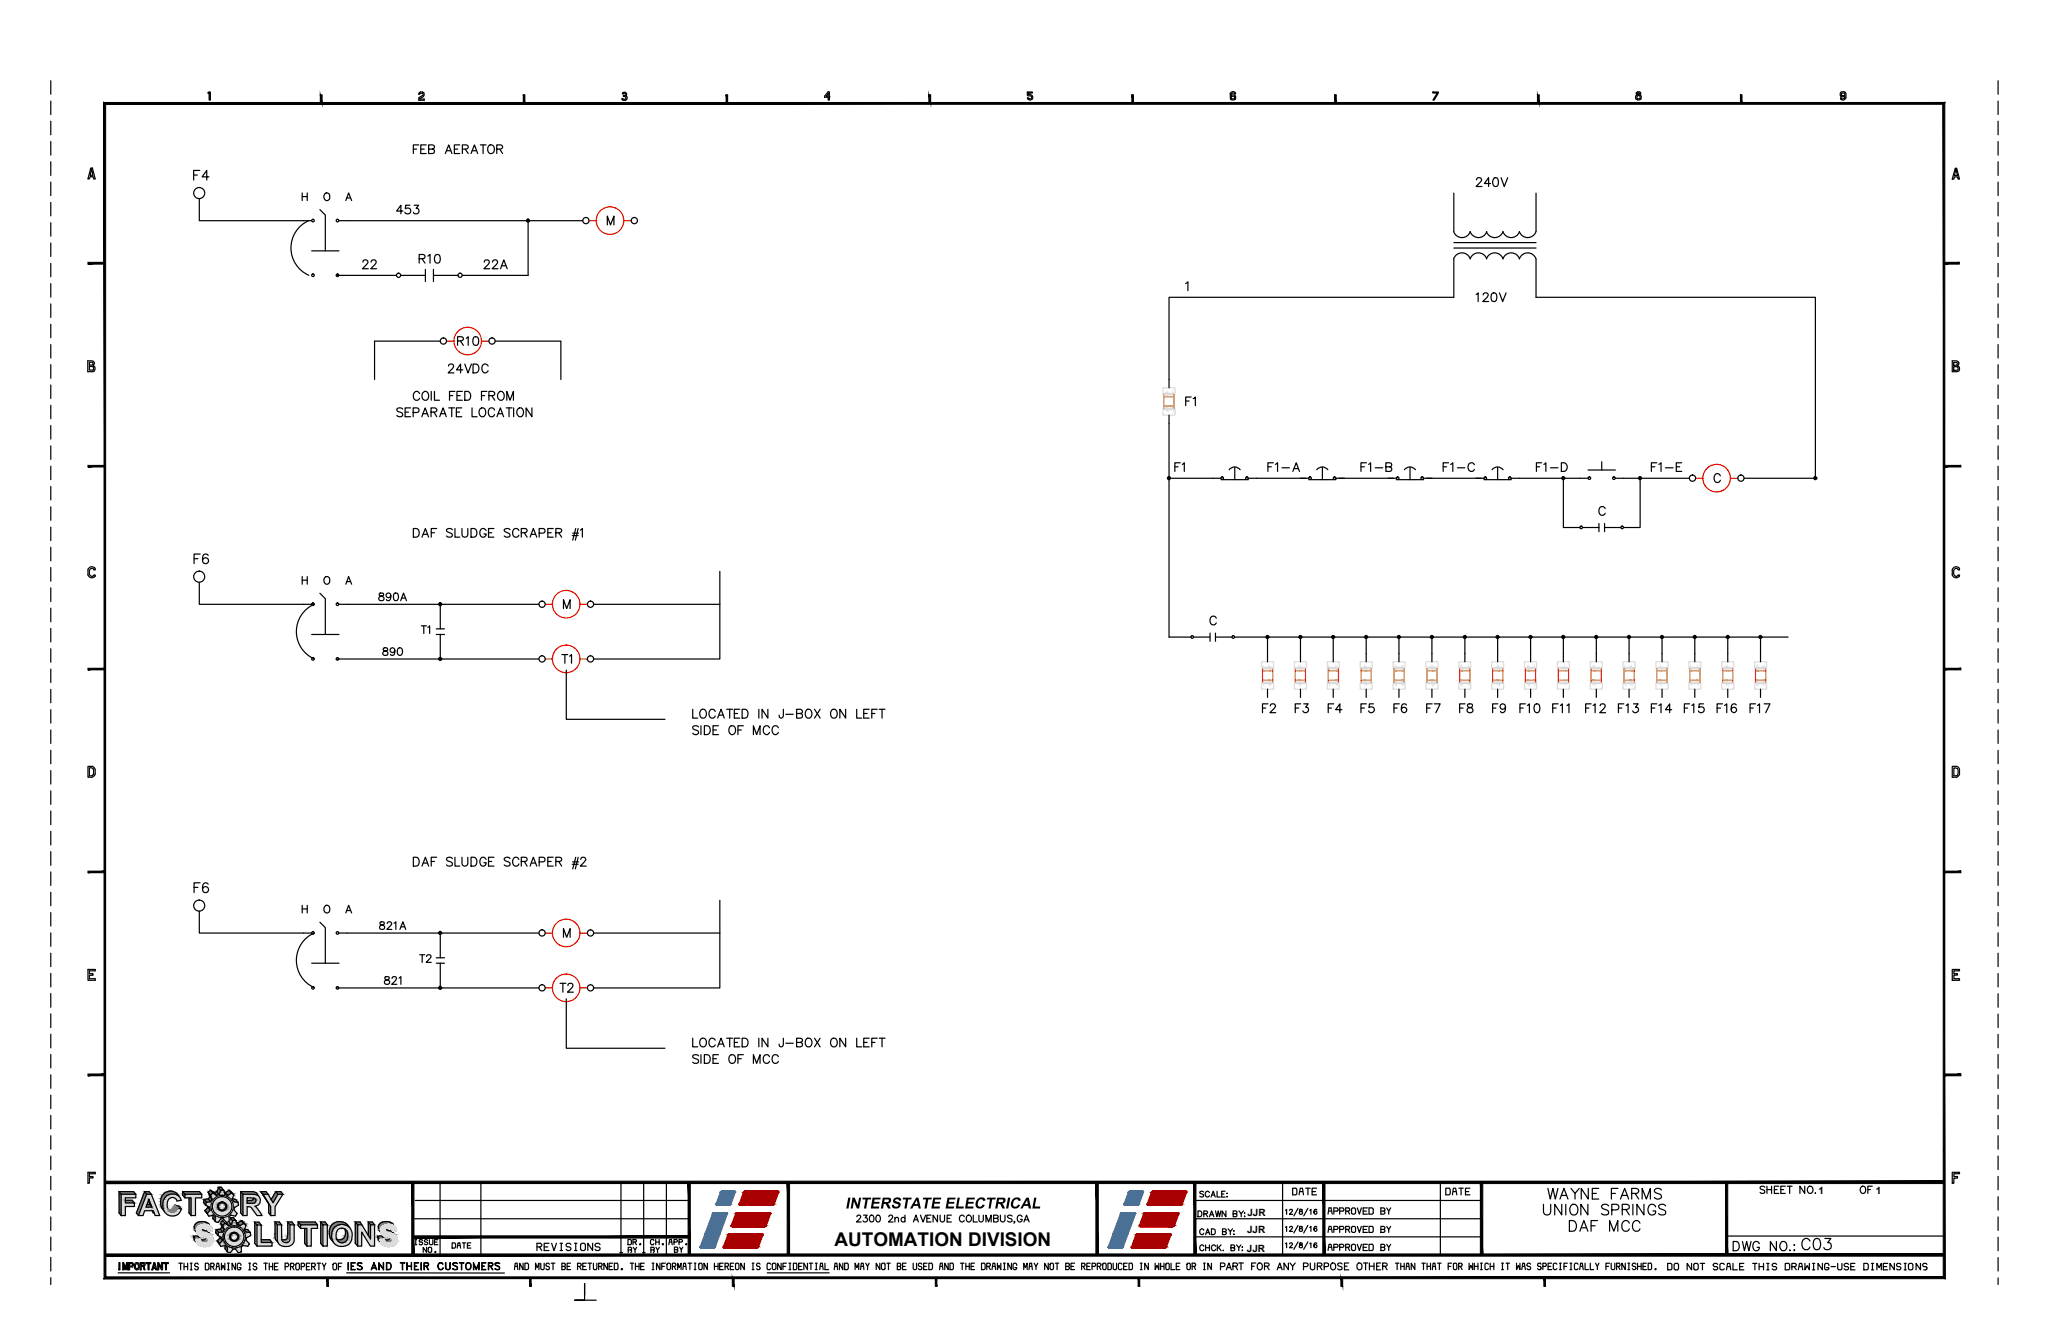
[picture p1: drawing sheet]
<svg xmlns="http://www.w3.org/2000/svg" width="432mm" height="279mm" viewBox="0 0 432 279" stroke-linecap="round" stroke-linejoin="round" font-family="sans-serif">
<defs><g id="words">
<text font-size="4" x="175.8" y="262.3">AUTOMATION DIVISION</text>
<g font-size="2.1">
<text x="383.1" y="251.3">1</text>
<text x="395.1" y="251.3">1</text>
<text x="262.7" y="256.1">JJR</text>
<text x="262.6" y="263.6">JJR</text>
<text x="262.7" y="259.6">JJR</text>
</g>
</g></defs>
<!-- layer: 0 -->
<g fill="none" stroke="#000" stroke-width=".25">
<path d="M40.8 36.9h.8M42.1 35.9h-1.3v2M44 37.2h-1.4l.9-1.3v2M87.1 31.4h.6M88.2 30.5h-1.1v1.8M88.6 31.4h.8M89.8 30.5h-1.2v1.8h1.2M90.3 31.4l1-.1 .2-.3-.1-.3-.3-.2h-.8v1.8h.8a.47 .47 0 0 0 .4-.4 .47 .47 0 0 0-.4-.5M93.8 32.3l.7-1.8 .7 1.8M94.1 31.7h.8M95.7 31.4h.7M96.8 30.5h-1.1v1.8h1.1"/>
<path d="M97.4 31.4l1.1-.1 .1-.3-.1-.3-.3-.2h-.8v1.8M98 31.4l.6 .9M99.2 32.3l.7-1.8 .7 1.8M99.5 31.7h.9M101.2 30.5h1.2M101.8 30.5v1.8M103.1 30.6a.7 .7 0 0 1 1 .6v.5a.7 .7 0 0 1-.7 .6 .7 .7 0 0 1-.7-.6v-.5zM104.6 31.4l1.1-.1 .2-.3-.1-.3-.4-.2h-.8v1.8M105.3 31.4l.6 .9M311 37.9l.2-.4a.58 .58 0 0 1 .9 .3l-.1 .3-1.1 1.2h1.3M314 38.6h-1.3l.8-1.2v1.9M314.7 37.5l.4-.1a1.1 1.1 0 0 1 0 1.9h-.2a1.15 1.15 0 0 1-.2-1.8z"/>
<path d="M316.2 37.4l.7 1.9 .7-1.9M42 41.9v4.6h23.6M63.7 40.6v1.6M63.7 41.4h1M64.7 40.6v1.6M65.1 46.4a6.3 6.3 0 0 0-3.8 5.8 6.3 6.3 0 0 0 3.8 5.8M65.6 52.8h5.8M67.4 44.1l1.1 1.2v7.5M68.4 40.8a.59 .59 0 0 1 .7-.2 .59 .59 0 0 1 .4 .6 .69 .69 0 0 1-.2 .8 .69 .69 0 0 1-.7 .1l-.4-.5zM70.9 58h12.6M71.4 46.5h51.4M72.8 42.2l.6-1.6 .7 1.6"/>
<path d="M73.1 41.7h.7M76.4 55.2l.1-.3 .3-.2a.58 .58 0 0 1 .7 .4l-.1 .3-1 1.2h1.2M78.2 55.2l.1-.3 .2-.2 .6 .2a.6 .6 0 0 1-.1 .8l-.9 .9h1.2M84.4 58h5.2M84.9 44.4h-1.3l.8-1.2v1.8M86.3 43.2h-.8l-.1 .8a.66 .66 0 0 1 1 0 .66 .66 0 0 1-.2 .9 .66 .66 0 0 1-.9-.2M87.2 43.2h1l-.5 .7a.6 .6 0 0 1 .4 .9 .6 .6 0 0 1-1-.1M88.3 54.5l1.1-.1 .1-.3-.1-.4-.3-.1h-.8v1.8M88.9 54.5l.6 .9M89.6 56.7v2.6M90.1 53.9l.5-.3v1.8M91.3 58h5.2"/>
<path d="M91.3 56.7v2.6M91.8 53.7a.58 .58 0 0 1 .9 .2 1.19 1.19 0 0 1-.5 1.5h-.1a1.1 1.1 0 0 1-.3-1.7zM102 55.2l.1-.3 .2-.2 .7 .2a.6 .6 0 0 1-.2 .8l-.9 .9h1.3M103.7 55.2l.1-.3 .3-.2 .6 .2a.6 .6 0 0 1-.2 .8l-.8 .9h1.2M105.4 56.6l.7-1.9 .7 1.9M105.7 56h.8M111.2 46.5v11.5h-13.8M127.9 47.4v-1.9l.7 1.9 .7-1.9v1.9M249.8 59.7l.4-.4v1.9M306.2 40.7v8.1a1.84 1.84 0 0 0 1.7 1.2 1.84 1.84 0 0 0 1.8-1.2 1.83 1.83 0 0 0 1.7 1.2 1.83 1.83 0 0 0 1.8-1.2M306.2 51.1h17.3M306.2 52.2h17.3"/>
<path d="M313.1 54.5a1.84 1.84 0 0 1 1.7-1.3 1.84 1.84 0 0 1 1.8 1.3 1.83 1.83 0 0 1 1.7-1.3 1.83 1.83 0 0 1 1.8 1.3 1.83 1.83 0 0 1 1.7-1.3 1.83 1.83 0 0 1 1.7 1.3v8.1h58.9v38.1M313.2 54.5a1.83 1.83 0 0 0-1.8-1.3 1.83 1.83 0 0 0-1.7 1.3 1.84 1.84 0 0 0-1.8-1.3 1.84 1.84 0 0 0-1.7 1.3v8.1h-60v19M323.5 40.7v8.1a1.83 1.83 0 0 1-1.7 1.2 1.83 1.83 0 0 1-1.7-1.2 1.83 1.83 0 0 1-1.8 1.2 1.83 1.83 0 0 1-1.7-1.2 1.84 1.84 0 0 1-1.8 1.2 1.84 1.84 0 0 1-1.7-1.2M92.7 71.8h-13.8v8.1M94.5 77.1l.1-.3 .3-.1 .5 .1a.6 .6 0 0 1-.1 .8l-.9 .9h1.2M96.4 71.8l1-.1 .2-.3-.1-.3-.4-.2h-.7v1.8M97 71.8l.6 .9M97.5 77.9h-1.3l.8-1.2v1.8M97.9 76.7l.7 1.8 .7-1.8M98.2 71.2l.4-.3v1.8M99.6 76.7h.7a1.01 1.01 0 0 1 .6 .9 1.01 1.01 0 0 1-.6 .9h-.7zM99.9 71a.61 .61 0 0 1 .8 .2 .92 .92 0 0 1-.6 1.5 .96 .96 0 0 1-.4-1.5z"/>
<path d="M102.8 77.1a.68 .68 0 0 0-.8-.5 .68 .68 0 0 0-.5 .8 .75 .75 0 0 0 .2 .9 .75 .75 0 0 0 1-.1l.1-.2M104.3 71.8h13.8v8.1M310.9 62l.4-.3v1.8M312.4 62.1l.3-.4 .7 .1a.61 .61 0 0 1-.2 .8l-.9 .9h1.2M314.3 61.8a.61 .61 0 0 1 .9 .2 .92 .92 0 0 1-.6 1.5 .96 .96 0 0 1-.5-1.5zM315.8 61.7l.7 1.8 .7-1.8M84.8 86.1a.69 .69 0 0 0-.7-.3 .69 .69 0 0 0-.5 .5l.2 .3 .9 .3 .1 .5a.75 .75 0 0 1-1.2 0M85.3 86.8h.7M86.5 85.9h-1.2v1.8h1.2M87 86.9l1.1-.1 .2-.3-.1-.5-.4-.1h-.8v1.8M88.4 82.9a.64 .64 0 0 0-1-.4 .91 .91 0 0 0-.4 1.2 .91 .91 0 0 0 1.1 .5l.3-.4M88.8 87.7l.8-1.8 .6 1.8"/>
<path d="M89.1 82.7a.75 .75 0 0 1 .9-.1 .75 .75 0 0 1 .3 1 .7 .7 0 0 1-.7 .7 .7 .7 0 0 1-.7-.7zM89.1 87.1h.9M90.8 86.8l1-.1a.4 .4 0 0 0 .2-.4 .4 .4 0 0 0-.2-.3l-1-.1v1.8M90.8 82.4v1.9M91.4 86.8l.6 .9M91.5 82.4v1.9h1.1M92.6 87.7l.7-1.8 .7 1.8M92.9 87.1h.9M94.5 85.9h1.2M94.7 83.3h.7M95.2 85.9v1.8M95.8 82.4h-1.1v1.9"/>
<path d="M96.1 86.8h.7M96.3 83.3h.6M97.3 85.9h-1.2v1.8h1.2M97.4 82.4h-1.1v1.9h1.1M97.9 82.4h.6a1.01 1.01 0 0 1 .7 .9 1.01 1.01 0 0 1-.7 1h-.6zM99.4 85.9v1.8h1.1M101.1 86.1a.76 .76 0 0 1 1-.1 .76 .76 0 0 1 .2 1 .7 .7 0 0 1-.7 .8 .7 .7 0 0 1-.7-.8zM101.4 83.3h.7M102.6 82.4h-1.2v1.9M103 83.3l1-.1 .2-.2-.1-.4-.3-.2h-.8v1.9M103.6 83.3l.6 1M104.2 86.3a.67 .67 0 0 0-.8-.4 .67 .67 0 0 0-.5 .7v.4a.67 .67 0 0 0 .5 .7 .67 .67 0 0 0 .8-.4"/>
<path d="M104.7 87.7l.7-1.8 .7 1.8M104.9 87.1h.9M105 82.7l.2-.2a.84 .84 0 0 1 .9 .3 .84 .84 0 0 1 0 1 .68 .68 0 0 1-.8 .5 .68 .68 0 0 1-.5-.7zM106.6 85.9h1.3M106.8 84.3v-1.9l.6 1.9 .7-1.9v1.9M107.2 85.9v1.8M108.2 85.9v1.8M109.1 86.1a.66 .66 0 0 1 .8-.2 .66 .66 0 0 1 .4 .7v.4a.7 .7 0 0 1-.7 .8 .7 .7 0 0 1-.7-.8zM112 85.9v1.8l-1.2-1.8v1.8M246.2 87.4v46.7h4.7M247.5 98.3h.6M248.6 97.4h-1.1v1.9"/>
<path d="M249 97.8l.5-.4v1.9M249.8 84.4h.7M250.9 83.6h-1.1v1.8M251.3 83.9l.5-.3v1.8M260.1 98.4v2.6M261.2 98.9a1.46 1.46 0 0 0-2.3 0M267.1 98.3h.7M268.2 97.4h-1.1v1.9M268.6 97.8l.5-.4v1.9M270 98.5h1.6M272.3 99.3l.7-1.9 .7 1.9M272.6 98.7h.9"/>
<path d="M278.5 98.4v2.6M279.7 98.9a1.46 1.46 0 0 0-2.4 0M286.7 98.3h.7M287.8 97.4h-1.1v1.9M288.3 97.8l.4-.4v1.9M289.7 98.5h1.5M291.9 98.3l1.1-.1 .1-.3v-.3l-.4-.2h-.8v1.9h.8a.47 .47 0 0 0 .4-.4 .47 .47 0 0 0-.1-.5l-.3-.1M297 98.4v2.6M298.1 98.9a1.46 1.46 0 0 0-2.3 0M304 98.3h.7M305.1 97.4h-1.1v1.9M305.5 97.8l.5-.4v1.9"/>
<path d="M307 98.5h1.6M310.5 97.9a.68 .68 0 0 0-.7-.5 .68 .68 0 0 0-.6 .7 .84 .84 0 0 0 .9 1.2l.4-.5M315.5 98.4v2.6M316.6 98.9a1.46 1.46 0 0 0-2.3 0M323.6 98.3h.7M324.7 97.4h-1.1v1.9M325.2 97.8l.4-.4v1.9M326.6 98.5h1.6M328.9 97.4h.6a.96 .96 0 0 1 .6 .9 .96 .96 0 0 1-.6 1h-.6zM334.5 99h5.8M337.4 97.2v1.8M347.8 98.3h.8"/>
<path d="M349 97.4h-1.2v1.9M349.4 97.8l.5-.4v1.9M350.8 98.5h1.6M353.1 98.3h.7M354.2 97.4h-1.1v1.9h1.1M40.9 117.6h.8M42.1 116.7h-1.2v2M43.8 117a.61 .61 0 0 0-.5-.4 .61 .61 0 0 0-.6 .4 1.2 1.2 0 0 0 .6 1.7 .64 .64 0 0 0 .6-.6 .64 .64 0 0 0-.6-.7 .64 .64 0 0 0-.6 .6M87.1 111.3h.6a.96 .96 0 0 1 .6 .9 .96 .96 0 0 1-.6 .9h-.6zM88.9 113.1l.7-1.8 .7 1.8M89.1 112.5h.9M90.8 112.2h.7"/>
<path d="M92 111.3h-1.2v1.8M95.3 111.5a.71 .71 0 0 0-1.2 .2l.1 .3 .9 .3 .2 .5a.82 .82 0 0 1-1.2 0M95.8 111.3v1.8h1M97.3 111.3v1.3a.62 .62 0 0 0 .6 .5 .62 .62 0 0 0 .6-.5v-1.3M99.2 111.3h.7a.98 .98 0 0 1 .6 .9 .98 .98 0 0 1-.6 .9h-.7zM102.4 111.7a.68 .68 0 0 0-.8-.4 .68 .68 0 0 0-.5 .7v.4a.66 .66 0 0 0 .6 .7 .66 .66 0 0 0 .7-.7h-.5M102.9 112.2h.7M104 111.3h-1.1v1.8h1.1M107.4 111.5a.71 .71 0 0 0-1.2 .2l.2 .3 .9 .3 .1 .5a.82 .82 0 0 1-1.2 0M109.3 111.7a.68 .68 0 0 0-.8-.4 .68 .68 0 0 0-.5 .7v.4a.68 .68 0 0 0 .5 .7 .68 .68 0 0 0 .8-.4M109.8 112.2l1.1-.2 .1-.2-.1-.4-.3-.1h-.8v1.8M110.4 112.2l.6 .9"/>
<path d="M111.7 113.1l.6-1.8 .8 1.8M111.9 112.5h.9M113.6 112.3h.8a.49 .49 0 0 0 .4-.5 .49 .49 0 0 0-.4-.5h-.8v1.8M115.4 112.2h.7M116.5 111.3h-1.1v1.8h1.1M117.1 112.2l1-.2 .2-.2-.1-.4-.4-.1h-.7v1.8M117.7 112.2l.6 .9M120.6 112.8h1.2M120.6 112.3h1.3M121.3 111.3l-.7 2.4M121.8 111.3l-.6 2.4M122.2 111.6l.5-.3v1.8"/>
<path d="M246.2 100.7h11M257.2 101h5.8M263 100.7h12.7M275.7 101h5.7M281.4 100.7h12.7M294.1 101h5.8M299.9 100.7h12.7M312.6 101h5.7M318.3 100.7h16.2M329.3 100.7v10.4h3.5M333.4 111.1h3.4M336.8 110.2v1.8"/>
<path d="M338 111.1h3.4M338 110.2v1.8M338.1 107.1a.68 .68 0 0 0-.8-.4 .68 .68 0 0 0-.5 .6v.5a.68 .68 0 0 0 .5 .7 .68 .68 0 0 0 .8-.4M340.3 100.7h15.5M345.8 100.7h-.3v10.4h-3.5M362.4 100.2a.67 .67 0 0 0-.8-.5 .67 .67 0 0 0-.6 .7 .76 .76 0 0 0 .3 1 .76 .76 0 0 0 1-.1l.1-.2M367.4 100.7h15.3M42 122.6v4.6h23.6M63.7 121.4v1.6M63.7 122.2h1M64.7 121.4v1.6M65.6 133.6h5.8"/>
<path d="M66.2 127.2a6.3 6.3 0 0 0-3.8 5.8 6.3 6.3 0 0 0 3.8 5.7M67.4 124.9l1.1 1.2v7.5M68.4 121.6a.59 .59 0 0 1 .7-.2 .59 .59 0 0 1 .4 .6 .69 .69 0 0 1-.2 .8 .69 .69 0 0 1-.7 .1l-.4-.5zM70.9 138.8h42.6M71.4 127.2h42.1M72.8 123l.6-1.6 .7 1.6M73.1 122.5h.7M80 124.9a.33 .33 0 0 0 .1 .6h.3a.47 .47 0 0 1 .5 .5 .47 .47 0 0 1-.4 .5 .52 .52 0 0 1-.7-.4 .88 .88 0 0 1 .9-.7v-.5zM80.8 136.5l-.1 .3 .2 .2a.6 .6 0 0 1 .7 .2 .6 .6 0 0 1 0 .7l-.3 .1-.6-.1a.59 .59 0 0 1 .1-.7 .59 .59 0 0 1 .6-.2 .33 .33 0 0 0 .2-.5zM82.3 125.4a.51 .51 0 0 1-.7 .4 .51 .51 0 0 1-.2-.8 .51 .51 0 0 1 .8 .1 .8 .8 0 0 1 .1 .9 .8 .8 0 0 1-.8 .4l-.1-.2M83.1 124.9a.58 .58 0 0 1 .7 .3 .76 .76 0 0 1 .1 .9 .76 .76 0 0 1-.8 .3l-.2-.6zM83.2 136.9a.51 .51 0 0 1-.7 .5 .51 .51 0 0 1-.2-.8 .51 .51 0 0 1 .8 0 .83 .83 0 0 1-.6 1.4l-.3-.2"/>
<path d="M83.9 136.5a.51 .51 0 0 1 .8 .2 .75 .75 0 0 1 .1 .9 .75 .75 0 0 1-.9 .3 1.12 1.12 0 0 1 0-1.4zM84.4 126.5l.6-1.6 .6 1.6M84.6 125.9h.8M88.8 131.8h1M89.3 131.8v1.6M90.1 132.1l.4-.3v1.6M91.9 133.6h1.7M91.9 132.4h1.7M92.7 127.2v5.2M92.7 133.6v5.2M118.3 137.8h1.3M118.7 128.1v-1.8l.7 1.8 .7-1.8v1.8"/>
<path d="M119 137.8v1.8M120 138.2l.4-.4v1.8M125.1 127.2h26.5M151.6 120.3v18.5h-26.5M251.4 134.1h3.5M254.9 133.3v1.7M256 134.1h3.5M256 133.3v1.7M256.2 130.2a.64 .64 0 0 0-1-.4 .91 .91 0 0 0-.3 1.2 .91 .91 0 0 0 1 .5l.3-.4M260.1 134.1h116.5M267.3 134.1h-.3v5.2M274.2 134.1h-.3v5.2"/>
<path d="M281.2 134.1h-.4v5.2M288.1 134.1h-.3v5.2M295 134.1h-.3v5.2M301.9 134.1h-.3v5.2M308.8 134.1h-.2v5.2M315.8 134.1h-.3v5.2M322.7 134.1h-.3v5.2M329.6 134.1h-.3v5.2M336.5 134.1h-.3v5.2M343.5 134.1h-.4v5.2M350.4 134.1h-.3v5.2M357.3 134.1h-.3v5.2"/>
<path d="M364.3 134.1h-.4v5.2M371.2 134.1h-.4v5.2M119.3 141.1v10.4h20.8M145.9 149.3v1.9h1.1M147.1 153.1a.7 .7 0 0 0-1.2 .1l.2 .3 .9 .4 .1 .5a.75 .75 0 0 1-1.2 0M147.6 152.8v1.9M147.7 149.4a.91 .91 0 0 1 1.1 .4 .91 .91 0 0 1-.2 1.1 .76 .76 0 0 1-1 .1 .76 .76 0 0 1-.2-.9zM148.4 152.8h.6a.99 .99 0 0 1 .6 .9 .99 .99 0 0 1-.6 1h-.6zM150.2 153.7h.7M150.7 149.8a.67 .67 0 0 0-.8-.5 .67 .67 0 0 0-.6 .8 .76 .76 0 0 0 .3 .9 .76 .76 0 0 0 1-.1l.1-.2M151.2 151.2l.7-1.9 .7 1.9M151.3 152.8h-1.1v1.9h1.1"/>
<path d="M151.4 150.6h.9M153.1 149.3h1.2M153.7 153.1a.76 .76 0 0 1 1-.1 .76 .76 0 0 1 .2 1 .7 .7 0 0 1-.7 .7 .7 .7 0 0 1-.7-.7zM153.7 149.3v1.9M154.7 150.2h.6M155.4 153.7h.8M155.8 149.3h-1.1v1.9h1.1M156.3 149.3a1.01 1.01 0 0 1 1.2 .6 1.01 1.01 0 0 1-.3 1.2l-.9 .1zM156.6 152.8h-1.2v1.9M158.7 154.7v-1.9l.7 1.9 .7-1.9v1.9M159.8 149.3v1.9M161.7 149.3v1.9l-1.2-1.9v1.9"/>
<path d="M162.1 153.2a.68 .68 0 0 0-.8-.4 .68 .68 0 0 0-.5 .7 .76 .76 0 0 0 .2 1 .76 .76 0 0 0 1-.1l.1-.2M163.9 153.2a.68 .68 0 0 0-.7-.4 .68 .68 0 0 0-.6 .7 .75 .75 0 0 0 .3 1 .75 .75 0 0 0 1-.1v-.2M165 149.3l-.1 1.7-.3 .2-.3-.1-.2-.5M165.5 150.4h1.6M167.8 150.2l1-.1 .2-.4-.4-.4h-.8v1.9h.8l.3-.2 .1-.4-.4-.4M170 149.4a.91 .91 0 0 1 1 .4 .91 .91 0 0 1-.2 1.1 .76 .76 0 0 1-1 .1 .76 .76 0 0 1-.2-.9zM171.6 149.3l1.1 1.9M172.7 149.3l-1.1 1.9M175.3 149.4a.91 .91 0 0 1 1 .4 .91 .91 0 0 1-.1 1.1 .76 .76 0 0 1-1 .1 .76 .76 0 0 1-.3-.9zM178.1 149.3v1.9l-1.2-1.9v1.9M180.5 149.3v1.9h1M181.9 150.2h.8"/>
<path d="M183.1 149.3h-1.2v1.9h1.2M183.6 150.2h.7M184.8 149.3h-1.2v1.9M185.2 149.3h1.2M185.8 149.3v1.9M265.9 149.1h.7M267 145.1v1.7M267.1 148.2h-1.2v1.9M267.6 148.6l.3-.4 .6 .2a.6 .6 0 0 1-.1 .8l-.9 .9h1.2M272.8 149.1h.7M273.9 145.1v1.7M274 148.2h-1.2v1.9"/>
<path d="M274.6 148.2h.9l-.5 .7a.59 .59 0 0 1 .5 1 .59 .59 0 0 1-1.1-.2M279.8 149.1h.6M280.8 145.1v1.7M280.9 148.2h-1.1v1.9M282.6 149.4h-1.3l.9-1.2v1.9M286.7 149.1h.7M287.8 145.1v1.7M287.8 148.2h-1.1v1.9M289.3 148.2h-.9v.8a.65 .65 0 0 1 .9 0 .65 .65 0 0 1-.1 .9 .65 .65 0 0 1-.9-.2M293.6 149.1h.7M294.7 145.1v1.7M294.8 148.2h-1.2v1.9"/>
<path d="M296.2 148.4a.54 .54 0 0 0-.5-.2 .54 .54 0 0 0-.4 .3 1.1 1.1 0 0 0 .4 1.6 .58 .58 0 0 0 .6-.6 .58 .58 0 0 0-.5-.6 .58 .58 0 0 0-.6 .5M300.5 149.1h.7M301.6 145.1v1.7M301.7 148.2h-1.2v1.9M302.1 148.2h1.2l-.8 1.9M307.5 149.1h.7M308.6 145.1v1.7M308.6 148.2h-1.1v1.9M309.2 148.3a.4 .4 0 0 0 .2 .6 .74 .74 0 0 1 .8 .8 .61 .61 0 0 1-.7 .3 .61 .61 0 0 1-.4-.7l.8-.4a.4 .4 0 0 0 .2-.6zM314.4 149.1h.7M315.5 145.1v1.7M315.5 148.2h-1.1v1.9"/>
<path d="M317.1 148.8a.58 .58 0 0 1-.8 .5 .58 .58 0 0 1-.2-.9 .58 .58 0 0 1 .9 0 1.01 1.01 0 0 1-.6 1.7l-.4-.3M320.2 149.1h.6M321.3 148.2h-1.1v1.9M321.7 148.5l.4-.3v1.9M322.4 145.1v1.7M323.4 148.3a.61 .61 0 0 1 .9 .2 .97 .97 0 0 1-.6 1.6 1.19 1.19 0 0 1-.3-1.8zM327.1 149.1h.7M328.2 148.2h-1.1v1.9M328.7 148.5l.4-.3v1.9M329.3 145.1v1.7M330.1 148.5l.4-.3v1.9M334 149.1h.7"/>
<path d="M335.1 148.2h-1.1v1.9M335.6 148.5l.4-.3v1.9M336.2 145.1v1.7M337 148.6l.1-.2 .3-.2 .6 .2a.6 .6 0 0 1-.2 .8l-.8 .9h1.2M340.9 149.1h.7M342 148.2h-1.1v1.9M342.5 148.5l.4-.3v1.9M343.1 145.1v1.7M344.1 148.2h.9l-.5 .7a.61 .61 0 0 1 .6 .6 .61 .61 0 0 1-.5 .6 .61 .61 0 0 1-.7-.4M347.8 149.1h.8M349 148.2h-1.2v1.9M349.4 148.5l.5-.3v1.9"/>
<path d="M350.1 145.1v1.7M352.1 149.4h-1.3l.9-1.2v1.9M354.8 149.1h.7M355.9 148.2h-1.1v1.9M356.3 148.5l.5-.3v1.9M357 145.1v1.7M358.8 148.2h-.9l-.1 .8a.65 .65 0 0 1 1 0 .65 .65 0 0 1-.1 .9 .65 .65 0 0 1-1-.2M361.7 149.1h.7M362.8 148.2h-1.1v1.9M363.2 148.5l.5-.3v1.9M363.9 145.1v1.7M365.7 148.4a.52 .52 0 0 0-.8-.1 1.05 1.05 0 0 0 .4 1.8 .58 .58 0 0 0 .5-.6 .58 .58 0 0 0-.6-.6 .58 .58 0 0 0-.6 .5"/>
<path d="M368.6 149.1h.7M369.8 148.2h-1.2v1.9M370.2 148.5l.4-.3v1.9M370.8 145.1v1.7M371.6 148.2h1.2l-.9 1.9M40.9 186.8h.8M42 191.8v4.7h23.6M42.1 185.9h-1.2v2M43.8 186.2a.59 .59 0 0 0-.8-.2 1.21 1.21 0 0 0 .3 1.9 .64 .64 0 0 0 .6-.5 .64 .64 0 0 0-.6-.7 .64 .64 0 0 0-.6 .6M63.7 190.6v1.6M63.7 191.4h1M64.7 190.6v1.6"/>
<path d="M66.2 196.4a6.3 6.3 0 0 0-3.8 5.8 6.3 6.3 0 0 0 3.8 5.8M67.4 194.2l1.1 1.1v7.5M68.4 190.9l.2-.2a.79 .79 0 0 1 .9 .5 .79 .79 0 0 1-.5 1 .81 .81 0 0 1-.7-.5 .81 .81 0 0 1 .1-.8zM71.4 196.5h42.1M72.8 192.2l.6-1.6 .7 1.6M73.1 191.7h.7M80.1 194.2v.4l.1 .1a.58 .58 0 0 1 .7 .2 .58 .58 0 0 1 0 .7l-.6 .1-.3-.3a.76 .76 0 0 1 .9-.8v-.3a.61 .61 0 0 0-.8-.1zM81.6 194.5l.3-.4h.3l.3 .3-.1 .3-.9 1h1M83 194.4l.4-.3v1.6M84.2 195.7l.7-1.6 .6 1.6M84.5 195.1h.7M87.1 180.5a1.01 1.01 0 0 1 1.1 .5 1.01 1.01 0 0 1-.2 1.3l-.9 .1z"/>
<path d="M88.9 182.4l.7-1.9 .7 1.9M89.1 181.7h.9M90.8 181.4h.7M92 180.5h-1.2v1.9M92.7 196.5v5.2M95.3 180.8a.68 .68 0 0 0-.7-.3 .68 .68 0 0 0-.5 .5l.1 .2 .9 .4 .2 .5a.82 .82 0 0 1-1.2 0M95.8 180.5v1.9h1M97.3 180.5v1.3a.62 .62 0 0 0 .6 .6 .62 .62 0 0 0 .6-.6v-1.3M99.2 180.5h.7a1.01 1.01 0 0 1 .6 .9 1.01 1.01 0 0 1-.6 1h-.7zM102.4 181a.67 .67 0 0 0-.8-.5 .67 .67 0 0 0-.5 .7v.4a.66 .66 0 0 0 .6 .8 .66 .66 0 0 0 .7-.8h-.5M102.9 181.4h.7M104 180.5h-1.1v1.9h1.1"/>
<path d="M107.4 180.8a.68 .68 0 0 0-.6-.3 .68 .68 0 0 0-.6 .5l.2 .2 .9 .4 .1 .5a.82 .82 0 0 1-1.2 0M109.3 181a.67 .67 0 0 0-.8-.5 .67 .67 0 0 0-.5 .7 .76 .76 0 0 0 .2 1 .76 .76 0 0 0 1-.1l.1-.2M109.8 181.4l1.1-.1 .1-.3-.1-.3-.3-.2h-.8v1.9M110.4 181.4l.6 1M111.7 182.4l.6-1.9 .8 1.9M111.9 181.7h.9M113.6 181.5h.8a.49 .49 0 0 0 .4-.5 .49 .49 0 0 0-.4-.5h-.8v1.9M115.4 181.4h.7M116.5 180.5h-1.1v1.9h1.1M117.1 181.4l1-.1 .2-.3-.1-.3-.4-.2h-.7v1.9M117.7 181.4l.6 1M118.7 197.3v-1.8l.7 1.8 .7-1.8v1.8"/>
<path d="M120.6 182h1.2M120.6 181.5h1.3M121.3 180.5l-.7 2.5M121.8 180.5l-.6 2.5M122.3 181l.1-.3 .3-.2a.58 .58 0 0 1 .7 .4l-.3 .6-.9 .9h1.3M125.1 196.5h26.5M151.6 189.6v18.4h-26.5M65.6 202.8h5.8M70.9 208h42.6M81.1 205.7a.33 .33 0 0 0 .2 .5l.3 .1a.47 .47 0 0 1 .5 .4 .47 .47 0 0 1-.4 .5l-.6-.1a.59 .59 0 0 1 0-.7 .59 .59 0 0 1 .6-.2l.3-.2-.1-.3zM82.6 206l.3-.4 .4 .1 .2 .2-.2 .6-.8 .7h1.1M84.1 205.9l.3-.3v1.6"/>
<path d="M88.4 201h1.1M88.9 201v1.6M89.9 201.4l.3-.4 .4 .1 .2 .2-.1 .3-.9 1h1M91.9 202.8h1.7M91.9 201.7h1.7M92.7 202.8v5.2M118 207h1.2M118.6 207v1.9M119.3 210.3v10.4h20.8M119.6 207.5l.1-.3 .3-.2 .6 .2a.6 .6 0 0 1-.2 .8l-.9 .9h1.3M145.9 218.6v1.8h1.1M147.6 218.8a.68 .68 0 0 1 .7-.2 .68 .68 0 0 1 .5 .7v.4a.7 .7 0 0 1-.7 .7 .7 .7 0 0 1-.7-.7z"/>
<path d="M150.7 219a.68 .68 0 0 0-.8-.4 .68 .68 0 0 0-.6 .7v.4a.68 .68 0 0 0 .6 .7 .68 .68 0 0 0 .8-.4M151.4 219.8h.9M153.1 218.6h1.2M153.7 218.6v1.8M154.7 219.5h.6M155.8 218.6h-1.1v1.8h1.1M156.3 218.6h.6a.96 .96 0 0 1 .7 .9 .96 .96 0 0 1-.7 .9h-.6zM159.8 218.6v1.8M161.7 218.6v1.8l-1.2-1.8v1.8M165 218.6v1.4l-.1 .2-.3 .2-.3-.1-.2-.5M165.5 219.7h1.6M167.8 219.5l1-.1 .2-.3-.1-.3-.3-.2h-.8v1.8l1-.1a.43 .43 0 0 0 0-.7l-.2-.1"/>
<path d="M169.8 218.8l.3-.2a.91 .91 0 0 1 .9 .9 .91 .91 0 0 1-.9 .9l-.3-.2-.2-.5zM171.6 218.6l1.1 1.8M172.7 218.6l-1.1 1.8M175.1 218.8a.68 .68 0 0 1 .8-.2 .68 .68 0 0 1 .4 .7v.4a.7 .7 0 0 1-.7 .7 .7 .7 0 0 1-.7-.7zM178.1 218.6v1.8l-1.2-1.8v1.8M180.5 218.6v1.8h1M181.9 219.5h.8M183.1 218.6h-1.2v1.8h1.2M183.6 219.5h.7M184.8 218.6h-1.2v1.8M185.2 218.6h1.2M185.8 218.6v1.8"/>
<path d="M147.1 222.3a.7 .7 0 0 0-1.2 .2l.2 .2 .9 .4a.45 .45 0 0 1 .1 .5 .45 .45 0 0 1-.4 .3h-.4l-.4-.3M147.6 222.1v1.8M148.4 222.1h.6a.96 .96 0 0 1 .6 .9 .96 .96 0 0 1-.6 .9h-.6zM150.2 222.9h.7M151.2 220.4l.7-1.8 .7 1.8M151.3 222.1h-1.1v1.8h1.1M153.7 222.3a.75 .75 0 0 1 1-.1 .75 .75 0 0 1 .2 1 .7 .7 0 0 1-.7 .7 .7 .7 0 0 1-.7-.7zM155.4 222.9h.8M156.6 222.1h-1.2v1.8M158.7 223.9v-1.8l.7 1.8 .7-1.8v1.8M162.1 222.5a.68 .68 0 0 0-.8-.4 .68 .68 0 0 0-.5 .6 .75 .75 0 0 0 .3 1.1 .75 .75 0 0 0 1-.3M163.9 222.5a.68 .68 0 0 0-.7-.4 .68 .68 0 0 0-.6 .6 .75 .75 0 0 0 .3 1.1 .75 .75 0 0 0 1-.3"/>
<path d="M409.5 235.1v13.6M25.1 250.9l.4 .5M25.5 251.4h3.1v.8h-2.2v1.1h1.9v.7h-1.9v1.9h-.9zM26.4 252.7h1.4l.5 .6M28.6 251.4l-.5-.5h-3v4.5l.4 .5M30.5 250.9h.9l.5 .5M30.5 250.9l-1.8 4.5 .5 .5M30.5 250.9l.4 .5M30.9 251.4h1l1.7 4.5h-.9l-.4-1h-1.8l-.4 1h-.9zM31.3 252.8l.2 .8h-.5M31.4 252.5l.6 1.7h-1.2zM31.5 253.6l.5 .6"/>
<path d="M32.1 254.9l.1 .5h.3M34.9 252a1.98 1.98 0 0 1 3.3 .7l-.9 .2a1.08 1.08 0 0 0-1.4-.8 1.08 1.08 0 0 0-.7 1.4 1.37 1.37 0 0 0 1.2 1.8l.7-.4 .2-.6 .9 .3a1.99 1.99 0 0 1-2.4 1.4 1.99 1.99 0 0 1-1.5-2.3l.1-.8zM35.3 254.5a1.02 1.02 0 0 0 1.6-.8l.8 .3 .5 .6M36.9 253.7l.4 .6M37.6 251.8a2.06 2.06 0 0 0-2.4-.9 2.06 2.06 0 0 0-1.4 2.2 2.58 2.58 0 0 0 .7 1.9M38.5 250.9v.7l.4 .6M38.5 250.9h3.5l.5 .5M38.5 250.9l.4 .5M38.9 251.4h3.6v.8h-1.3v3.7h-1v-3.7h-1.3zM39.8 252.2v3.2l.4 .5M41.7 258.2l.6-.3 .7-.1a1.49 1.49 0 0 1 1.7 1.4h-.9a.86 .86 0 0 0-.7-.6 .86 .86 0 0 0-.8 .4 1.25 1.25 0 0 0 1.3 .7 1.42 1.42 0 0 1 1.3 1.6 1.42 1.42 0 0 1-1.7 1.2 1.71 1.71 0 0 1-2-1.6l.9-.1a.97 .97 0 0 0 .8 .9 .97 .97 0 0 0 1.1-.6l-.4-.5-.6-.1a1.59 1.59 0 0 1-1.6-1.3v-.5zM42.3 258.9l1.4 .4 .6 .7"/>
<path d="M42.9 253.2l.5 .6 .7 .4M43 252.6l-.1 .6M43 252.5v.1M43 252.5l.9-.1 .5 .6-.9 .1zM43.2 254.8v.1M43.2 255l.5 .6M43.3 253.7v.1M43.5 253.1l-.2 .6M43.6 255.4v.1M43.7 255.6l.3 .4M43.8 254v.2M43.8 254.2l-.6 .7 .5 .6"/>
<path d="M43.8 254.2l.5 .5M43.9 251l-.1 .1M43.9 251.1l.3 .9M43.9 251.1l.5 .6 .2 .7M43.9 252.4h-.1M44 256.1l.9-.3 .4 .3M44.1 254.2v.1M44.2 258.1a1.82 1.82 0 0 0-3.2 .1v.7l.5 .6M44.2 252l.4 .5M44.2 254.2l.1 .5M44.2 252l-.2 .4M44.2 254.7v.1"/>
<path d="M44.2 254.8l-.5 .7M44.3 250.6l-.4 .4M44.3 251.6v.1M44.4 250.6h-.1M44.4 252.9l-.1 .1M44.4 250.6l.7 .5 .5 .6-.7-.5zM44.6 252.4l-.2 .5M44.8 251.2l-.4 .4M44.8 256.5l.1 .1M44.8 251.2h-.1M44.9 255.8v.7M45.1 251l.1 .1"/>
<path d="M45.2 251.1l.5-.2 .4 .6-.6 .1M45.3 256.2v.1M45.3 257.1l.1 .1M45.3 256.3v.8l-.4-.5M45.4 257.2l.4 .2M45.4 259.4l.1 .2M45.5 259.6l.5 .6 .7 .4M45.5 259v.5M45.6 258.9l-.1 .1M45.6 258.9l.8-.1 .5 .6-.9 .1zM45.7 250.8l-.1 .1M45.7 250.9l.3-.9 .5 .6-.3 .8"/>
<path d="M45.9 257.3l-.1 .1M46 259.6l-.1 .5M46 259.5v.1M46.1 250h-.1M46.1 250h.5M46.2 251.4l-.1 .1M46.5 250.6h-.1M46.5 256.7l-.5 .7M46.5 256.6h.5M46.6 250.6h.5M46.6 250a1.64 1.64 0 0 1 .8 1.4M46.7 258.3l-.3 .5"/>
<path d="M46.8 258.2l-.1 .1M46.8 258.2l-.4-.7 .5 .5 .3 .9M46.8 258.3l.4 .6M47 257l-.6 .4 .1-.1M47 257l.7 .5 .5 .5-.8-.4M47 257l.4 .6M47 256.7l.7 .7M47 250.6h.1M47.2 258.9l-.3 .5M47.2 251l.2 .1M47.3 257.6l-.4 .4M47.4 257.6h-.1"/>
<path d="M47.4 251.1l.5 .6-.5-.3M47.5 251l-.1 .1M47.5 251.1l.7-.5 .5 .6-.8 .4M47.6 257.3l.1 .1M47.7 257.4l.5-.1 .5 .6M48.2 257.3l.3-.9 .5 .6-.3 .9M48.2 250.6h.1M48.2 257.1l-.5 .3M48.2 256.3l.1 .8M48.2 256.2v.1M48.4 250.6l.8 1-.5-.4M48.6 256.4h-.1"/>
<path d="M48.6 256.4h.5M48.6 255.8l-.3 .3M48.7 257.9l-.6 .1M48.7 255.9h-.1M48.8 255.9l.8 .2M48.9 252.4l.3 .6M49.1 256.4h.1M49.2 251.6l-.3 .8 .7 .1 .5 .6-.8-.1M49.2 256.4l.5 .6 .3 .9M49.4 254.2l-.1 .6 .6 .7M49.6 256h-.1M49.7 257h-.7"/>
<path d="M49.8 257.4h.2M49.9 255.4v.1M49.9 255.6l-.3 .4M50.1 253.1l.1 .7M50.1 257.4l.4 .6M50.2 253.8l-.7 .4M50.7 250.9l.5 .5M50.8 257l1 .9M50.8 257l-.7 .5M50.8 257l.5 .6M51.2 251.4h1.9a1.35 1.35 0 0 1 1.5 .6 1.35 1.35 0 0 1-.2 1.7l-.7 .3 .6 .5 .9 1.4h-1.1l-.9-1.3a.92 .92 0 0 0-1.1-.5v1.8h-.9zM51.3 257.6l.5 .3"/>
<path d="M51.3 257.6l-.8 .4-.5-.1M51.5 258.9l.3 .5M51.5 258.8v.1M51.8 257.9l-.3 .9 .7 .1 .4 .6-.8-.1M52.1 252.2h.3a1.54 1.54 0 0 1 1.5 .4 .85 .85 0 0 1-1.3 .8h-.5zM52.6 259.5l.2 .6M53.5 252.3a.77 .77 0 0 1-1.1 .5h-.3M53.7 257.3v4.5l.4 .6M53.7 257.3h.9l.4 .6M53.7 257.3l.4 .6M54.1 257.9h.9v3.7h2.3v.8h-3.2zM54.3 251.7a1.51 1.51 0 0 0-1.7-.8h-1.9v4.5l.5 .5"/>
<path d="M54.9 250.9l1.7 2.6v1.8l.4 .6M54.9 250.9h1.1l.5 .5M54.9 250.9l.5 .5M55.4 251.4h1.1l1 1.8 1-1.8h1.1l-1.7 2.7v1.8h-.9v-1.8zM57.9 257.3l.5 .6M58.1 250.9l.4 .5M58.4 257.9h.9v2.4a.96 .96 0 0 0 .9 1.3 .96 .96 0 0 0 .9-1.3v-2.4h.9v2.4a1.7 1.7 0 0 1-2 2.2 1.71 1.71 0 0 1-1.6-2.2zM59.3 257.9l-.5-.6h-.9v3a1.46 1.46 0 0 0 .6 1.3M59.6 251.4l-.4-.5h-1.1l-1 1.7M60.6 257.3l.5 .6M62 257.9l-.5-.6h-.9v3.1a.81 .81 0 0 1-1.3 .6M62.8 257.3h3.6l.5 .6"/>
<path d="M62.8 257.3v.7l.5 .6M62.8 257.3l.5 .6M63.3 257.9h3.6v.7h-1.3v3.8h-1v-3.8h-1.3zM64.2 258.6v3.2l.4 .6M67.5 257.3l.5 .6M68 257.9h.9v4.5h-.9zM68.9 257.9l-.4-.6h-1v4.5l.5 .6M70.3 258.5a2.27 2.27 0 0 1 3-.3 2.27 2.27 0 0 1 .8 2.8 2.23 2.23 0 0 1-2.9 1.3 2.23 2.23 0 0 1-1.3-2.9zM71.1 259a1.24 1.24 0 0 1 2.1 .4 1.56 1.56 0 0 1-.9 2.2 1.44 1.44 0 0 1-1.5-1.9zM72.7 258.7a1.51 1.51 0 0 1-.1 1.6 1.51 1.51 0 0 1-1.4 .7l-.3-.1M73.5 258.3a2.21 2.21 0 0 0-2.7-1 2.21 2.21 0 0 0-1.4 2.4 2.17 2.17 0 0 0 .7 1.7M74.8 257.3l.5 .6"/>
<path d="M76.2 257.9h-.9v4.5M77.6 257.3l.4 .6M78.9 257.9v4.5h-.9l-1.8-3v3h-.9M78.9 257.9h-.9v3l-2.2-3.6h-1v4.5l.5 .6M78.9 257.9l-.5-.6h-.8v2.8M81.1 258.9l1.4 .4 .6 .7M83 258.1l.4 .5 .1 .6h-.9a.86 .86 0 0 0-.7-.6 .86 .86 0 0 0-.8 .4 1.25 1.25 0 0 0 1.3 .7 1.42 1.42 0 0 1 1.2 1.6 1.42 1.42 0 0 1-1.7 1.2 1.71 1.71 0 0 1-1.9-1.6l.9-.1a.97 .97 0 0 0 .8 .9 .97 .97 0 0 0 1-.6l-.3-.5-.6-.1a1.59 1.59 0 0 1-1.6-1.3l.1-.8 .7-.5 1.1-.1 .9 .3a1.86 1.86 0 0 0-3.3 .1l.1 .7 .4 .6M180.5 256.2v-.2l.5-.2 .3 .5-.9 1h1M181.9 255.8h.8l-.5 .6a.48 .48 0 0 1 .4 .8 .48 .48 0 0 1-.8-.2M183.3 255.9a.43 .43 0 0 1 .7 .2v.9a.44 .44 0 0 1-.4 .3 .44 .44 0 0 1-.4-.3l-.1-.5zM184.7 255.9a.43 .43 0 0 1 .7 .2v.9a.44 .44 0 0 1-.4 .3 .44 .44 0 0 1-.4-.3l-.1-.5zM187.2 256.2l.1-.2 .5-.2 .2 .5-.9 1h1"/>
<path d="M188.5 256.6l.3-.3 .4 .1 .1 .9M188.5 256.3v1M190.6 256.5a.45 .45 0 0 0-.6 0 .45 .45 0 0 0 0 .6 .45 .45 0 0 0 .6 0M190.6 255.8v1.5M192.4 257.3l.5-1.5 .5 1.5M192.6 256.8h.7M193.9 255.8l.5 1.5 .6-1.5M195.2 256.5h.6M196.1 255.8h-.9v1.5h.9M197.5 255.8v1.5l-1-1.5v1.5M198 255.8v1.1l.4 .4 .5-.2 .1-1.3M199.5 256.5h.6"/>
<path d="M200.4 255.8h-.9v1.5h.9M203.1 256.2a.52 .52 0 0 0-.6-.3 .52 .52 0 0 0-.4 .5 .6 .6 0 0 0 .2 .7 .6 .6 0 0 0 .8 0v-.2M203.7 256.1a.67 .67 0 0 1 .9 .2 .67 .67 0 0 1-.3 .9 .68 .68 0 0 1-.8-.3 .68 .68 0 0 1 .2-.8zM205 255.8v1.5h.9M206.2 255.8v1.3l.4 .2 .3-.1 .2-.3v-1.1M207.7 257.3v-1.5l.5 1.5 .6-1.5v1.5M209.3 256.5h.8l.2-.2-.1-.3-.9-.2v1.5l.9-.1 .1-.4-.4-.3M210.7 255.8v1.1l.4 .4 .4-.1 .2-.3v-1.1M213.2 256.1l-.2-.2a.54 .54 0 0 0-.8 .3l.3 .3 .5 .2 .2 .2-.2 .3a.65 .65 0 0 1-.8-.1M213.7 257.2h-.1h.1l-.1 .3M215.3 256.2a.52 .52 0 0 0-.6-.4 .52 .52 0 0 0-.4 .6v.3a.51 .51 0 0 0 .5 .6 .51 .51 0 0 0 .5-.6h-.3M215.7 257.3l.5-1.5 .6 1.5"/>
<path d="M215.9 256.8h.7M252.3 255h.5a.67 .67 0 0 1 .4 .6 .67 .67 0 0 1-.4 .6h-.5zM253.5 251l-.3-.2-.5 .2 .1 .2 .5 .2 .2 .3v.2l-.3 .1-.5-.1M253.6 255.6h.5l.3-.4-.3-.2h-.5v1.2M253.6 259a.43 .43 0 0 0-.5-.3 .43 .43 0 0 0-.4 .5v.3a.43 .43 0 0 0 .4 .5 .43 .43 0 0 0 .5-.3M253.9 260l.5-1.3 .4 1.3M253.9 255.6l.5 .6M254.1 259.5h.6M254.7 256.2l.5-1.2 .5 1.2M254.7 251.1a.46 .46 0 0 0-.5-.3 .46 .46 0 0 0-.3 .5v.3a.46 .46 0 0 0 .3 .4 .46 .46 0 0 0 .5-.3M254.9 255.8h.6M255.1 252l.5-1.2 .4 1.2"/>
<path d="M255.2 258.7h.4a.67 .67 0 0 1 .4 .6 .67 .67 0 0 1-.4 .7h-.4zM255.3 251.6h.5M256 255l.3 1.2 .3-1.2 .3 1.2 .3-1.2M256.4 250.8v1.2h.6M257.3 251.4h.5M257.5 259.3h.5l.3-.3-.3-.3h-.5v1.3l.7-.2 .1-.3-.3-.2M258 250.8h-.7v1.2h.7M258.2 255v1.2l-.8-1.2v1.2M258.4 251.3h.1zM258.4 252h.1zM258.7 258.7l.5 .6 .4-.6M259.2 259.3v.7"/>
<path d="M259.7 255.6l.8-.1v-.4l-.8-.1v1.2l.8-.1v-.3l-.2-.2M259.8 259.2h.2zM259.8 259.9h.2zM261 255l.4 .6 .5-.6M261.4 255.6v.6M262.1 255.4h.1zM262.1 256.1h.1zM325.1 253.6v1.6a.77 .77 0 0 0 .8 .6 .77 .77 0 0 0 .7-.6v-1.6M326 250.2l.5 2.3 .6-2.3 .5 2.3 .6-2.3M328.6 252.5l.8-2.3 .9 2.3M328.9 251.7h1.1M329 253.6v2.2l-1.5-2.2v2.2"/>
<path d="M329.8 253.6v2.2M330.6 257a1.23 1.23 0 0 1 1.4 .6 1.23 1.23 0 0 1-.4 1.6h-1zM330.9 253.9l.2-.2a1.04 1.04 0 0 1 1.2 .4 1.04 1.04 0 0 1 0 1.2 .83 .83 0 0 1-1 .5 .83 .83 0 0 1-.6-.8zM330.9 250.2l.9 1.1 .8-1.1M331.8 251.3v1.2M332.8 259.2l.8-2.2 .9 2.2M333.1 258.5h1.1M334.5 253.6v2.2l-1.5-2.2v2.2M334.5 250.2v2.3l-1.4-2.3v2.3M335.1 258.1h.9M335.4 251.3h.8M336.5 257h-1.4v2.2"/>
<path d="M336.7 250.2h-1.3v2.3h1.3M338.8 253.9a.83 .83 0 0 0-.8-.4 .83 .83 0 0 0-.7 .6l.3 .4 1.1 .5 .1 .5a1.01 1.01 0 0 1-1.5 0M339 259.2v-2.2l.9 2.2 .9-2.2v2.2M339.4 251.3h.9M339.5 254.7h.9a.59 .59 0 0 0 .6-.4 .59 .59 0 0 0-.2-.6l-1.3-.1v2.2M340.8 250.2h-1.4v2.3M341.3 252.5l.9-2.3 .9 2.3M341.7 251.7h1M341.7 254.7l1.3-.2a.51 .51 0 0 0 0-.8l-1.3-.1v2.2M342.5 254.7l.7 1.1M343.2 257.5a.8 .8 0 0 0-1-.5 .8 .8 0 0 0-.6 .9 .97 .97 0 0 0 .2 1 .97 .97 0 0 0 1.1 .3l.3-.5M343.7 251.3h.9a.58 .58 0 0 0 .6-.7l-.2-.3-.4-.1h-.9v2.3"/>
<path d="M343.9 253.6v2.2M344.4 251.3l.8 1.2M345.4 257.5a.8 .8 0 0 0-.9-.5 .8 .8 0 0 0-.6 .9 .97 .97 0 0 0 .2 1 .97 .97 0 0 0 1 .3l.3-.5M345.9 252.5v-2.3l.9 2.3 .8-2.3v2.3M346.3 253.6v2.2l-1.5-2.2v2.2M348.7 254.1a.83 .83 0 0 0-.9-.5 .83 .83 0 0 0-.7 .9v.5a.81 .81 0 0 0 .8 .8 .81 .81 0 0 0 .8-.8h-.5M350 250.6a.82 .82 0 0 0-.9-.4 .82 .82 0 0 0-.6 .6l.4 .4 .8 .3a.52 .52 0 0 1 0 .8 .94 .94 0 0 1-1.2-.2M350.8 253.9a.83 .83 0 0 0-.8-.4 .83 .83 0 0 0-.6 .6l.2 .4 1.2 .5v.5a1.01 1.01 0 0 1-1.4 0M371.7 250a.54 .54 0 0 0-.5-.3 .54 .54 0 0 0-.5 .4l.3 .3 .7 .3v.4a.63 .63 0 0 1-1 0M372.2 249.8v1.5M372.2 250.5h1M373.2 249.8v1.5"/>
<path d="M373.7 250.5h.6M374.7 249.8h-1v1.5h1M375.1 250.5h.6M376 249.8h-.9v1.5h.9M376.5 249.8h1M377 249.8v1.5M380.1 249.8v1.5l-1-1.5v1.5M380.9 250a.69 .69 0 0 1 .9 .1 .69 .69 0 0 1-.1 1 .69 .69 0 0 1-1-.2 .69 .69 0 0 1 .2-.9zM382.3 251.1v.2l.1-.1M392 250a.61 .61 0 0 1 .8-.1 .61 .61 0 0 1 .2 .8 .57 .57 0 0 1-.6 .6 .57 .57 0 0 1-.6-.6zM393.4 250.5h.6M394.4 249.8h-1v1.5"/>
<path d="M40.8 260.3l.4 .6M42.1 260.8l-.5-.6-.8 .1 .1 .6 .5 .6M43.5 260.6a.93 .93 0 0 1-1.4 .4M45.8 261.2v.1M45.8 261.4l.4 .5M45.9 260v.1M46.2 261.9l.3 .5M46.2 261.8v.1M46.3 260.5v.1M46.3 260.6l-.5 .7 .5 .5M46.3 260.4v.1M46.3 260.6l.5 .5"/>
<path d="M46.7 260.6l.1 .5M46.8 261.1v.1M46.8 261.2l-.5 .6M47.4 262.2v.7l.5 .6v-.8M47.5 262.2l.4 .4M47.5 262.3l-.9 .1M47.8 263.5l.1 .1M47.9 263.6l.6 .1M49.1 263.1l-.6 .7M49.1 263h-.1M49.1 263h.5M49.6 263h.1"/>
<path d="M49.7 263.1l.5 .7M50.2 263.7l.1 .1M50.8 262.7v.9l-.5 .2M51.2 262.2l-.4 .4M51.8 261.1l.1 .1M51.9 260.6l-.1 .5M51.9 261.2l.6 .6M52 260.6h-.1M52.5 261.8v.1M52.5 261.9l-.4 .5-.9-.1M52.8 260l-.1 .1M52.8 260.2l-.8 .3"/>
<path d="M55 261h1.8l.5 .6M79.5 260.3l.5 .6M80.9 260.8l-.5-.6-.9 .1 .2 .6 .5 .6M82.2 260.6a.93 .93 0 0 1-1.3 .4M123.1 272.7v-2.5v3.6h-2h4.5M253.6 262.4a.43 .43 0 0 0-.5-.3 .43 .43 0 0 0-.4 .5v.3a.43 .43 0 0 0 .4 .4 .43 .43 0 0 0 .5-.3M253.9 262.1v1.2M253.9 262.7h.8M254.7 262.1v1.2M256.1 262.4a.46 .46 0 0 0-.6-.3 .46 .46 0 0 0-.3 .5v.3a.46 .46 0 0 0 .3 .4 .46 .46 0 0 0 .6-.3M256.4 262.1v1.2M256.7 262.7l.5 .6"/>
<path d="M257.2 262.1l-.8 .8M257.7 263.2l-.1 .1h.1M259.3 262.7h.7l.1-.3-.3-.3h-.5v1.2h.7l.1-.4-.3-.2M260.5 262.1l.4 .6 .5-.6M260.9 262.7v.6M261.6 262.6h.1zM261.6 263.3h.1zM365.1 261.4h.6a1.05 1.05 0 0 1 .7 1 1.05 1.05 0 0 1-.7 .9h-.6zM367 261.4l.4 1.9 .5-1.9 .5 1.9 .4-1.9M370.6 261.9a.7 .7 0 0 0-.8-.5 .7 .7 0 0 0-.6 .8v.4a.68 .68 0 0 0 .7 .8 .68 .68 0 0 0 .7-.8h-.5M374.2 261.4v1.9l-1.3-1.9v1.9M375.3 261.5a.93 .93 0 0 1 1.1 .4 .93 .93 0 0 1-.2 1.1 .66 .66 0 0 1-.9 .3l-.2-.3a1.16 1.16 0 0 1 .2-1.5z"/>
<path d="M377 263.2l-.1 .1h.2M377.9 262.2h.1zM377.9 263.3h.1z"/>
<circle cx="42" cy="40.6" r="1.16"/>
<circle cx="65.9" cy="58" r=".28"/>
<circle cx="65.9" cy="46.4" r=".28"/>
<circle cx="71.1" cy="58" r=".28"/>
<circle cx="71.1" cy="46.4" r=".28"/>
<circle cx="84" cy="58" r=".44"/>
<circle cx="96.9" cy="58" r=".44"/>
<circle cx="111.2" cy="46.4" r=".32"/>
<circle cx="111.2" cy="46.4" r=".15"/>
<circle cx="123.4" cy="46.4" r=".66"/>
<circle cx="133.6" cy="46.4" r=".66"/>
<circle cx="93.4" cy="71.8" r=".66"/>
<circle cx="103.6" cy="71.8" r=".66"/>
<circle cx="246.2" cy="100.7" r=".32"/>
<circle cx="246.2" cy="100.7" r=".15"/>
<circle cx="257.4" cy="100.7" r=".28"/>
<circle cx="262.6" cy="100.7" r=".28"/>
<circle cx="275.9" cy="100.7" r=".28"/>
<circle cx="281.1" cy="100.7" r=".28"/>
<circle cx="294.4" cy="100.7" r=".28"/>
<circle cx="299.6" cy="100.7" r=".28"/>
<circle cx="312.9" cy="100.7" r=".28"/>
<circle cx="318" cy="100.7" r=".28"/>
<circle cx="329.3" cy="100.7" r=".32"/>
<circle cx="329.3" cy="100.7" r=".15"/>
<circle cx="333" cy="111" r=".28"/>
<circle cx="334.8" cy="100.7" r=".28"/>
<circle cx="339.9" cy="100.7" r=".28"/>
<circle cx="341.7" cy="111" r=".28"/>
<circle cx="345.4" cy="100.7" r=".32"/>
<circle cx="345.4" cy="100.7" r=".15"/>
<circle cx="356.5" cy="100.7" r=".66"/>
<circle cx="366.7" cy="100.7" r=".66"/>
<circle cx="382.4" cy="100.7" r=".32"/>
<circle cx="382.4" cy="100.7" r=".15"/>
<circle cx="42" cy="121.4" r="1.16"/>
<circle cx="65.9" cy="127.2" r=".28"/>
<circle cx="65.9" cy="138.7" r=".28"/>
<circle cx="71.1" cy="127.2" r=".28"/>
<circle cx="71.1" cy="138.7" r=".28"/>
<circle cx="92.7" cy="127.2" r=".32"/>
<circle cx="92.7" cy="138.7" r=".32"/>
<circle cx="92.7" cy="138.7" r=".15"/>
<circle cx="92.7" cy="127.2" r=".15"/>
<circle cx="114.2" cy="127.2" r=".66"/>
<circle cx="114.2" cy="138.7" r=".66"/>
<circle cx="124.4" cy="138.7" r=".66"/>
<circle cx="124.4" cy="127.2" r=".66"/>
<circle cx="251.1" cy="134.1" r=".28"/>
<circle cx="259.8" cy="134.1" r=".28"/>
<circle cx="267" cy="134.1" r=".32"/>
<circle cx="267" cy="134.1" r=".15"/>
<circle cx="273.9" cy="134.1" r=".32"/>
<circle cx="273.9" cy="134.1" r=".15"/>
<circle cx="280.8" cy="134.1" r=".32"/>
<circle cx="280.8" cy="134.1" r=".15"/>
<circle cx="287.7" cy="134.1" r=".32"/>
<circle cx="287.7" cy="134.1" r=".15"/>
<circle cx="294.6" cy="134.1" r=".32"/>
<circle cx="294.6" cy="134.1" r=".15"/>
<circle cx="301.6" cy="134.1" r=".32"/>
<circle cx="301.6" cy="134.1" r=".15"/>
<circle cx="308.5" cy="134.1" r=".32"/>
<circle cx="308.5" cy="134.1" r=".15"/>
<circle cx="315.4" cy="134.1" r=".32"/>
<circle cx="315.4" cy="134.1" r=".15"/>
<circle cx="322.4" cy="134.1" r=".32"/>
<circle cx="322.4" cy="134.1" r=".15"/>
<circle cx="329.3" cy="134.1" r=".32"/>
<circle cx="329.3" cy="134.1" r=".15"/>
<circle cx="336.2" cy="134.1" r=".32"/>
<circle cx="336.2" cy="134.1" r=".15"/>
<circle cx="343.1" cy="134.1" r=".32"/>
<circle cx="343.1" cy="134.1" r=".15"/>
<circle cx="350.1" cy="134.1" r=".32"/>
<circle cx="350.1" cy="134.1" r=".15"/>
<circle cx="357" cy="134.1" r=".32"/>
<circle cx="357" cy="134.1" r=".15"/>
<circle cx="363.9" cy="134.1" r=".32"/>
<circle cx="363.9" cy="134.1" r=".15"/>
<circle cx="370.8" cy="134.1" r=".32"/>
<circle cx="370.8" cy="134.1" r=".15"/>
<circle cx="42" cy="190.7" r="1.16"/>
<circle cx="65.9" cy="196.4" r=".28"/>
<circle cx="71.1" cy="196.4" r=".28"/>
<circle cx="92.7" cy="196.4" r=".32"/>
<circle cx="92.7" cy="196.4" r=".15"/>
<circle cx="114.2" cy="196.4" r=".66"/>
<circle cx="124.4" cy="196.4" r=".66"/>
<circle cx="65.9" cy="208" r=".28"/>
<circle cx="71.1" cy="208" r=".28"/>
<circle cx="92.7" cy="208" r=".32"/>
<circle cx="92.7" cy="208" r=".15"/>
<circle cx="114.2" cy="208" r=".66"/>
<circle cx="124.4" cy="208" r=".66"/>
<circle cx="46.8" cy="254" r="2.35"/>
<circle cx="46.8" cy="254" r=".95"/>
<circle cx="46.8" cy="254" r=".78"/>
<circle cx="46.8" cy="254" r="2.05"/>
<circle cx="49.3" cy="260.4" r="2.35"/>
<circle cx="49.3" cy="260.4" r=".95"/>
<circle cx="49.3" cy="260.4" r=".78"/>
<circle cx="49.3" cy="260.4" r="2.05"/>
</g>
<g fill="none" stroke="#f00" stroke-width=".25">
<path d="M124.1 46.5h1.5M131.4 46.5h1.6M94.1 71.8h1.6M101.4 71.8h1.6M357.2 100.7h1.5M364.5 100.7h1.6M114.8 127.2h1.6M114.8 138.8h1.6M122.2 127.2h1.6M122.2 138.8h1.6M114.8 196.5h1.6M122.2 196.5h1.6"/>
<path d="M114.8 208h1.6M122.2 208h1.6"/>
<circle cx="128.5" cy="46.4" r="2.9"/>
<circle cx="98.5" cy="71.8" r="2.9"/>
<circle cx="361.6" cy="100.7" r="2.9"/>
<circle cx="119.3" cy="138.7" r="2.9"/>
<circle cx="119.3" cy="127.2" r="2.9"/>
<circle cx="119.3" cy="196.4" r="2.9"/>
<circle cx="119.3" cy="208" r="2.9"/>
</g>
<g fill="#dbdbdb" stroke="#dbdbdb" stroke-width=".21">
<path d="M245.3 82.8l.1 .3zM245.3 82.8l.1 .3z"/>
<path d="M245.6 82.8l.1 .3zM245.6 82.8l.1 .3z"/>
<path d="M245.9 82.8l.1 .3zM245.9 82.8l.1 .3z"/>
<path d="M246.2 82.8v.3zM246.2 82.8v.3z"/>
<path d="M246.5 82.8v.3zM246.5 82.8v.3z"/>
<path d="M246.8 82.8v.3zM246.8 82.8v.3z"/>
<path d="M247 82.8l.1 .3zM247 82.8l.1 .3z"/>
<path d="M247 86l.1 .3zM247 86l.1 .3z"/>
<path d="M246.8 86v.3zM246.8 86v.3z"/>
<path d="M246.5 86v.3zM246.5 86v.3z"/>
<path d="M246.2 86v.3zM246.2 86v.3z"/>
<path d="M245.9 86l.1 .3zM245.9 86l.1 .3z"/>
<path d="M245.6 86l.1 .3zM245.6 86l.1 .3z"/>
<path d="M245.3 86l.1 .3zM245.3 86l.1 .3z"/>
<path d="M273 140.5l.1 .3zM273 140.5l.1 .3z"/>
<path d="M273.3 140.5l.1 .3zM273.3 140.5l.1 .3z"/>
<path d="M273.6 140.5l.1 .3zM273.6 140.5l.1 .3z"/>
<path d="M273.9 140.5l.1 .3zM273.9 140.5l.1 .3z"/>
<path d="M274.2 140.5v.3zM274.2 140.5v.3z"/>
<path d="M274.5 140.5v.3zM274.5 140.5v.3z"/>
<path d="M274.8 140.5v.3zM274.8 140.5v.3z"/>
<path d="M274.8 143.7v.3zM274.8 143.7v.3z"/>
<path d="M274.5 143.7v.3zM274.5 143.7v.3z"/>
<path d="M274.2 143.7v.3zM274.2 143.7v.3z"/>
<path d="M273.9 143.7l.1 .3zM273.9 143.7l.1 .3z"/>
<path d="M273.6 143.7l.1 .3zM273.6 143.7l.1 .3z"/>
<path d="M273.3 143.7l.1 .3zM273.3 143.7l.1 .3z"/>
<path d="M273 143.7l.1 .3zM273 143.7l.1 .3z"/>
<path d="M279.9 140.5l.1 .3zM279.9 140.5l.1 .3z"/>
<path d="M280.2 140.5l.1 .3zM280.2 140.5l.1 .3z"/>
<path d="M280.5 140.5l.1 .3zM280.5 140.5l.1 .3z"/>
<path d="M280.8 140.5l.1 .3zM280.8 140.5l.1 .3z"/>
<path d="M281.1 140.5l.1 .3zM281.1 140.5l.1 .3z"/>
<path d="M281.4 140.5l.1 .3zM281.4 140.5l.1 .3z"/>
<path d="M281.7 140.5l.1 .3zM281.7 140.5l.1 .3z"/>
<path d="M281.7 143.7l.1 .3zM281.7 143.7l.1 .3z"/>
<path d="M281.4 143.7l.1 .3zM281.4 143.7l.1 .3z"/>
<path d="M281.1 143.7l.1 .3zM281.1 143.7l.1 .3z"/>
<path d="M280.8 143.7l.1 .3zM280.8 143.7l.1 .3z"/>
<path d="M280.5 143.7l.1 .3zM280.5 143.7l.1 .3z"/>
<path d="M280.2 143.7l.1 .3zM280.2 143.7l.1 .3z"/>
<path d="M279.9 143.7l.1 .3zM279.9 143.7l.1 .3z"/>
<path d="M286.9 140.5v.3zM286.9 140.5v.3z"/>
<path d="M287.2 140.5v.3zM287.2 140.5v.3z"/>
<path d="M287.4 140.5l.1 .3zM287.4 140.5l.1 .3z"/>
<path d="M287.7 140.5l.1 .3zM287.7 140.5l.1 .3z"/>
<path d="M288 140.5l.1 .3zM288 140.5l.1 .3z"/>
<path d="M288.3 140.5l.1 .3zM288.3 140.5l.1 .3z"/>
<path d="M288.6 140.5l.1 .3zM288.6 140.5l.1 .3z"/>
<path d="M288.6 143.7l.1 .3zM288.6 143.7l.1 .3z"/>
<path d="M288.3 143.7l.1 .3zM288.3 143.7l.1 .3z"/>
<path d="M288 143.7l.1 .3zM288 143.7l.1 .3z"/>
<path d="M287.7 143.7l.1 .3zM287.7 143.7l.1 .3z"/>
<path d="M287.4 143.7l.1 .3zM287.4 143.7l.1 .3z"/>
<path d="M287.2 143.7v.3zM287.2 143.7v.3z"/>
<path d="M286.9 143.7v.3zM286.9 143.7v.3z"/>
<path d="M293.8 140.5l.1 .3zM293.8 140.5l.1 .3z"/>
<path d="M294.1 140.5l.1 .3zM294.1 140.5l.1 .3z"/>
<path d="M294.4 140.5v.3zM294.4 140.5v.3z"/>
<path d="M294.7 140.5v.3zM294.7 140.5v.3z"/>
<path d="M295 140.5v.3zM295 140.5v.3z"/>
<path d="M295.2 140.5l.1 .3zM295.2 140.5l.1 .3z"/>
<path d="M295.5 140.5l.1 .3zM295.5 140.5l.1 .3z"/>
<path d="M295.5 143.7l.1 .3zM295.5 143.7l.1 .3z"/>
<path d="M295.2 143.7l.1 .3zM295.2 143.7l.1 .3z"/>
<path d="M295 143.7v.3zM295 143.7v.3z"/>
<path d="M294.7 143.7v.3zM294.7 143.7v.3z"/>
<path d="M294.4 143.7v.3zM294.4 143.7v.3z"/>
<path d="M294.1 143.7l.1 .3zM294.1 143.7l.1 .3z"/>
<path d="M293.8 143.7l.1 .3zM293.8 143.7l.1 .3z"/>
<path d="M300.7 140.5l.1 .3zM300.7 140.5l.1 .3z"/>
<path d="M301 140.5l.1 .3zM301 140.5l.1 .3z"/>
<path d="M301.3 140.5l.1 .3zM301.3 140.5l.1 .3z"/>
<path d="M301.6 140.5l.1 .3zM301.6 140.5l.1 .3z"/>
<path d="M301.9 140.5v.3zM301.9 140.5v.3z"/>
<path d="M302.2 140.5v.3zM302.2 140.5v.3z"/>
<path d="M302.5 140.5v.3zM302.5 140.5v.3z"/>
<path d="M302.5 143.7v.3zM302.5 143.7v.3z"/>
<path d="M302.2 143.7v.3zM302.2 143.7v.3z"/>
<path d="M301.9 143.7v.3zM301.9 143.7v.3z"/>
<path d="M301.6 143.7l.1 .3zM301.6 143.7l.1 .3z"/>
<path d="M301.3 143.7l.1 .3zM301.3 143.7l.1 .3z"/>
<path d="M301 143.7l.1 .3zM301 143.7l.1 .3z"/>
<path d="M300.7 143.7l.1 .3zM300.7 143.7l.1 .3z"/>
<path d="M307.6 140.5l.1 .3zM307.6 140.5l.1 .3z"/>
<path d="M307.9 140.5l.1 .3zM307.9 140.5l.1 .3z"/>
<path d="M308.2 140.5l.1 .3zM308.2 140.5l.1 .3z"/>
<path d="M308.5 140.5l.1 .3zM308.5 140.5l.1 .3z"/>
<path d="M308.8 140.5v.3zM308.8 140.5v.3z"/>
<path d="M309.1 140.5v.3zM309.1 140.5v.3z"/>
<path d="M309.4 140.5v.3zM309.4 140.5v.3z"/>
<path d="M309.4 143.7v.3zM309.4 143.7v.3z"/>
<path d="M309.1 143.7v.3zM309.1 143.7v.3z"/>
<path d="M308.8 143.7v.3zM308.8 143.7v.3z"/>
<path d="M308.5 143.7l.1 .3zM308.5 143.7l.1 .3z"/>
<path d="M308.2 143.7l.1 .3zM308.2 143.7l.1 .3z"/>
<path d="M307.9 143.7l.1 .3zM307.9 143.7l.1 .3z"/>
<path d="M307.6 143.7l.1 .3zM307.6 143.7l.1 .3z"/>
<path d="M314.6 140.5v.3zM314.6 140.5v.3z"/>
<path d="M314.9 140.5v.3zM314.9 140.5v.3z"/>
<path d="M315.2 140.5v.3zM315.2 140.5v.3z"/>
<path d="M315.4 140.5l.1 .3zM315.4 140.5l.1 .3z"/>
<path d="M315.7 140.5l.1 .3zM315.7 140.5l.1 .3z"/>
<path d="M316 140.5v.3zM316 140.5v.3z"/>
<path d="M316.3 140.5v.3zM316.3 140.5v.3z"/>
<path d="M316.3 143.7v.3zM316.3 143.7v.3z"/>
<path d="M316 143.7v.3zM316 143.7v.3z"/>
<path d="M315.7 143.7l.1 .3zM315.7 143.7l.1 .3z"/>
<path d="M315.4 143.7l.1 .3zM315.4 143.7l.1 .3z"/>
<path d="M315.2 143.7v.3zM315.2 143.7v.3z"/>
<path d="M314.9 143.7v.3zM314.9 143.7v.3z"/>
<path d="M314.6 143.7v.3zM314.6 143.7v.3z"/>
<path d="M321.5 140.5v.3zM321.5 140.5v.3z"/>
<path d="M321.8 140.5v.3zM321.8 140.5v.3z"/>
<path d="M322.1 140.5v.3zM322.1 140.5v.3z"/>
<path d="M322.4 140.5v.3zM322.4 140.5v.3z"/>
<path d="M322.7 140.5v.3zM322.7 140.5v.3z"/>
<path d="M322.9 140.5l.1 .3zM322.9 140.5l.1 .3z"/>
<path d="M323.2 140.5l.1 .3zM323.2 140.5l.1 .3z"/>
<path d="M323.2 143.7l.1 .3zM323.2 143.7l.1 .3z"/>
<path d="M322.9 143.7l.1 .3zM322.9 143.7l.1 .3z"/>
<path d="M322.7 143.7v.3zM322.7 143.7v.3z"/>
<path d="M322.4 143.7v.3zM322.4 143.7v.3z"/>
<path d="M322.1 143.7v.3zM322.1 143.7v.3z"/>
<path d="M321.8 143.7v.3zM321.8 143.7v.3z"/>
<path d="M321.5 143.7v.3zM321.5 143.7v.3z"/>
<path d="M328.4 140.5l.1 .3zM328.4 140.5l.1 .3z"/>
<path d="M328.7 140.5v.3zM328.7 140.5v.3z"/>
<path d="M329 140.5v.3zM329 140.5v.3z"/>
<path d="M329.3 140.5v.3zM329.3 140.5v.3z"/>
<path d="M329.6 140.5v.3zM329.6 140.5v.3z"/>
<path d="M329.8 140.5l.1 .3zM329.8 140.5l.1 .3z"/>
<path d="M330.1 140.5l.1 .3zM330.1 140.5l.1 .3z"/>
<path d="M330.1 143.7l.1 .3zM330.1 143.7l.1 .3z"/>
<path d="M329.8 143.7l.1 .3zM329.8 143.7l.1 .3z"/>
<path d="M329.6 143.7v.3zM329.6 143.7v.3z"/>
<path d="M329.3 143.7v.3zM329.3 143.7v.3z"/>
<path d="M329 143.7v.3zM329 143.7v.3z"/>
<path d="M328.7 143.7v.3zM328.7 143.7v.3z"/>
<path d="M328.4 143.7l.1 .3zM328.4 143.7l.1 .3z"/>
<path d="M335.4 140.5v.3zM335.4 140.5v.3z"/>
<path d="M335.6 140.5l.1 .3zM335.6 140.5l.1 .3z"/>
<path d="M335.9 140.5l.1 .3zM335.9 140.5l.1 .3z"/>
<path d="M336.2 140.5v.3zM336.2 140.5v.3z"/>
<path d="M336.5 140.5v.3zM336.5 140.5v.3z"/>
<path d="M336.8 140.5v.3zM336.8 140.5v.3z"/>
<path d="M337.1 140.5v.3zM337.1 140.5v.3z"/>
<path d="M337.1 143.7v.3zM337.1 143.7v.3z"/>
<path d="M336.8 143.7v.3zM336.8 143.7v.3z"/>
<path d="M336.5 143.7v.3zM336.5 143.7v.3z"/>
<path d="M336.2 143.7v.3zM336.2 143.7v.3z"/>
<path d="M335.9 143.7l.1 .3zM335.9 143.7l.1 .3z"/>
<path d="M335.6 143.7l.1 .3zM335.6 143.7l.1 .3z"/>
<path d="M335.4 143.7v.3zM335.4 143.7v.3z"/>
<path d="M342.3 140.5v.3zM342.3 140.5v.3z"/>
<path d="M342.5 140.5l.1 .3zM342.5 140.5l.1 .3z"/>
<path d="M342.8 140.5l.1 .3zM342.8 140.5l.1 .3z"/>
<path d="M343.1 140.5l.1 .3zM343.1 140.5l.1 .3z"/>
<path d="M343.4 140.5l.1 .3zM343.4 140.5l.1 .3z"/>
<path d="M343.7 140.5l.1 .3zM343.7 140.5l.1 .3z"/>
<path d="M344 140.5v.3zM344 140.5v.3z"/>
<path d="M344 143.7v.3zM344 143.7v.3z"/>
<path d="M343.7 143.7l.1 .3zM343.7 143.7l.1 .3z"/>
<path d="M343.4 143.7l.1 .3zM343.4 143.7l.1 .3z"/>
<path d="M343.1 143.7l.1 .3zM343.1 143.7l.1 .3z"/>
<path d="M342.8 143.7l.1 .3zM342.8 143.7l.1 .3z"/>
<path d="M342.5 143.7l.1 .3zM342.5 143.7l.1 .3z"/>
<path d="M342.3 143.7v.3zM342.3 143.7v.3z"/>
<path d="M349.2 140.5v.3zM349.2 140.5v.3z"/>
<path d="M349.5 140.5v.3zM349.5 140.5v.3z"/>
<path d="M349.7 140.5l.1 .3zM349.7 140.5l.1 .3z"/>
<path d="M350 140.5l.1 .3zM350 140.5l.1 .3z"/>
<path d="M350.3 140.5l.1 .3zM350.3 140.5l.1 .3z"/>
<path d="M350.6 140.5l.1 .3zM350.6 140.5l.1 .3z"/>
<path d="M350.9 140.5l.1 .3zM350.9 140.5l.1 .3z"/>
<path d="M350.9 143.7l.1 .3zM350.9 143.7l.1 .3z"/>
<path d="M350.6 143.7l.1 .3zM350.6 143.7l.1 .3z"/>
<path d="M350.3 143.7l.1 .3zM350.3 143.7l.1 .3z"/>
<path d="M350 143.7l.1 .3zM350 143.7l.1 .3z"/>
<path d="M349.7 143.7l.1 .3zM349.7 143.7l.1 .3z"/>
<path d="M349.5 143.7v.3zM349.5 143.7v.3z"/>
<path d="M349.2 143.7v.3zM349.2 143.7v.3z"/>
<path d="M356.1 140.5l.1 .3zM356.1 140.5l.1 .3z"/>
<path d="M356.4 140.5v.3zM356.4 140.5v.3z"/>
<path d="M356.7 140.5v.3zM356.7 140.5v.3z"/>
<path d="M357 140.5v.3zM357 140.5v.3z"/>
<path d="M357.3 140.5v.3zM357.3 140.5v.3z"/>
<path d="M357.5 140.5l.1 .3zM357.5 140.5l.1 .3z"/>
<path d="M357.8 140.5l.1 .3zM357.8 140.5l.1 .3z"/>
<path d="M357.8 143.7l.1 .3zM357.8 143.7l.1 .3z"/>
<path d="M357.5 143.7l.1 .3zM357.5 143.7l.1 .3z"/>
<path d="M357.3 143.7v.3zM357.3 143.7v.3z"/>
<path d="M357 143.7v.3zM357 143.7v.3z"/>
<path d="M356.7 143.7v.3zM356.7 143.7v.3z"/>
<path d="M356.4 143.7v.3zM356.4 143.7v.3z"/>
<path d="M356.1 143.7l.1 .3zM356.1 143.7l.1 .3z"/>
<path d="M363 140.5l.1 .3zM363 140.5l.1 .3z"/>
<path d="M363.3 140.5l.1 .3zM363.3 140.5l.1 .3z"/>
<path d="M363.6 140.5l.1 .3zM363.6 140.5l.1 .3z"/>
<path d="M363.9 140.5l.1 .3zM363.9 140.5l.1 .3z"/>
<path d="M364.2 140.5v.3zM364.2 140.5v.3z"/>
<path d="M364.5 140.5v.3zM364.5 140.5v.3z"/>
<path d="M364.8 140.5v.3zM364.8 140.5v.3z"/>
<path d="M364.8 143.7v.3zM364.8 143.7v.3z"/>
<path d="M364.5 143.7v.3zM364.5 143.7v.3z"/>
<path d="M364.2 143.7v.3zM364.2 143.7v.3z"/>
<path d="M363.9 143.7l.1 .3zM363.9 143.7l.1 .3z"/>
<path d="M363.6 143.7l.1 .3zM363.6 143.7l.1 .3z"/>
<path d="M363.3 143.7l.1 .3zM363.3 143.7l.1 .3z"/>
<path d="M363 143.7l.1 .3zM363 143.7l.1 .3z"/>
<path d="M369.9 140.5l.1 .3zM369.9 140.5l.1 .3z"/>
<path d="M370.2 140.5l.1 .3zM370.2 140.5l.1 .3z"/>
<path d="M370.5 140.5l.1 .3zM370.5 140.5l.1 .3z"/>
<path d="M370.8 140.5l.1 .3zM370.8 140.5l.1 .3z"/>
<path d="M371.1 140.5l.1 .3zM371.1 140.5l.1 .3z"/>
<path d="M371.4 140.5l.1 .3zM371.4 140.5l.1 .3z"/>
<path d="M371.7 140.5l.1 .3zM371.7 140.5l.1 .3z"/>
<path d="M371.7 143.7l.1 .3zM371.7 143.7l.1 .3z"/>
<path d="M371.4 143.7l.1 .3zM371.4 143.7l.1 .3z"/>
<path d="M371.1 143.7l.1 .3zM371.1 143.7l.1 .3z"/>
<path d="M370.8 143.7l.1 .3zM370.8 143.7l.1 .3z"/>
<path d="M370.5 143.7l.1 .3zM370.5 143.7l.1 .3z"/>
<path d="M370.2 143.7l.1 .3zM370.2 143.7l.1 .3z"/>
<path d="M369.9 143.7l.1 .3zM369.9 143.7l.1 .3z"/>
<path d="M266.1 140.5l.1 .3zM266.1 140.5l.1 .3z"/>
<path d="M266.4 140.5v.3zM266.4 140.5v.3z"/>
<path d="M266.7 140.5v.3zM266.7 140.5v.3z"/>
<path d="M267 140.5v.3zM267 140.5v.3z"/>
<path d="M267.2 140.5l.1 .3zM267.2 140.5l.1 .3z"/>
<path d="M267.5 140.5l.1 .3zM267.5 140.5l.1 .3z"/>
<path d="M267.8 140.5l.1 .3zM267.8 140.5l.1 .3z"/>
<path d="M267.8 143.7l.1 .3zM267.8 143.7l.1 .3z"/>
<path d="M267.5 143.7l.1 .3zM267.5 143.7l.1 .3z"/>
<path d="M267.2 143.7l.1 .3zM267.2 143.7l.1 .3z"/>
<path d="M267 143.7v.3zM267 143.7v.3z"/>
<path d="M266.7 143.7v.3zM266.7 143.7v.3z"/>
<path d="M266.4 143.7v.3zM266.4 143.7v.3z"/>
<path d="M266.1 143.7l.1 .3zM266.1 143.7l.1 .3z"/>
</g>
<g fill="none" stroke="#dbdbdb" stroke-width=".25">
<path d="M244.9 82.9l.1 .1M244.9 87.3l.2 .1h2.2l.2-.1M244.9 81.8l.2-.2h2.2l.2 .2M245 81.8v1.1M245 86.2v1.1M245 86.1l-.1 .1M245 86.1l.1-.1h2.2l.2 .2M247.5 82.9l-.2 .2h-2.2l-.1-.1M247.5 81.8v1.1M247.5 86.2v1.1M265.7 139.5v1M265.9 139.3l-.2 .2"/>
<path d="M265.9 139.3h2.2M268.1 139.3l.2 .2M268.3 139.5v1M272.7 139.5v1M272.8 139.3l-.1 .2M272.8 139.3h2.2M275 139.3l.2 .2M275.2 139.5v1M279.6 139.5v1M279.7 139.3l-.1 .2M279.7 139.3h2.3M281.9 139.3l.2 .2"/>
<path d="M282.1 139.5v1M286.5 139.5v1M286.6 139.3l-.1 .2M286.7 139.3h2.2M288.8 139.3l.2 .2M289 139.5v1M293.4 139.5v1M293.5 139.3l-.1 .2M293.6 139.3h2.2M295.8 139.3l.1 .2M295.9 139.5v1M300.3 139.5v1"/>
<path d="M300.5 139.3l-.2 .2M300.5 139.3h2.2M302.7 139.3l.1 .2M302.9 139.5v1M307.3 139.5v1M307.4 139.3l-.2 .2M307.4 139.3h2.3M309.6 139.3l.2 .2M309.8 139.5v1M314.2 139.5v1M314.3 139.3l-.1 .2M314.4 139.3h2.2"/>
<path d="M316.5 139.3l.2 .2M316.7 139.5v1M321.1 139.5v1M321.2 139.3l-.1 .2M321.3 139.3h2.2M323.5 139.3l.1 .2M323.7 139.5v1M328 139.5v1M328.2 139.3l-.2 .2M328.2 139.3h2.2M330.4 139.3l.2 .2M330.6 139.5v1"/>
<path d="M335 139.5v1M335.1 139.3l-.2 .2M335.1 139.3h2.2M337.3 139.3l.2 .2M337.5 139.5v1M341.9 139.5v1M342 139.3l-.1 .2M342 139.3h2.3M344.3 139.3l.1 .2M344.4 139.5v1M348.8 139.5v1M348.9 139.3l-.1 .2"/>
<path d="M348.9 139.3h2.3M351.2 139.3l.1 .2M351.4 139.5v1M355.8 139.5v1M355.9 139.3l-.2 .2M355.9 139.3h2.2M358.1 139.3l.2 .2M358.3 139.5v1M362.7 139.5v1M362.8 139.3l-.1 .2M362.8 139.3h2.2M365 139.3l.2 .2"/>
<path d="M365.2 139.5v1M369.6 139.5v1M369.7 139.3l-.1 .2M369.7 139.3h2.3M371.9 139.3l.2 .2M372.1 139.5v1M265.7 140.5l.1 .1M265.8 143.8v1.3h2.3M265.8 143.8l.1-.1h2.2l.2 .2v1.1l-.2 .1M265.8 140.7l.1 .1h2.2l.1-.1M268.3 140.5l-.1 .1M272.7 140.5v.1"/>
<path d="M272.7 140.7l.1 .1h2.2l.2-.1M275.1 143.8l.1 .1M275.2 140.5l-.1 .1M275.2 145l-.2 .1M275.2 143.8l-.2-.1h-2.2l-.1 .2v1.2h2.3M275.2 143.9v1.1M279.6 140.5v.1M279.6 143.9l.2-.2h2.1l.2 .2v1.1l-.2 .1M279.6 145l.1 .1h2.3M279.6 143.9v1.1M279.6 140.7l.2 .1h2.1l.2-.1M282.1 140.5l-.1 .1"/>
<path d="M286.5 140.5v.1M286.5 140.7l.2 .1h2.1l.2-.1M286.5 143.8l.2-.1h2.1l.2 .1M286.5 143.8v1.2l.1 .1M286.7 145.1h2.2M288.9 143.8l.1 .1M289 140.5l-.1 .1M289 145l-.2 .1M289 143.9v1.1M293.4 140.5v.1M293.4 143.9l.2-.2h2.2l.1 .2v1.1l-.1 .1M293.4 145l.1 .1h2.3"/>
<path d="M293.4 143.9v1.1M293.5 140.7l.1 .1h2.2l.1-.1M295.9 140.5v.1M300.3 140.5l.1 .1M300.4 140.7l.2 .1h2.1l.1-.1M300.5 145.1h2.2M302.8 143.8v.1M302.8 143.8l-.1-.1h-2.1l-.3 .2v1.1l.2 .1M302.8 140.5v.1M302.8 145l-.1 .1M302.9 143.9v1.1M307.2 140.5l.1 .1"/>
<path d="M307.3 140.7l.2 .1h2.1l.1-.1M307.4 145.1l-.2-1.2 .3-.2h2.1l.2 .1-.1 1.3h-2.3M309.8 140.5l-.1 .1M314.2 140.5v.1M314.2 140.7l.2 .1h2.2l.1-.1M316.6 143.8l.1 .1M316.7 143.8l-.1-.1h-2.2l-.2 .2v1.1l.1 .1M316.7 140.5l-.1 .1M316.7 145l-.2 .1h-2.1M316.7 143.9v1.1M321.1 140.5v.1M321.1 145l.1 .1"/>
<path d="M321.1 143.9v1.1M321.1 143.8v.1M321.2 143.8l.1-.1h2.2l.1 .2M321.2 140.7l.1 .1h2.2l.1-.1M323.6 140.5v.1M323.6 145l-.1 .1h-2.2M323.7 143.9v1.1M328 140.5l.1 .1M328.1 143.8l-.1 1.2 .2 .1M328.1 143.8l.1-.1h2.2l.2 .2-.1 1.2h-2.3M328.1 140.7l.1 .1h2.2l.1-.1M330.6 140.5l-.1 .1"/>
<path d="M334.9 140.5l.1 .1M334.9 145l.2 .1M335 143.9v1.1M335 143.8l-.1 .1M335 143.8l.1-.1h2.2l.2 .2-.1 1.2h-2.3M335 140.7l.1 .1h2.2l.1-.1M337.5 140.5l-.1 .1M341.9 140.5v.1M341.9 143.8v1.3h2.5v-1.2l-.2-.2h-2.1l-.1 .1M342 140.7l.1 .1h2.1l.2-.1M344.4 140.5v.1M348.8 140.5v.1"/>
<path d="M348.8 145l.1 .1h2.3l.1-.1M348.8 143.9v1.1M348.8 143.8v.1M348.9 143.8l.1-.1h2.1l.2 .2M348.9 140.7l.1 .1h2.1l.2-.1M351.3 140.5v.1M351.4 143.9v1.1M355.7 140.5l.1 .1M355.8 143.9v1.1M355.8 143.8l-.1 .1M355.8 140.7l.1 .1h2.2l.1-.1M355.8 143.8l.1-.1h2.2l.1 .1"/>
<path d="M358.2 143.8l.1 1.2-.2 .1h-2.2l-.2-.1M358.3 140.5l-.1 .1M362.7 140.5v.1M362.7 140.7l.2 .1h2.1l.2-.1M365.1 143.8l.1 .1M365.2 143.8l-.2-.1h-2.1l-.2 .2v1.1l.1 .1h2.2l.2-.1M365.2 140.5l-.1 .1M365.2 143.9v1.1M369.6 140.5v.1M369.6 145l.1 .1h2.3M369.6 143.9v1.1M369.6 143.8v.1"/>
<path d="M369.6 143.8l.2-.1h2.1l.2 .2v1.1l-.2 .1M369.6 140.7l.2 .1h2.1l.2-.1M372.1 140.5l-.1 .1"/>
</g>
<g fill="none" stroke="#ff7f00" stroke-width=".25">
<path d="M245.1 83.6h2.2M245.1 85.5h2.2M245.1 83.1v2.9M247.3 83.1v2.9M265.9 141.3h2.2M265.9 143.2h2.2M265.9 140.8v2.9M268.1 140.8v2.9M272.8 141.3h2.2M272.8 143.2h2.2M272.8 140.8v2.9M275 140.8v2.9"/>
<path d="M279.8 141.3h2.1M279.8 143.2h2.1M279.8 140.8v2.9M281.9 140.8v2.9M286.7 141.3h2.1M286.7 143.2h2.1M286.7 140.8v2.9M288.8 140.8v2.9M293.6 141.3h2.2M293.6 143.2h2.2M293.6 140.8v2.9M295.8 140.8v2.9"/>
<path d="M300.6 141.3h2.1M300.6 143.2h2.1M300.6 140.8v2.9M302.7 140.8v2.9M307.5 141.3h2.1M307.5 143.2h2.1M307.5 140.8v2.9M309.6 140.8v2.9M314.4 141.3h2.2M314.4 143.2h2.2M314.4 140.8v2.9M316.6 140.8v2.9"/>
<path d="M321.3 141.3h2.2M321.3 143.2h2.2M321.3 140.8v2.9M323.5 140.8v2.9M328.2 141.3h2.2M328.2 143.2h2.2M328.2 140.8v2.9M330.4 140.8v2.9M335.1 141.3h2.2M335.1 143.2h2.2M335.1 140.8v2.9M337.3 140.8v2.9"/>
<path d="M342.1 141.3h2.1M342.1 143.2h2.1M342.1 140.8v2.9M344.2 140.8v2.9M349 141.3h2.1M349 143.2h2.1M349 140.8v2.9M351.1 140.8v2.9M355.9 141.3h2.2M355.9 143.2h2.2M355.9 140.8v2.9M358.1 140.8v2.9"/>
<path d="M362.9 141.3h2.1M362.9 143.2h2.1M362.9 140.8v2.9M365 140.8v2.9M369.8 141.3h2.1M369.8 143.2h2.1M369.8 140.8v2.9M371.9 140.8v2.9"/>
</g>
<g fill="#000">
<path d="M178.7 252.2h.4l-.4 2.3h-.4zM179.6 252.2h.4l.7 1.5 .3-1.5h.4l-.4 2.3h-.5l-.6-1.6-.3 1.6h-.4zM181.7 252.2h1.8v.3h-.7l-.4 2h-.4l.3-2h-.7zM183.8 252.2h1.7l-.1 .3h-1.2l-.1 .6h1.2l-.1 .3h-1.1l-.2 .6h1.3v.5h-1.8zM188.2 252.5l.6-.4h.5l.4 .2 .1 .5h-.5v-.3h-.3a.28 .28 0 0 0-.4 .2 .28 .28 0 0 0 .3 .3l.5 .1 .3 .4v.4l-.4 .4-1 .2-.4-.5v-.3l.4-.1 .2 .4 .4 .1a.29 .29 0 0 0 .3-.3 .29 .29 0 0 0-.2-.3l-.8-.4zM190.2 252.2h1.8v.3h-.7l-.3 2h-.5l.3-2h-.7zM194.5 252.2h1.8l-.1 .3h-.7l-.3 2h-.5l.4-2h-.7zM196.6 252.2h1.7l-.1 .3h-1.2l-.1 .6h1.1l-.1 .3h-1.1l-.1 .6h1.3l-.1 .5h-1.7zM199.6 252.2h1.7l-.1 .3h-1.2l-.1 .6h1.1v.3h-1.2l-.1 .6h1.3l-.1 .5h-1.7zM201.7 252.2h.5l-.4 1.8h1.2l-.1 .5h-1.6zM203.7 252.2h1.6v.3h-1.3l-.1 .6h1.2l-.1 .3h-1.1l-.1 .6h1.2v.5h-1.7zM205.8 252.5l.7-.4h.5l.5 .3 .1 .4-.5 .1-.1-.3-.5-.1-.3 .2-.2 .5v.6l.2 .3 .5-.1 .3-.4 .4 .1-.4 .6-.9 .2-.5-.3-.1-.8z"/>
<path d="M207.9 252.2h1.8v.3h-.7l-.4 2h-.4l.3-2h-.7zM212.3 252.2h.5l-.4 2.3h-.5zM213.2 252.6l.7-.5h.6l.4 .3 .1 .4-.5 .1-.1-.3-.4-.1-.4 .3-.2 .3v.6l.3 .4 .4-.1 .3-.4 .5 .1-.5 .6-.9 .2-.4-.3-.2-.9zM217.8 252.2h.5l-.3 1.8h1.1v.5h-1.6z"/>
<path d="M186 252.2h1.4l.2 .2v.7l-.6 .3 .3 .3 .3 .8h-.5l-.6-1h-.3l-.2 1h-.5zM186.3 252.5v.6h.5a.33 .33 0 0 0 .4-.4 .33 .33 0 0 0-.5-.2z"/>
<path d="M193 252.2h.4l.6 2.3h-.5l-.1-.6h-1l-.2 .6h-.5zM193.1 252.7l-.5 .8h.7z"/>
<path d="M210 252.2h1.4l.3 .1 .1 .2-.1 .5-.3 .4h-.3l.2 .2 .4 .9h-.6l-.5-1h-.3l-.2 1h-.5zM210.4 252.5l-.1 .6h.5a.32 .32 0 0 0 .5-.3 .32 .32 0 0 0-.5-.3z"/>
<path d="M216.2 252.2h.5l.5 2.3h-.5l-.1-.6h-.9l-.3 .6h-.5zM216.4 252.7l-.5 .8h.6z"/>
</g>
<!-- layer: 2 -->
<g fill="#000" stroke="#000" stroke-width=".21">
<path d="M110.2 20l.4 1.7v-1.7zM110.2 20l.4 1.7h-.4z"/>
<path d="M21.9 21.6l.4 .4 387.3-.4zM22.3 22l387.3-.4-.3 .4zM409.6 21.6l-.3 .4 .3 247.2zM409.3 22l.3 247.2-.3-.4zM21.9 269.2h387.7l-.3-.4zM22.3 268.8h387l-387.4 .4zM21.9 21.6v247.6l.4-.4zM21.9 21.6l.4 .4v246.8z"/>
<path d="M67.5 20v1.7h.3zM67.5 20h.3v1.7z"/>
<path d="M152.9 20v1.7h.4zM152.9 20h.4v1.7z"/>
<path d="M195.7 20v1.7h.3zM195.7 20h.3v1.7z"/>
<path d="M238.4 20v1.7h.3zM238.4 20h.3v1.7z"/>
<path d="M281.1 20v1.7h.4zM281.1 20h.4v1.7z"/>
<path d="M323.8 20v1.7h.4zM323.8 20h.4v1.7z"/>
<path d="M366.6 20v1.7h.3zM366.6 20h.3v1.7z"/>
<path d="M18.5 55.2v.4l3.6-.4zM18.5 55.6l3.6-.4v.4z"/>
<path d="M409.5 55.2v.4l3.2-.4zM409.5 55.6l3.2-.4v.4z"/>
<path d="M18.5 98v.3l3.6-.3zM18.5 98.3l3.6-.3v.3z"/>
<path d="M409.5 98v.3l3.5-.3zM409.5 98.3l3.5-.3v.3z"/>
<path d="M18.5 140.7v.3l3.6-.3zM18.5 141l3.6-.3v.3z"/>
<path d="M409.5 140.7v.3l3.5-.3zM409.5 141l3.5-.3v.3z"/>
<path d="M18.5 183.4v.4l3.6-.4zM18.5 183.8l3.6-.4v.4z"/>
<path d="M409.5 183.4v.4l3.5-.4zM409.5 183.8l3.5-.4v.4z"/>
<path d="M18.5 226.1v.4l3.6-.4zM18.5 226.5l3.6-.4v.4z"/>
<path d="M409.5 226.1v.4l3.5-.4zM409.5 226.5l3.5-.4v.4z"/>
<path d="M22.1 248.7v.5l387.4-.5zM22.1 249.2l387.4-.5v.5z"/>
<path d="M86.7 248.9l.5 15.4v-15.4zM86.7 248.9l.5 15.4h-.5z"/>
<path d="M144.9 248.9l.5 15.4v-15.4zM144.9 248.9l.5 15.4h-.5z"/>
<path d="M165.8 248.9l.5 15.3v-15.3zM165.8 248.9l.5 15.3h-.5z"/>
<path d="M230.8 248.9l.5 15.3v-15.3zM230.8 248.9l.5 15.3h-.5z"/>
<path d="M251.4 248.9l.5 15.4v-15.4zM251.4 248.9l.5 15.4h-.5z"/>
<path d="M278.6 248.9l.5 15.4v-15.4zM278.6 248.9l.5 15.4h-.5z"/>
<path d="M311.8 248.9l.5 15.4v-15.4zM311.8 248.9l.5 15.4h-.5z"/>
<path d="M363.5 248.9l.4 15.4v-15.4zM363.5 248.9l.4 15.4h-.4z"/>
<path d="M22.1 264v.5l387.4-.5zM22.1 264.5l387.4-.5v.5z"/>
<path d="M68.8 269.1v1.7h.4zM68.8 269.1h.4v1.7z"/>
<path d="M111.5 269.1v1.7h.4zM111.5 269.1h.4v1.7z"/>
<path d="M86.9 260.7h58.2v-.5zM86.9 260.2h58.2l-58.2 .5z"/>
<path d="M154.2 269.1v1.7h.4zM154.2 269.1h.4v1.7z"/>
<path d="M197 269.1v1.7h.3zM197 269.1h.3v1.7z"/>
<path d="M239.7 269.1v1.7h.4zM239.7 269.1h.4v1.7z"/>
<path d="M282.4 269.1v1.7h.4zM282.4 269.1h.4v1.7z"/>
<path d="M325.2 269.1v1.7h.3zM325.2 269.1h.3v1.7z"/>
</g>
<g fill="none" stroke="#000" stroke-width=".25">
<path d="M10.7 17v2.8M43.8 19.5l.5-.1v1.7h-.2v-1.5l-.3 .1zM89.2 19.5l.1 .5-.1 .3M89.2 19.5l-.2-.1-.7 .1-.1 .3h.2l.1-.2h.5l.1 .5-.8 .4-.1 .6h1.2v-.2h-1l.8-.6M174.4 19.7v.6h-.4zM174.4 19.3h.3v1.8h-.3v-.6h-.7v-.2zM238.6 20v1.7M259.2 19.8v1.1M260.1 19.4l-.6-.1-.4 .5M260.2 19.5l.1 .3-.7-.2-.3 .5a.59 .59 0 0 1 .8 0 .59 .59 0 0 1 .1 .8M301.8 19.4h1.2l-.9 1.7h-.3l1-1.5h-1zM344.7 19.5l.2-.2h.5l.2 .2-.2 .5a.54 .54 0 0 1 .3 .5 .54 .54 0 0 1-.3 .5h-.5a.52 .52 0 0 1-.4-.5 .52 .52 0 0 1 .4-.5z"/>
<path d="M344.9 19.7l.4-.2 .1 .3-.4 .1zM387.9 19.7l.6-.1 .1 .5h-.6zM388.7 19.4a.63 .63 0 0 0-.9 0 .63 .63 0 0 0-.1 .9M388.7 19.5l.1 1.1M420.9 17v2.8M10.7 21.3v2.8M10.7 25.5v2.9M10.7 29.8v2.9M10.7 34.1v2.8M10.7 38.3v2.9M19.1 35.4h.4l.6 2.3h-.3l-.2-.5h-.6l-.2 .5h-.3zM19.3 35.5l.3 1.4h-.6z"/>
<path d="M131 21l.5 .2 .5-.2M132 20.3l.1 .2-.1 .5M132 20.3l-.2-.1 .2-.4a.51 .51 0 0 0-.8-.3l-.1 .3 .3-.2 .4 .2v.2l-.5 .1v.2h.3l.3 .5-.1 .1-.8-.1 .1 .2M216.5 20.9l-.1-.3 .7 .3 .2-.5-.2-.2-.7-.1v-.7h1.1v.2h-.9v.3h.5a.6 .6 0 0 1 .4 1M217.4 20.8l-.4 .3-.5-.3M259.2 20.9l.5 .2 .4-.2M259.4 20.4l.5-.1 .1 .4-.5 .1zM344.8 20.3l.5-.2 .2 .2v.4l-.6 .1zM387.8 20.3l.2 .1 .6-.1v.3l-.2 .2-.7-.2 .1 .3M388.8 20.6l-.4 .4-.6-.1M411.8 35.4h.3l.6 2.3h-.3l-.1-.5h-.6l-.1 .5h-.4zM412 35.5l.3 1.4h-.6z"/>
<path d="M420.9 21.3v2.8M420.9 25.5v2.9M420.9 29.8v2.9M420.9 34.1v2.8M420.9 38.3v2.9M10.7 42.6v2.9M10.7 46.9v2.8M10.7 51.2v2.8M10.7 55.4v2.9M10.7 59.7v2.9M420.9 42.6v2.9M420.9 46.9v2.8"/>
<path d="M420.9 51.2v2.8M420.9 55.4v2.9M420.9 59.7v2.9M10.7 64v2.8M10.7 68.3v2.8M10.7 72.5v2.9M10.7 76.8v2.9M18.5 76h.9l.3 .1 .2 .3-.3 .6 .4 .3v.5l-.1 .3-.3 .2h-1.1zM18.8 77.2h.6l.3 .1v.5l-.1 .1h-.8zM18.8 76.3h.6l.2 .4-.8 .2zM411.2 76h.9l.3 .1 .2 .5-.3 .5 .4 .3-.1 .7-1.4 .2zM411.5 77.2h.6l.3 .2v.4l-.9 .2z"/>
<path d="M411.5 76.3h.6l.2 .4-.2 .2h-.6zM420.9 64v2.8M420.9 68.3v2.8M420.9 72.5v2.9M420.9 76.8v2.9M10.7 81.1v2.8M10.7 85.3v2.9M10.7 89.6v2.8M10.7 93.9v2.8M10.7 98.2v2.8M420.9 81.1v2.8M420.9 85.3v2.9"/>
<path d="M420.9 89.6v2.8M420.9 93.9v2.8M420.9 98.2v2.8M10.7 102.4v2.9M10.7 106.7v2.8M10.7 111v2.8M10.7 115.2v2.9M10.7 119.5v2.9M18.5 120a.78 .78 0 0 1 .8-.7 .78 .78 0 0 1 .8 .7h-.3v-.2l-.5-.1-.5 .4v.8l.2 .3 .5 .2 .3-.3h.3v.3M411.2 120a.88 .88 0 0 1 .7-.7 .88 .88 0 0 1 .8 .4v.3h-.3v-.2l-.4-.1-.5 .4v.8l.2 .3 .4 .2 .3-.3h.3v.3M420.9 102.4v2.9M420.9 106.7v2.8"/>
<path d="M420.9 111v2.8M420.9 115.2v2.9M420.9 119.5v2.9M10.7 123.8v2.8M10.7 128v2.9M10.7 132.3v2.9M10.7 136.6v2.8M18.5 121a.87 .87 0 0 0 .7 .6 .87 .87 0 0 0 .8-.3M18.5 120v1.1M411.2 121a.87 .87 0 0 0 .7 .6 .87 .87 0 0 0 .8-.3M411.2 120v1.1M420.9 123.8v2.8"/>
<path d="M420.9 128v2.9M420.9 132.3v2.9M420.9 136.6v2.8M10.7 140.9v2.8M10.7 145.1v2.9M10.7 149.4v2.9M10.7 153.7v2.8M10.7 158v2.8M420.9 140.9v2.8M420.9 145.1v2.9M420.9 149.4v2.9M420.9 153.7v2.8"/>
<path d="M420.9 158v2.8M10.7 162.2v2.9M10.7 166.5v2.9M10.7 170.8v2.8M10.7 175v2.9M10.7 179.3v2.9M18.8 161.7h.5l.3 .1 .1 .3v.8l-.1 .3-.3 .2h-.5zM20 162l-.6-.7-.9 .1v2.2h.9M20 163l-.6 .6M20.1 162v1.1M411.6 161.7l.7 .1 .1 .3-.1 1.1-.3 .2h-.4zM412.1 163.6l.6-.5v-1.1l-.6-.6h-.9v2.2h.9"/>
<path d="M420.9 162.2v2.9M420.9 166.5v2.9M420.9 170.8v2.8M420.9 175v2.9M420.9 179.3v2.9M10.7 183.6v2.8M10.7 187.9v2.8M10.7 192.1v2.9M10.7 196.4v2.8M420.9 183.6v2.8M420.9 187.9v2.8M420.9 192.1v2.9"/>
<path d="M420.9 196.4v2.8M10.7 200.7v2.8M10.7 205v2.8M10.7 209.2v2.9M10.7 213.5v2.9M10.7 217.7v2.9M18.5 204.1h1.6v.3h-1.3v.6h.8v.3h-.8v.8h1.3v.3h-1.6zM411.2 204.1h1.5v.3h-1.1v.6h.7v.3h-.7v.8h1.1v.3h-1.5zM420.9 200.7v2.8M420.9 205v2.8M420.9 209.2v2.9M420.9 213.5v2.9"/>
<path d="M420.9 217.8v2.8M10.7 222v2.9M10.7 226.3v2.8M10.7 230.6v2.8M10.7 234.9v2.8M10.7 239.1v2.9M420.9 222v2.9M420.9 226.3v2.9M420.9 230.6v2.9M420.9 234.9v2.8M420.9 239.1v2.9M10.7 243.4v2.8"/>
<path d="M10.7 247.7v2.8M10.7 252v2.8M10.7 256.2v2.9M18.5 246.8h1.6v.3h-1.3v.6h.8v.3h-.8v1.1h-.3zM87.3 256.6h57.8M87.5 252.8h57.6M92.7 248.9v15.4M101.3 248.9v15.4M130.8 248.9v15.4M135.6 248.9v15.4M140.4 248.9v15.4M251.7 252.8h60.4"/>
<path d="M251.7 256.6h60.4M270.2 248.9v15.4M272.3 250.2h.7l.2 .2v1l-.2 .2h-.7zM273.6 251.6l.3-1.4h.4l.3 1.4M273.9 250.9h.4M275 250.2h1M275.5 250.2v1.4M276.4 250.9h.7M277.3 250.2h-.9v1.4h.9M279.7 259.5l.2-1.3h.5l.2 1.3M279.7 255.6l.2-1.3h.5l.2 1.3M279.9 255h.5"/>
<path d="M279.9 258.9h.5M281 258.9h.6l.2-.5-.2-.2h-.6v1.3M281 255h.6l.2-.4-.2-.3h-.6v1.3M282.2 258.9h.7l.2-.5-.2-.2h-.7v1.3M282.2 255h.7l.2-.4-.2-.3h-.7v1.3M283.4 258.9h.7l.2-.5-.2-.2h-.7v1.3M283.4 255h.7l.2-.4-.2-.3h-.7v1.3M283.9 258.9l.4 .6M283.9 255l.4 .6M284.9 258.2h.4l.2 .2v.9l-.2 .2h-.4l-.2-.2v-.9zM284.9 254.3h.4l.2 .3v.8l-.2 .2h-.4l-.2-.2v-.8zM285.9 254.3l.4 1.3 .5-1.3"/>
<path d="M285.9 258.2l.4 1.3 .5-1.3M287.1 255h.7M287.1 258.9h.7M288 254.3h-.9v1.3h.9M288 258.2h-.9v1.3h.9M288.4 258.2h.6l.2 .2v.9l-.2 .2h-.6zM288.4 254.3h.6l.2 .3v.8l-.2 .2h-.6zM290.9 258.2h.6l.2 .2-.2 .5 .2 .4-.2 .2h-.6zM290.9 255h.6l.2 .4-.2 .2h-.6v-1.3h.6l.2 .3-.2 .4M290.9 258.9h.6M292.1 254.3l.4 .7 .4-.7M292.1 258.2l.4 .7 .4-.7"/>
<path d="M292.5 255v.6M292.5 258.9v.6M303.4 248.9v15.4M304.5 250.2h.8l.2 .2v1l-.2 .2h-.8zM305.9 251.6l.2-1.4h.5l.3 1.4M306.1 250.9h.5M307.3 250.2h.9M307.7 250.2v1.4M308.7 250.9h.7M309.6 250.2h-.9v1.4h.9M411.2 246.8h1.5v.3h-1.1v.6h.7v.4h-.7v1h-.4zM420.9 243.4v2.8"/>
<path d="M420.9 247.7v2.8M420.9 252v2.8M420.9 256.2v2.9M10.7 260.5v2.8M10.7 264.7v2.9M10.7 269v1.5M24.9 268h10.8M25 265.8h.3v1.6h-.3zM25.9 265.8h.2l.3 1.1 .3-1.1h.2v1.6h-.2v-1.1l-.3 1.1-.3-1.1v1.1h-.2zM27.3 266.1h.5l.1 .3-.6 .2zM28 265.9l.1 .5-.2 .3M28 265.9l-.9-.1v1.6h.2v-.6h.6"/>
<path d="M28.5 265.9a.51 .51 0 0 1 .8 .4v.6a.5 .5 0 0 1-.5 .5 .5 .5 0 0 1-.5-.5v-.6zM28.6 266.1h.4l.2 .2v.6l-.4 .3-.3-.3zM29.5 265.8l1 .1 .1 .4-.3 .3 .3 .8h-.3l-.1-.8h-.5v.8h-.2zM29.7 266.1h.6v.2l-.6 .1zM30.8 265.8h1v.3h-.4v1.3h-.2v-1.3h-.4zM32.4 265.8h.2l.4 1.6h-.2l-.1-.3h-.4l-.1 .3h-.2zM32.5 265.9l.2 1h-.4zM33.2 265.8h.2l.6 1.1v-1.1h.2v1.6h-.2l-.6-1.1v1.1h-.2zM34.4 265.8h1.1v.3h-.5v1.3h-.1v-1.3h-.5zM37.7 266h.7M38 266v1.4M38.8 266.7h.7"/>
<path d="M38.8 266v1.4M39.5 266v1.4M40.1 266h.4M40.1 267.4h.4M40.3 266v1.4M41.8 266.2l-.2-.2h-.4l-.2 .2 .2 .5h.4l.2 .2-.2 .5h-.4l-.2-.3M43.3 266h.5l.2 .2v.9l-.2 .3h-.5zM44.4 266.7h.5l.2-.3-.2-.4h-.5v1.4M44.7 266.7l.4 .7M45.5 267.4l.2-1.4h.3l.3 1.4M45.7 266.7h.3M46.6 266v1.4l.4-1 .4 1v-1.4"/>
<path d="M47.9 266h.4M47.9 267.4h.4M48.1 266v1.4M49.6 266v1.4l-.7-1.4v1.4M50.7 266.4l-.2-.4h-.3l-.2 .2v.9l.2 .3h.3l.2-.3v-.2h-.3M52.4 266h.4M52.4 267.4h.4M52.6 266v1.4M54.1 266.2l-.2-.2h-.4l-.2 .2 .2 .5h.4l.2 .2-.2 .5h-.4l-.2-.3M55.6 266h.7M56 266v1.4M56.7 266.7h.7"/>
<path d="M56.7 266v1.4M57.4 266v1.4M57.8 266.7h.6M58.6 266h-.8v1.4h.8M60.1 266.7h.5l.2-.3-.2-.4h-.5v1.4M61.2 266.7h.6l.1-.3-.1-.4h-.6v1.4M61.5 266.7l.4 .7M62.5 266h.4l.2 .2v.9l-.2 .3h-.4l-.2-.3v-.9zM63.4 266.7h.6l.2-.3-.2-.4h-.6v1.4M64.5 266.7h.6M65.3 266h-.8v1.4h.8M65.6 266.7h.6l.2-.3-.2-.4h-.6v1.4"/>
<path d="M66 266.7l.4 .7M66.8 266h.7M67.2 266v1.4M67.9 266l.4 .7v.7M68.7 266l-.4 .7M70.3 266h.4l.2 .2v.9l-.2 .3h-.4l-.2-.3v-.9zM71.3 266.7h.5M72 266h-.7v1.4M73 268h33.2M73.3 265.8l.1 1.6zM73.9 265.8h.9l-.8 .1v1.4l.8 .1h-.9zM74 266.6h.5h-.5"/>
<path d="M75.3 266.1l.1-.2a.65 .65 0 0 1 .9 .2l-.4-.2-.6 .2 .1 .2 .7 .3a.39 .39 0 0 1 0 .7l-.5 .1-.3-.2 .3 .1 .6-.1-.1-.4-.7-.4zM78.3 267h.9M78.4 266.9h.7M78.8 265.8l.6 1.6-.6-1.3-.6 1.3zM79.8 265.8l.9 1.4 .1-1.4v1.6l-.9-1.3-.1 1.3zM81.4 265.8h.5a.82 .82 0 0 1 .5 .8 .82 .82 0 0 1-.5 .8h-.5zM81.5 265.9a.71 .71 0 0 1 .8 .5 .71 .71 0 0 1-.4 .9h-.4zM84.3 265.8l.9 .1zM84.7 265.9v1.5l.1-1.5M85.7 265.8l.1 1.6zM85.8 266.6h.8M86.6 265.8l.1 1.6z"/>
<path d="M87.3 265.8h.9l-.8 .1v1.4l.8 .1h-.9zM87.4 266.6h.4h-.4M87.4 262.1h.4M87.4 261h.4M87.6 261v1.1M88.7 265.8l.1 1.6zM89 261.2l-.2-.2h-.3l-.2 .2 .2 .3h.3l.2 .2-.2 .4h-.3l-.2-.2M89.4 266.6l.7-.1v-.5l-.7-.1-.1 1.5v-1.6l.9 .2 .1 .3-.2 .3h-.7M89.8 266.6l.5 .8-.5-.8M89.9 262.6v1.1l-.8-1.1v1.1M90.1 261.2l-.2-.2h-.3l-.2 .2 .2 .3h.3l.2 .2-.2 .4h-.3l-.2-.2M90.4 262.6h.3l.2 .2v.7l-.2 .2h-.3l-.2-.2v-.7z"/>
<path d="M90.5 261v.9l.1 .2h.4l.2-.2v-.9M91.5 261.5h.6M91.6 263.5h.2v.2h-.2zM92.2 261h-.7v1.1h.7M92.5 265.9a.53 .53 0 0 1 .8 .3 .55 .55 0 0 0-.6-.3 .55 .55 0 0 0-.4 .5v.4a.53 .53 0 0 0 .4 .5 .53 .53 0 0 0 .6-.3 .56 .56 0 0 1-.6 .4 .56 .56 0 0 1-.5-.6l.1-.6zM93.8 265.8l.2 1.4 .3 .1 .4-.1 .2-1.4v1.1l-.3 .4-.3 .1-.4-.2zM95.2 261.7h.6l.2 .2v.7l-.2 .2h-.6zM95.4 266.1l.1-.2a.65 .65 0 0 1 .9 .2l-.4-.2-.6 .2 .1 .2 .7 .3a.39 .39 0 0 1 .1 .7l-.6 .1-.3-.2 .3 .1 .6-.1v-.4l-.8-.4zM96.3 262.8l.2-1.1h.3l.2 1.1M96.5 262.2h.3M96.8 265.8l.9 .1zM97.2 265.9v1.5l.1-1.5"/>
<path d="M97.4 261.7h.7M97.7 261.7v1.1M98.2 266.1a.63 .63 0 0 1 .8-.1 .63 .63 0 0 1 .2 .8 .57 .57 0 0 1-.6 .6 .57 .57 0 0 1-.5-.6zM98.4 266a.66 .66 0 0 1 .8 .6 .66 .66 0 0 1-.8 .6l-.2-.4v-.6zM98.5 262.2h.5M99.2 261.7h-.7v1.1h.7M99.7 265.8l.6 1.4 .6-1.4v1.6l-.1-1.2-.5 1.2-.5-1.2-.1 1.2zM101.5 265.9l.8-.1h-.8v1.6h.8l-.8-.1M101.5 266.6h.5h-.5M102.9 266.6l.8-.1v-.5l-.8-.1v1.5v-1.6l.8 .2 .1 .3-.1 .3h-.8M103.3 266.6l.5 .8-.4-.8M104.3 266.1l.1-.2a.65 .65 0 0 1 .9 .2l-.4-.2-.6 .2 .1 .2 .7 .3a.39 .39 0 0 1 0 .7l-.5 .1-.3-.2 .3 .1 .6-.1-.1-.4-.7-.4z"/>
<path d="M108.4 267.3l.1-1.3h.4l.2 1.3M108.5 266.6h.4M110.2 266v1.3l-.7-1.3v1.3M110.6 266h.5l.2 .2v.9l-.2 .2h-.5zM112.8 267.3v-1.3l.3 .9 .4-.9v1.3M113.1 262.5h.8l.2-.2v-.3l-.2-.2h-.8v1.5M113.6 262.5l.5 .8M113.9 266v1.1l.2 .2h.4l.1-.2v-1.1M114.6 262.5h.8M115.6 261.8h-1v1.5h1M115.7 266.2l-.1-.2h-.4l-.2 .2 .2 .4h.4l.1 .3-.1 .4h-.4l-.2-.2M116.1 266h.8"/>
<path d="M116.2 261.8l.5 1.5 .5-1.5M116.5 266v1.3M118 263.3h.5M118 261.8h.5M118.2 261.8v1.5M118.3 266h.6l.2 .2-.2 .4 .2 .5-.2 .2h-.6zM118.3 266.6h.6M119.5 266.6h.5M120.2 266h-.7v1.3h.7M120.3 262l-.3-.2h-.5l-.3 .2v.3l.3 .2h.5l.3 .3v.2l-.3 .3h-.5l-.3-.3M121 263.3h.5M121 261.8h.5"/>
<path d="M121.3 261.8v1.5M121.7 266.6h.5l.2-.4-.2-.2h-.5v1.3M122 266.6l.4 .7M122.5 261.8h.5l.3 .2v1l-.3 .3h-.5l-.2-.3v-1zM122.8 266.6h.5M123.5 266h-.7v1.3h.7M123.9 266h.7M124.2 266v1.3M124.8 261.8v1.5l-1-1.5v1.5M125 266v1.1l.2 .2h.3l.2-.2v-1.1M126.1 266.6h.5l.2-.2-.2-.4h-.5v1.3M126.4 262l-.3-.2h-.5l-.3 .2v.3l.3 .2h.5l.3 .3v.2l-.3 .3h-.5l-.3-.3"/>
<path d="M126.5 266.6l.3 .7M128 266v1.3l-.8-1.3v1.3M128.3 266.6h.5M129.1 266h-.8v1.3h.8M129.4 266h.6l.2 .2v.9l-.2 .2h-.6zM130.6 263.7h.5M130.9 267.1h.2v.2h-.2zM132.3 261h.5l.2 .2v.7l-.2 .2h-.5zM132.3 263.7v-1.1h.6l.1 .2-.1 .4 .1 .3-.1 .2M132.3 263.2h.6M132.7 266h.8M133.1 266v1.3"/>
<path d="M133.3 261.5h.6l.2-.3-.2-.2h-.6v1.1M133.4 262.6l.4 .6M133.7 261.5l.4 .6M133.8 266.6h.8M133.8 266v1.3M134.1 262.6l-.3 .6v.5M134.6 266v1.3M134.8 261.9h.1v.2h-.1zM134.9 266.6h.6M135.4 263.7h.5M135.7 266h-.8v1.3h.8M137.1 263.7v-1.1h.5l.2 .2-.2 .4 .2 .3-.2 .2"/>
<path d="M137.1 263.2h.5M137.4 266h.3M137.4 267.3h.3M137.6 266v1.3M137.7 261.2l-.1-.2h-.4l-.2 .2v.7l.2 .2h.4l.1-.2M138.1 261.5h.7M138.1 261v1.1M138.2 262.6l.3 .6 .4-.6M138.5 263.2v.5M138.8 261v1.1M139 266v1.3l-.7-1.3v1.3M139.4 266.6h.5"/>
<path d="M139.5 261.9h.2v.2h-.2zM140.2 266h-.8v1.3M140.7 266h.3l.3 .2v.9l-.3 .2h-.3l-.2-.2v-.9zM140.9 262.1l.2-1.1h.3l.2 1.1M141.1 261.5h.3M141.6 266.6h.6l.2-.2-.2-.4h-.6v1.3M142 261.5h.5l.2-.3-.2-.2h-.5v1.1M142 266.6l.4 .7M142.1 262.6h.5l.2 .2-.2 .3 .2 .4-.2 .2h-.5zM142.1 263.1h.5M142.7 267.3v-1.3l.4 .9 .4-.9v1.3M143 261.5h.6l.1-.3-.1-.2h-.6v1.1"/>
<path d="M143.2 262.6l.3 .5 .3-.5M143.5 263.1v.6M143.8 267.3l.2-1.3h.4l.2 1.3M144 266.6h.4M144.5 261.9h.1v.2h-.1zM144.9 266h.8M145.3 266v1.3M146.2 266h.4M146.2 267.3h.4M146.4 266v1.3M147.3 266h.4l.2 .2v.9l-.2 .2h-.4l-.1-.2v-.9zM149 266v1.3l-.7-1.3v1.3"/>
<path d="M150.5 266.6h.7M150.5 266v1.3M151.2 266v1.3M151.6 266.6h.5M152.3 266h-.7v1.3h.7M152.7 266.6h.6l.1-.2-.1-.4h-.6v1.3M153.1 266.6l.3 .7M153.8 266.6h.6M154.5 266h-.7v1.3h.7M155.1 266h.4l.1 .2v.9l-.1 .2h-.4l-.2-.2v-.9zM156.8 266v1.3l-.8-1.3v1.3M158.4 266h.4"/>
<path d="M158.4 267.3h.4M158.6 266v1.3M160.1 266.2l-.2-.2h-.4l-.1 .2 .1 .4h.4l.2 .3-.2 .4h-.4l-.1-.2M161.6 268h13.1M162.3 266.2l-.2-.2h-.4l-.1 .2v.9l.1 .2h.4l.2-.2M162.9 266h.3l.2 .2v.9l-.2 .2h-.3l-.2-.2v-.9zM164.5 266v1.3l-.7-1.3v1.3M164.9 266.6h.6M165.6 266h-.7v1.3M166.2 266h.4M166.2 267.3h.4M166.4 266v1.3"/>
<path d="M167.1 266h.6l.1 .2v.9l-.1 .2h-.6zM168.2 266.6h.6M169 266h-.8v1.3h.8M170.1 266v1.3l-.8-1.3v1.3M170.5 266h.7M170.8 266v1.3M171.7 266h.4M171.7 267.3h.4M171.9 266v1.3M172.7 267.3l.1-1.3h.4l.2 1.3M172.8 266.6h.4M173.8 266v1.3h.7"/>
<path d="M175.7 267.3l.2-1.3h.4l.1 1.3M175.9 266.6h.4M177.5 266v1.3l-.7-1.3v1.3M177.9 266h.6l.2 .2v.9l-.2 .2h-.6zM180.1 267.3v-1.3l.4 .9 .4-.9v1.3M181.3 267.3l.1-1.3h.4l.2 1.3M181.4 266.6h.4M182.4 266l.3 .6 .4-.6M182.7 266.6v.7M185.3 266v1.3l-.7-1.3v1.3M185.9 266h.4l.1 .2v.9l-.1 .2h-.4l-.2-.2v-.9zM186.8 266h.7"/>
<path d="M187.1 266v1.3M189 266h.6l.1 .2-.1 .4 .1 .5-.1 .2h-.6zM189 266.6h.6M190.1 266.6h.6M190.9 266h-.8v1.3h.8M192.3 266v1.1l.2 .2h.4l.2-.2v-1.1M194.2 266.2l-.2-.2h-.4l-.2 .2 .2 .4h.4l.2 .3-.2 .4h-.4l-.2-.2M194.5 266.6h.6M195.3 266h-.8v1.3h.8M195.7 266h.5l.2 .2v.9l-.2 .2h-.5zM197.9 267.3l.2-1.3h.3l.2 1.3M198.1 266.6h.3"/>
<path d="M199.7 266v1.3l-.7-1.3v1.3M200.1 266h.5l.2 .2v.9l-.2 .2h-.5zM202.3 266h.8M202.7 266v1.3M203.4 266.6h.8M203.4 266v1.3M204.2 266v1.3M204.5 266.6h.6M205.3 266h-.8v1.3h.8M206.7 266h.6l.2 .2v.9l-.2 .2h-.6zM207.8 266.6h.6l.2-.4-.2-.2h-.6v1.3M208.2 266.6l.4 .7"/>
<path d="M208.9 267.3l.3-1.3h.3l.2 1.3M209.2 266.6h.3M210.1 266v1.3l.3-.9 .4 .9v-1.3M211.4 266h.3M211.4 267.3h.3M211.6 266v1.3M213 266v1.3l-.7-1.3v1.3M214.2 266.4l-.3-.4h-.3l-.2 .2v.9l.2 .2h.3l.3-.2v-.2h-.4M215.6 267.3v-1.3l.4 .9 .4-.9v1.3M216.7 267.3l.2-1.3h.4l.2 1.3M216.9 266.6h.4M217.8 266l.4 .6 .4-.6"/>
<path d="M218.2 266.6v.7M220.8 266v1.3l-.8-1.3v1.3M221.3 266h.4l.2 .2v.9l-.2 .2h-.4l-.1-.2v-.9zM222.3 266h.7M222.7 266v1.3M224.5 266h.5l.2 .2-.2 .4 .2 .5-.2 .2h-.5zM224.5 266.6h.5M225.6 266.6h.5M226.3 266h-.7v1.3h.7M227.8 266.6h.6l.1-.2-.1-.4h-.6v1.3M228.2 266.6l.3 .7M228.9 266.6h.6"/>
<path d="M229.6 266h-.7v1.3h.7M230 266.6h.6l.2-.4-.2-.2h-.6v1.3M231.1 266.6h.6l.2-.4-.2-.2h-.6v1.3M231.5 266.6l.4 .7M232.4 266h.4l.2 .2v.9l-.2 .2h-.4l-.1-.2v-.9zM233.4 266h.5l.2 .2v.9l-.2 .2h-.5zM234.5 266v1.1l.1 .2h.4l.2-.2v-1.1M236.3 266.2l-.2-.2h-.4l-.1 .2v.9l.1 .2h.4l.2-.2M236.7 266.6h.5M237.4 266h-.7v1.3h.7M237.8 266h.6l.1 .2v.9l-.1 .2h-.6zM240.2 266h.4"/>
<path d="M240.2 267.3h.4M240.4 266v1.3M241.9 266v1.3l-.8-1.3v1.3M243.3 266v1.3l.4-.9 .4 .9v-1.3M244.5 266.6h.7M244.5 266v1.3M245.2 266v1.3M245.7 266h.4l.2 .2v.9l-.2 .2h-.4l-.1-.2v-.9zM246.7 266v1.3h.7M247.8 266.6h.5M248.5 266h-.7v1.3h.7M250.2 266h.4l.1 .2v.9l-.1 .2h-.4l-.2-.2v-.9z"/>
<path d="M251.1 266.6h.6l.1-.2-.1-.4h-.6v1.3M251.5 266.6l.3 .7M251.7 260.4h60.4M253.5 266h.4M253.5 267.3h.4M253.7 266v1.3M255.2 266v1.3l-.8-1.3v1.3M257.1 266.7l.9-.1v-.5l-.9-.2v1.5M258.3 267.4l.6-1.5 .5 1.5M258.5 266.9h.7M259.7 266.6h.8l.2-.4-.4-.3h-.6v1.5M260.2 266.6l.5 .8"/>
<path d="M260.9 265.9h1M261.4 265.9v1.5M263.6 266.6h.6M264.5 265.9h-.9v1.5M265 266.1l.1-.1a.71 .71 0 0 1 .9 .5 .71 .71 0 0 1-.5 .9 .73 .73 0 0 1-.7-.5 .73 .73 0 0 1 .2-.8zM266.3 266.6h.9l.1-.3-.1-.2-.9-.2v1.5M266.9 266.6l.4 .8M269 267.4l.6-1.5 .5 1.5M269.2 266.9h.7M271.4 265.9v1.5l-.9-1.5v1.5M271.7 265.9l.6 .7v.8M272.8 265.9l-.5 .7"/>
<path d="M274.6 266.7l.8-.1v-.5l-.8-.2v1.5M276 265.9v1.3l.4 .2a.45 .45 0 0 0 .5-.5v-1M277.5 266.6h.8l.2-.4-.4-.3h-.6v1.5M277.9 266.6l.6 .8M278.9 266.7l.9-.1v-.5l-.9-.2v1.5M279.7 263.3l.2-1.3h.5l.2 1.3M279.9 262.6h.5M280.4 266.1l.1-.1a.71 .71 0 0 1 .9 .5 .71 .71 0 0 1-.4 .9 .73 .73 0 0 1-.7-.5 .73 .73 0 0 1 .1-.8zM281 262.6h.6l.2-.4-.2-.2h-.6v1.3M282.2 262.6h.7l.2-.4-.2-.2h-.7v1.3M282.7 266.1l-.4-.2-.5 .2 .1 .4 .7 .2 .1 .2v.3l-.4 .2-.5-.2M283.2 266.6h.5"/>
<path d="M283.4 262.6h.7l.2-.4-.2-.2h-.7v1.3M283.9 262.6l.4 .7M284.1 265.9h-.9v1.5h.9M284.9 262h.4l.2 .2v.9l-.2 .2h-.4l-.2-.2v-.9zM285.9 262l.4 1.3 .5-1.3M285.9 266.1l.2-.1a.71 .71 0 0 1 .8 .5 .71 .71 0 0 1-.4 .9 .73 .73 0 0 1-.7-.5 .73 .73 0 0 1 .1-.8zM287.1 262.6h.7M287.2 265.9h.9M287.6 265.9v1.5M288 262h-.9v1.3h.9M288.4 262h.6l.2 .2v.9l-.2 .2h-.6zM288.4 266.6h1"/>
<path d="M288.4 265.9v1.5M289.4 265.9v1.5M290 266.6h.5M290.8 265.9h-.8v1.5h.8M290.9 262h.6l.2 .2-.2 .4 .2 .5-.2 .2h-.6zM290.9 262.6h.6M291.2 266.6h.8l.1-.5-.3-.2h-.6v1.5M291.7 266.6l.5 .8M292.1 262l.4 .6 .4-.6M292.5 262.6v.7M293.9 266h.8M294.3 266v1.3"/>
<path d="M295 266.6h.8M295 266v1.3M295.8 266v1.3M296.1 267.3l.2-1.3h.4l.2 1.3M296.3 266.6h.4M298 266v1.3l-.7-1.3v1.3M299.5 266h.7M299.8 266v1.3M300.6 266.6h.7M300.6 266v1.3M301.3 266v1.3M301.7 267.3l.2-1.3h.3l.2 1.3"/>
<path d="M301.9 266.6h.3M302.8 266h.8M303.2 266v1.3M305 266.6h.6M305.8 266h-.8v1.3M306.3 266h.4l.2 .2v.9l-.2 .2h-.4l-.2-.2v-.9zM307.2 266.6h.6l.2-.2-.2-.4h-.6v1.3M307.6 266.6l.4 .7M309.4 266v1.3l.4-.9 .4 .9v-1.3M310.5 266.6h.8M310.5 266v1.3M311.3 266v1.3"/>
<path d="M311.9 266h.3M311.9 267.3h.3M312 266v1.3M313.5 266.2l-.2-.2h-.3l-.2 .2v.9l.2 .2h.3l.2-.2M313.9 266.6h.7M313.9 266v1.3M314.6 266v1.3M316.3 266h.4M316.3 267.3h.4M316.5 266v1.3M317.2 266h.8M317.6 266v1.3"/>
<path d="M319.4 266v1.3l.4-.9 .4 .9v-1.3M320.5 267.3l.2-1.3h.4l.2 1.3M320.7 266.6h.4M322.4 266.2l-.2-.2h-.4l-.2 .2 .2 .4h.4l.2 .3-.2 .4h-.4l-.2-.2M324.6 266.2l-.2-.2h-.4l-.1 .2 .1 .4h.4l.2 .3-.2 .4h-.4l-.1-.2M325 266.6h.5l.2-.2-.2-.4h-.5v1.3M326.1 266.6h.5M326.8 266h-.7v1.3h.7M327.9 266.2l-.2-.2h-.3l-.2 .2v.9l.2 .2h.3l.2-.2M328.5 266h.4M328.5 267.3h.4M328.7 266v1.3"/>
<path d="M329.4 266.6h.6M330.1 266h-.7v1.3M330.7 266h.4M330.7 267.3h.4M330.9 266v1.3M332.4 266.2l-.2-.2h-.4l-.2 .2v.9l.2 .2h.4l.2-.2M332.7 267.3l.2-1.3h.4l.2 1.3M332.9 266.6h.4M333.9 266v1.3h.7M335 266v1.3h.7M336.1 266l.4 .6v.7M336.8 266l-.3 .6"/>
<path d="M338.3 266.6h.5M339 266h-.7v1.3M339.4 266v1.1l.2 .2h.4l.1-.2v-1.1M340.5 266.6h.6l.1-.2-.1-.4h-.6v1.3M340.9 266.6l.3 .7M342.3 266v1.3l-.7-1.3v1.3M342.9 266h.4M342.9 267.3h.4M343.1 266v1.3M344.6 266.2l-.2-.2h-.4l-.2 .2 .2 .4h.4l.2 .3-.2 .4h-.4l-.2-.2M344.9 266.6h.8M344.9 266v1.3"/>
<path d="M345.7 266v1.3M346.1 266.6h.5M346.8 266h-.7v1.3h.7M347.2 266h.5l.2 .2v.9l-.2 .2h-.5zM348.6 267.1h.2v.2h-.2zM351.3 266h.6l.3 .2v1l-.3 .2h-.6zM352.6 266.2l.3-.2h.4l.3 .2v1l-.3 .2h-.4l-.3-.2zM356.3 266v1.4l-.9-1.4v1.4M356.8 266.2l.2-.2h.4l.3 .2v1l-.3 .2h-.4l-.2-.2zM358.1 266h1M358.6 266v1.4M361.8 266.2l-.2-.2h-.5l-.2 .2v.3l.2 .2h.5l.2 .2-.2 .5h-.5l-.2-.2"/>
<path d="M363.2 266.2l-.2-.2h-.5l-.2 .2v1l.2 .2h.5l.2-.2M363.7 267.4l.2-1.4h.4l.3 1.4M363.7 260.3h45.8M363.9 266.7h.4M365 266v1.4h1M366.4 266.7h.7M367.3 266h-.9v1.4h.9M369.2 266h.9M369.6 266v1.4M370.5 266.7h1M370.5 266v1.4M371.5 266v1.4"/>
<path d="M372.1 266h.5M372.1 267.4h.5M372.4 266v1.4M374.2 266.2l-.2-.2h-.5l-.2 .2v.3l.2 .2h.5l.2 .2-.2 .5h-.5l-.2-.2M376 266h.8l.2 .2v1l-.2 .2h-.8zM377.4 266.7h.7l.3-.2v-.3l-.3-.2h-.7v1.4M377.9 266.7l.5 .7M378.8 267.4l.2-1.4h.5l.2 1.4M379 266.7h.5M380.2 266v1.4l.4-.9 .5 .9v-1.4M381.8 266h.5M381.8 267.4h.5"/>
<path d="M382 266v1.4M383.9 266v1.4l-1-1.4v1.4M385.2 266.5l-.2-.5h-.5l-.2 .2v1l.2 .2h.5l.2-.5h-.4M385.7 266.7h.9M387.1 266v1.2l.2 .2h.5l.2-.2v-1.2M389.4 266.2l-.2-.2h-.5l-.3 .2v.3l.3 .2h.5l.2 .2-.2 .5h-.5l-.3-.2M389.8 266.7h.7M390.7 266h-.9v1.4h.9M392.6 266h.7l.2 .2v1l-.2 .2h-.7zM394.2 266h.5M394.2 267.4h.5M394.4 266v1.4"/>
<path d="M395.3 267.4v-1.4l.5 .9 .5-.9v1.4M396.7 266.7h.7M397.6 266h-.9v1.4h.9M399 266v1.4l-.9-1.4v1.4M400.4 266.2l-.2-.2h-.5l-.2 .2 .2 .5h.5l.2 .2-.2 .5h-.5l-.2-.2M401.1 266h.4M401.1 267.4h.4M401.3 266v1.4M402 266.2l.2-.2h.5l.2 .2v1l-.2 .2h-.5l-.2-.2zM404.5 266v1.4l-.9-1.4v1.4M405.9 266.2l-.2-.2h-.5l-.2 .2 .2 .5h.5l.2 .2-.2 .5h-.5M420.9 260.5v2.8"/>
<path d="M420.9 264.8v2.8M420.9 269.1v1.4"/>
</g>
<!-- layer: 6 -->
<g fill="none" stroke="#000" stroke-width=".25">
<path d="M270.7 258.4l.3-.2v1.1M270.7 254.8l.3-.2v1.1M271.6 258.5a.3 .3 0 0 1 .4-.3 .3 .3 0 0 1 .2 .3l-.6 .8h.7M271.6 254.9a.3 .3 0 0 1 .4-.3 .3 .3 0 0 1 .2 .3l-.6 .8h.7M273.4 258l-.9 1.6M273.4 254.4l-.9 1.6M273.8 258.3v.3l.5 .2a.33 .33 0 0 1-.1 .4 .33 .33 0 0 1-.4 0 .33 .33 0 0 1 0-.5l.5-.1v-.2l-.2-.2zM273.8 254.7v.3l.5 .2a.33 .33 0 0 1-.1 .4 .33 .33 0 0 1-.4 0 .33 .33 0 0 1 0-.5l.5-.1v-.2l-.2-.2zM275.5 258l-.9 1.6M275.5 254.4l-.9 1.6M275.9 258.4l.2-.2v1.1M275.9 254.8l.2-.2v1.1"/>
<path d="M277.4 258.4l-.1-.1a.52 .52 0 0 0-.5 .4 .52 .52 0 0 0 .3 .6 .33 .33 0 0 0 .3-.5 .33 .33 0 0 0-.6 0v.1M277.4 254.8l-.1-.1a.52 .52 0 0 0-.5 .4 .52 .52 0 0 0 .3 .6 .33 .33 0 0 0 .3-.5 .33 .33 0 0 0-.6 0v.1M409.4 242.3h.1M409.4 242.2h.1M409.4 242.2v.1M409.5 242.2h.1M409.5 242.2v.1M270.7 261.9l.3-.2v1M271.6 261.9a.3 .3 0 0 1 .4-.2 .3 .3 0 0 1 .2 .3l-.6 .7h.7M273.4 261.5l-.9 1.5M273.8 261.7v.3l.3 .1a.31 .31 0 0 1 .2 .4 .31 .31 0 0 1-.4 .2h-.1a.43 .43 0 0 1 0-.5 .43 .43 0 0 1 .5-.2v-.3zM275.5 261.5l-.9 1.5"/>
<path d="M275.9 261.9l.2-.2v1M277.4 261.8l-.2-.1a.46 .46 0 0 0-.5 .5 .46 .46 0 0 0 .7 .4 .33 .33 0 0 0-.2-.5 .33 .33 0 0 0-.4 .3M381.2 261.3a.87 .87 0 0 0-1-.5 .87 .87 0 0 0-.7 .8 1.09 1.09 0 0 0 1.2 1.5l.5-.5M382.3 260.9a.72 .72 0 0 1 1.1 .3 1.2 1.2 0 0 1-.8 1.9 1.3 1.3 0 0 1-.6-1.9zM384.4 260.8h1.2l-.6 .8a.8 .8 0 0 1 .6 1.3 .8 .8 0 0 1-1.4-.2"/>
</g>
<!-- layer: 0 -->
<g fill="#dcdcdc" stroke="#dcdcdc" stroke-width=".21">
<path d="M49.1 257h.6z"/>
<path d="M51.3 257.6h.1z"/>
<path d="M47.3 257.6h.1z"/>
<path d="M46.5 262.4h.1z"/>
<path d="M47.7 257.4h.1z"/>
<path d="M36.2 251.4h.4z"/>
<path d="M37.2 252.7h.9z"/>
<path d="M37.3 254.3l.8 .3h-.9z"/>
<path d="M35.3 255.8h2z"/>
<path d="M35.8 256h1z"/>
<path d="M53.2 252.3h1.6z"/>
<path d="M53.4 252.3h1.4z"/>
<path d="M53.4 253.4h1.3z"/>
<path d="M53.2 253.4h1.5z"/>
<path d="M53 253.4h1.7z"/>
<path d="M52.3 254.1h1.5z"/>
<path d="M52.4 254.1h1.4z"/>
<path d="M58.5 251.4h.9z"/>
<path d="M60.5 261.6h1.3z"/>
<path d="M59.7 262.4h1.1z"/>
<path d="M71.8 257.8h.4z"/>
<path d="M70.1 261.4h1.1z"/>
<path d="M71.5 262.4h1z"/>
<path d="M42.5 257.8h1.1z"/>
<path d="M42.3 257.9h1.5z"/>
<path d="M41.6 258.5h3z"/>
<path d="M43.8 259h.9v.2z"/>
<path d="M41.6 259.7h2.3z"/>
<path d="M43.9 260.8h1z"/>
<path d="M41.2 260.9h.9z"/>
<path d="M81.7 257.8h.1z"/>
<path d="M81.3 257.8h1.1z"/>
<path d="M81.1 257.9h1.5z"/>
<path d="M82.6 259h.9v.2z"/>
<path d="M80 260.9h.9z"/>
<path d="M49.1 256.9l.5 .1zM49.1 256.9l.5 .1zM49.1 257h.5zM49.1 257h.5z"/>
<path d="M49.1 257h.5zM49.1 257h.5zM49.1 257h.5zM49.1 257h.5zM49.1 257h.5zM49.1 257h.5zM49.1 257h.5zM49.1 257h.5z"/>
<path d="M49 257h.7zM49.1 257h.6zM49.1 257h.6zM49.1 257h.6zM49.1 257h.6z"/>
<path d="M49 257h.7zM49 257h.7z"/>
<path d="M51.3 257.6l.2 .1zM51.2 257.7h.3z"/>
<path d="M49 257l.9 .8-.2-.8zM49 257l.9 .8h-1.1z"/>
<path d="M48.8 257.8h1.2zM48.8 257.8h1.2zM48.8 257.8h1.2zM48.8 257.8h1.2z"/>
<path d="M48.8 257.8l1.2 .1zM48.8 257.8l1.2 .1zM48.7 257.9h1.3zM48.7 257.9h1.3z"/>
<path d="M47.3 257.6l.6 .3zM47 257.9l.3-.3 .6 .3z"/>
<path d="M48.7 257.9h1.3zM48.7 257.9h1.3z"/>
<path d="M48.7 257.9h1.3zM48.7 257.9h1.3z"/>
<path d="M51.2 257.7l.6 .2-.3-.2zM50.7 257.9l.5-.2 .6 .2z"/>
<path d="M47 257.9h.9zM46.9 257.9h1z"/>
<path d="M50.7 257.9l1.1 .1zM50.7 258h1.1z"/>
<path d="M46.9 257.9l1.1 .1zM46.9 257.9l1.1 .1z"/>
<path d="M50.7 258h1.1zM50.7 258h1.1z"/>
<path d="M46.9 258h1.1zM46.9 258h1.1z"/>
<path d="M50.7 258h1.1zM50.7 258h1.1z"/>
<path d="M46.9 258h1.1zM46.9 258h1.1z"/>
<path d="M50.7 258h1.1zM50.7 258h1.1z"/>
<path d="M46.9 258h1.2zM46.9 258h1.2z"/>
<path d="M50.7 258h1.1zM50.6 258h1.2z"/>
<path d="M46.9 258h1.2zM46.9 258h1.2z"/>
<path d="M50.6 258h1.2zM50.6 258h1.2z"/>
<path d="M46.9 258h1.2zM46.9 258h1.2z"/>
<path d="M50.6 258h1.2zM50.6 258h1.2z"/>
<path d="M46.9 258h1.3zM46.9 258h1.3z"/>
<path d="M48.7 257.9l1.8 .1-.5-.1zM48.2 258l.5-.1 1.8 .1z"/>
<path d="M50.6 258h1.2zM50.6 258h1.2z"/>
<path d="M46.9 258h1.3zM46.9 258h1.3z"/>
<path d="M48.2 258h2.3zM48.2 258h2.3z"/>
<path d="M50.6 258h1.2zM50.5 258h1.3z"/>
<path d="M46.9 258h1.3zM46.9 258h1.3z"/>
<path d="M50.5 258h1.3zM50.5 258h1.3z"/>
<path d="M48.2 258h2.3zM48.2 258h2.3z"/>
<path d="M50.5 258h1.3zM50.5 258h1.3z"/>
<path d="M48.2 258h2.3zM48.2 258h2.3z"/>
<path d="M46.9 258h1.3zM46.9 258h1.3z"/>
<path d="M46.9 258l4.9 .1zM46.9 258l4.9 .1z"/>
<path d="M49.6 258.1h2.2zM49.6 258.1l2.2 .1z"/>
<path d="M46.9 258.1h2.2zM46.9 258.1l1.8 .1z"/>
<path d="M50 258.2l1.7 .1 .1-.1zM50 258.2l1.7 .1z"/>
<path d="M46.9 258.2l1.4 .1 .4-.1zM46.9 258.2l1.4 .1h-1.3z"/>
<path d="M50.4 258.3l1.2 .3 .1-.3zM50.4 258.3l1.2 .3h-.8z"/>
<path d="M47 258.3l.9 .3 .4-.3zM47 258.3l.9 .3h-.8z"/>
<path d="M50.8 258.6l.7 .2 .1-.2zM50.8 258.6l.7 .2h-.4z"/>
<path d="M47.1 258.6l.6 .2 .2-.2zM47.1 258.6l.6 .2h-.5z"/>
<path d="M51.1 258.8h.4zM51.1 258.8l.4 .1z"/>
<path d="M47.2 258.8h.5zM47.2 258.8l.4 .1z"/>
<path d="M51.1 258.9h.4zM51.1 258.9h.4z"/>
<path d="M47.2 258.9h.4zM47.2 258.9h.4z"/>
<path d="M51.1 258.9h.4zM51.1 258.9h.4z"/>
<path d="M47.2 258.9h.4zM47.2 258.9h.4z"/>
<path d="M51.1 258.9h.4zM51.1 258.9h.4z"/>
<path d="M47.2 258.9h.4zM47.2 258.9h.4z"/>
<path d="M51.1 258.9h.4zM51.1 258.9h.4z"/>
<path d="M47.2 258.9h.4zM47.2 258.9h.4z"/>
<path d="M51.1 258.9h.4zM51.1 258.9h.4z"/>
<path d="M47.2 258.9h.4zM47.2 258.9h.4z"/>
<path d="M51.1 258.9h.4zM51.1 258.9h.4z"/>
<path d="M47.2 258.9h.4zM47.2 258.9h.4z"/>
<path d="M51.2 258.9l.5 .3-.2-.3zM51.2 258.9l.5 .3h-.3z"/>
<path d="M47.2 258.9l.2 .3 .2-.3zM47.2 258.9l.2 .3h-.3z"/>
<path d="M51.4 259.2l.3 .1zM51.4 259.2l.3 .1z"/>
<path d="M47.1 259.2l.2 .1 .1-.1zM47.1 259.2l.2 .1h-.3z"/>
<path d="M51.4 259.3l.4 .1zM51.4 259.3l.4 .1z"/>
<path d="M47 259.3l.3 .1zM47 259.3l.3 .1z"/>
<path d="M51.4 259.4h.4zM51.4 259.4h.4z"/>
<path d="M47 259.4h.3zM46.9 259.4h.4z"/>
<path d="M51.5 259.4h.3zM51.5 259.4h.3z"/>
<path d="M46.9 259.4h.4zM46.9 259.4h.4z"/>
<path d="M51.5 259.4h.3zM51.5 259.4h.3z"/>
<path d="M46.9 259.4h.4zM46.9 259.4h.4z"/>
<path d="M51.5 259.4h.3zM51.5 259.4h.3z"/>
<path d="M46.9 259.4h.4zM46.9 259.4h.4z"/>
<path d="M51.5 259.4h.3zM51.5 259.4h.3z"/>
<path d="M46.9 259.4h.4zM46.9 259.4h.3z"/>
<path d="M51.5 259.4l1.1 .1zM51.5 259.4l1.1 .1z"/>
<path d="M46.9 259.4h.3zM46 259.5h1.2z"/>
<path d="M51.5 259.5h1.1zM51.5 259.5h1.1z"/>
<path d="M46 259.5h1.2zM46 259.5h1.2z"/>
<path d="M51.5 259.5h1.2zM51.5 259.5h1.2z"/>
<path d="M46 259.5h1.2zM46 259.5h1.2z"/>
<path d="M51.5 259.5h1.2zM51.5 259.5h1.2z"/>
<path d="M46 259.5h1.2zM46 259.5h1.2z"/>
<path d="M51.5 259.5h1.2zM51.5 259.5h1.2z"/>
<path d="M46 259.5h1.2zM46 259.5h1.2z"/>
<path d="M51.5 259.5l1.2 .1zM51.5 259.5l1.2 .1z"/>
<path d="M46 259.5h1.2zM46 259.5l1.1 .1z"/>
<path d="M51.5 259.6h1.2zM51.5 259.6h1.2z"/>
<path d="M46 259.6h1.1zM46 259.6h1.1z"/>
<path d="M51.5 259.6h1.2zM51.5 259.6h1.2z"/>
<path d="M46 259.6h1.1zM46 259.6h1.1z"/>
<path d="M51.5 259.6l1.2 .1zM51.5 259.6l1.2 .1z"/>
<path d="M46 259.6l1.1 .4v-.4zM46 259.6l1.1 .4h-1.2z"/>
<path d="M51.6 259.7l1.2 .3-.1-.3zM51.6 259.7l1.2 .3h-1.1z"/>
<path d="M45.9 260h1.1zM45.9 260h1.2z"/>
<path d="M51.7 260l1.1 .1zM51.7 260l1.1 .1z"/>
<path d="M45.9 260l1.1 .1zM45.9 260l1.1 .1z"/>
<path d="M51.7 260.1h1.1zM51.7 260.1h1.1z"/>
<path d="M45.9 260.1h1.1zM45.9 260.1h1.1z"/>
<path d="M51.7 260.1h1.1zM51.7 260.1h1.1z"/>
<path d="M45.9 260.1h1.1zM45.9 260.1h1.1z"/>
<path d="M51.7 260.1h1.1zM51.7 260.1h1.1z"/>
<path d="M45.9 260.1h1.1zM45.9 260.1h1.1z"/>
<path d="M51.7 260.1h1.1zM51.7 260.1l1.1 .1zM51.7 260.2h1.1zM51.7 260.2h1.1zM51.7 260.2h1.1zM51.7 260.2h1.1z"/>
<path d="M45.9 260.1l1.1 .1zM45.9 260.1l1.1 .1z"/>
<path d="M51.7 260.2l.6 .2 .5-.2zM51.7 260.2l.6 .2h-.6z"/>
<path d="M46 260.2l1 .2v-.2zM46 260.2l1 .2h-.6z"/>
<path d="M51.7 260.4l.3 .1 .3-.1zM51.7 260.4l.3 .1h-.3z"/>
<path d="M46.4 260.4l.6 .1v-.1zM46.4 260.4l.6 .1z"/>
<path d="M51.7 260.5l.3 .1zM51.7 260.5l.3 .1z"/>
<path d="M46.7 260.5l.3 .1zM46.7 260.5l.3 .1z"/>
<path d="M51.7 260.6h.3zM51.7 260.6h.3z"/>
<path d="M46.7 260.6h.3zM46.7 260.6h.3z"/>
<path d="M51.7 260.6h.3zM51.7 260.6h.3z"/>
<path d="M46.7 260.6h.3zM46.7 260.6h.3z"/>
<path d="M51.7 260.6h.3zM51.7 260.6h.3z"/>
<path d="M46.7 260.6h.3zM46.7 260.6h.3z"/>
<path d="M51.7 260.6h.3zM51.7 260.6h.3z"/>
<path d="M46.7 260.6h.3zM46.7 260.6h.3z"/>
<path d="M51.7 260.6h.3zM51.7 260.6h.3z"/>
<path d="M46.7 260.6h.3zM46.7 260.6h.3z"/>
<path d="M51.7 260.6l.2 .2 .1-.2zM51.7 260.6l.2 .2h-.2z"/>
<path d="M46.7 260.6l.3 .2v-.2zM46.7 260.6l.3 .2h-.2z"/>
<path d="M51.7 260.8l.2 .3v-.3zM51.7 260.8l.2 .3h-.3z"/>
<path d="M46.8 260.8l.3 .3-.1-.3zM46.8 260.8l.3 .3h-.3z"/>
<path d="M51.6 261.1h.3zM51.6 261.1h.3z"/>
<path d="M46.8 261.1h.3zM46.8 261.1h.3z"/>
<path d="M51.6 261.1h.3zM51.6 261.1h.3z"/>
<path d="M46.8 261.1h.3zM46.8 261.1h.3z"/>
<path d="M51.6 261.1l.3 .1zM51.6 261.1l.3 .1z"/>
<path d="M46.8 261.1l.3 .1zM46.8 261.1l.3 .1z"/>
<path d="M51.6 261.2h.3zM51.6 261.2h.3z"/>
<path d="M46.8 261.2h.3zM46.8 261.2h.3z"/>
<path d="M51.6 261.2h.3zM51.6 261.2h.3z"/>
<path d="M46.8 261.2h.3zM46.8 261.2h.3z"/>
<path d="M51.6 261.2h.3zM51.6 261.2h.3z"/>
<path d="M46.8 261.2h.3zM46.8 261.2h.3z"/>
<path d="M51.6 261.2l.4 .1zM51.6 261.2l.4 .1z"/>
<path d="M46.8 261.2l.3 .1zM46.7 261.3h.4z"/>
<path d="M51.5 261.3l.8 .4-.3-.4zM51.5 261.3l.8 .4h-.9z"/>
<path d="M46.7 261.3l.7 .4-.3-.4zM46.7 261.3l.7 .4h-1z"/>
<path d="M51.4 261.7l1.1 .1-.2-.1zM51.3 261.8l.1-.1 1.1 .1z"/>
<path d="M46.4 261.7l1.1 .1-.1-.1zM46.3 261.8l.1-.1 1.1 .1z"/>
<path d="M51.3 261.8l1.2 .1zM51.3 261.8l1.2 .1z"/>
<path d="M46.3 261.8l1.2 .1zM46.3 261.8l1.2 .1z"/>
<path d="M51.2 261.9h1.3zM51.2 261.9h1.3z"/>
<path d="M46.2 261.9h1.3zM46.2 261.9h1.3z"/>
<path d="M51.2 261.9h1.3zM51.2 261.9h1.3z"/>
<path d="M46.2 261.9h1.3zM46.2 261.9h1.3z"/>
<path d="M51.2 261.9h1.3zM51.2 261.9h1.3z"/>
<path d="M46.2 261.9h1.3zM46.2 261.9h1.3z"/>
<path d="M51.2 261.9h1.3zM51.2 261.9h1.3z"/>
<path d="M46.2 261.9h1.3zM46.2 261.9h1.3z"/>
<path d="M51.2 261.9h1.3zM51.2 261.9h1.3z"/>
<path d="M46.2 261.9h1.4zM46.2 261.9h1.4z"/>
<path d="M51.2 261.9h1.3zM51.2 261.9l1.2 .1h-1.3z"/>
<path d="M46.2 261.9l1.4 .1zM46.2 261.9l1.4 .1z"/>
<path d="M51.1 262h1.3zM51.1 262h1.3z"/>
<path d="M51.1 262l1.2 .2 .1-.2zM50.8 262.2l.3-.2 1.2 .2z"/>
<path d="M46.3 262l1.6 .2-.3-.2zM46.3 262l1.6 .2h-1.5z"/>
<path d="M50.8 262.2h.5zM50.8 262.2h.5z"/>
<path d="M47.4 262.2h.5zM47.4 262.2h.5z"/>
<path d="M51.3 262.2h1zM51.3 262.2h1z"/>
<path d="M46.4 262.2h1zM46.4 262.2h1z"/>
<path d="M50.8 262.2h.5zM50.8 262.2h.5z"/>
<path d="M47.4 262.2h.5zM47.4 262.2h.5z"/>
<path d="M50.8 262.2h.5zM50.8 262.2h.5z"/>
<path d="M47.4 262.2h.5zM47.4 262.2h.5z"/>
<path d="M50.8 262.2h.5zM50.8 262.2l.4 .1z"/>
<path d="M47.5 262.2l.4 .1zM47.5 262.2l.4 .1z"/>
<path d="M50.8 262.3h.4zM50.8 262.3h.4z"/>
<path d="M47.5 262.3h.4zM47.5 262.3h.4z"/>
<path d="M46.4 262.2h1zM46.4 262.2l.8 .1z"/>
<path d="M50.8 262.3h.4zM50.8 262.3h.4z"/>
<path d="M47.5 262.3h.4zM47.5 262.3h.4z"/>
<path d="M51.3 262.2l.9 .2 .1-.2zM51.3 262.2l.9 .2z"/>
<path d="M46.4 262.3h.8zM46.4 262.3l.4 .1z"/>
<path d="M51.9 262.4h.3zM51.9 262.4h.3z"/>
<path d="M46.5 262.4h.3zM46.5 262.4h.2z"/>
<path d="M52 262.4h.2zM52 262.4h.2z"/>
<path d="M46.5 262.4h.2zM46.5 262.4h.2z"/>
<path d="M52 262.4h.2zM52 262.4h.2z"/>
<path d="M46.5 262.4h.1zM46.5 262.4h.2z"/>
<path d="M50.8 262.3l.1 .2 .3-.2zM50.4 262.5l.4-.2 .1 .2z"/>
<path d="M47.5 262.3l.8 .2-.4-.2zM47.5 262.3l.8 .2h-.5z"/>
<path d="M50.4 262.5h.5zM50.3 262.6h.6z"/>
<path d="M47.8 262.5l.6 .1zM47.8 262.5l.6 .1z"/>
<path d="M50.3 262.6h.5zM50.3 262.6h.6z"/>
<path d="M47.9 262.6h.6zM47.9 262.6h.6z"/>
<path d="M50.3 262.6h.5zM50.3 262.6h.5z"/>
<path d="M47.9 262.6h.6zM47.9 262.6h.6z"/>
<path d="M50.2 262.6h.6zM50.2 262.6h.6z"/>
<path d="M47.9 262.6h.6zM47.9 262.6h.6z"/>
<path d="M50.2 262.6h.6zM50.2 262.6h.6z"/>
<path d="M47.9 262.6h.6zM47.9 262.6h.6z"/>
<path d="M50.2 262.6l.6 .1zM50.2 262.6l.6 .1z"/>
<path d="M47.9 262.6l.7 .1zM47.9 262.6l.7 .1z"/>
<path d="M50.1 262.7h.7zM50.1 262.7h.7z"/>
<path d="M47.9 262.7h.7zM47.9 262.7h.7z"/>
<path d="M50.1 262.7h.7zM50 262.7h.8z"/>
<path d="M47.9 262.7h.8zM47.9 262.7h.8z"/>
<path d="M50 262.7l.8 .1zM49.6 262.8h1.2z"/>
<path d="M47.9 262.7l1.2 .1zM47.9 262.7l1.2 .1z"/>
<path d="M47.9 262.8l2.9 .2v-.2zM47.9 262.8l2.9 .2h-2.9z"/>
<path d="M49.1 263h.5zM49.1 263h.5z"/>
<path d="M49.6 263h1.2zM49.6 263h1.2z"/>
<path d="M47.9 263h1.2zM47.9 263h1.2z"/>
<path d="M49.6 263h1.2zM49.6 263h1.2z"/>
<path d="M47.9 263h1.2zM47.9 263h1.2z"/>
<path d="M49.6 263h1.2zM49.6 263h1.2z"/>
<path d="M47.9 263h1.2zM47.9 263h1.2z"/>
<path d="M49.6 263l1.2 .1zM49.6 263l1.2 .1z"/>
<path d="M47.9 263l1.2 .1zM47.9 263l1.2 .1z"/>
<path d="M49.7 263.1h1.1zM49.7 263.1h1.1z"/>
<path d="M47.9 263.1h1.2zM47.9 263.1h1.2z"/>
<path d="M49.7 263.1l1.1 .4v-.4zM49.7 263.1l1.1 .4h-.8z"/>
<path d="M47.9 263.1l.8 .4 .4-.4zM47.9 263.1l.8 .4h-.8z"/>
<path d="M50 263.5h.8zM50 263.5h.8z"/>
<path d="M47.9 263.5h.8zM47.9 263.5h.8z"/>
<path d="M50 263.5l.8 .1zM50 263.5l.8 .1z"/>
<path d="M47.9 263.5l.8 .1zM47.9 263.5l.8 .1z"/>
<path d="M50 263.6h.8zM50 263.6h.8z"/>
<path d="M47.9 263.6h.8zM47.9 263.6h.8z"/>
<path d="M50.1 263.6h.7zM50.1 263.6h.7z"/>
<path d="M47.9 263.6h.7zM47.9 263.6h.8z"/>
<path d="M50.1 263.6h.7zM50.1 263.6h.7z"/>
<path d="M47.9 263.6h.7zM47.9 263.6h.7z"/>
<path d="M50.1 263.6h.7zM50.1 263.6h.7z"/>
<path d="M47.9 263.6h.7zM47.9 263.6h.7z"/>
<path d="M50.1 263.6h.7zM50.1 263.6h.6z"/>
<path d="M47.9 263.6l.6 .1 .1-.1zM47.9 263.6l.6 .1z"/>
<path d="M50.1 263.6l.3 .2 .3-.2zM50.1 263.6l.3 .2z"/>
<path d="M48.3 263.7h.2zM48.3 263.7l.2 .1z"/>
<path d="M50.2 263.8h.1zM50.2 263.8h.2z"/>
<path d="M48.3 263.8h.2zM48.3 263.8h.2z"/>
<path d="M50.2 263.8h.1zM50.2 263.8h.1z"/>
<path d="M48.4 263.8h.1zM48.4 263.8h.1z"/>
<path d="M49.2 258.4l.7 .1zM48.8 258.5h1.1z"/>
<path d="M48.8 258.5l1.5 .1zM48.5 258.6l.3-.1 1.5 .1z"/>
<path d="M48.5 258.6l2.1 .2-.3-.2zM48.1 258.8l.4-.2 2.1 .2z"/>
<path d="M48.1 258.8l2.8 .2-.3-.2zM47.8 259l.3-.2 2.8 .2z"/>
<path d="M47.8 259l3.3 .4-.2-.4zM47.8 259l3.3 .4h-3.5z"/>
<path d="M47.6 259.4l3.6 .1-.1-.1zM47.6 259.4l3.6 .1h-3.7z"/>
<path d="M49.4 259.5h1.8zM49.4 259.5h1.8z"/>
<path d="M47.5 259.5h1.8zM47.5 259.5h1.6z"/>
<path d="M49.6 259.5l1.6 .1zM49.6 259.5l1.6 .1z"/>
<path d="M47.5 259.5h1.6zM47.5 259.5l1.4 .1z"/>
<path d="M49.8 259.6l1.5 .1zM49.8 259.6l1.5 .1z"/>
<path d="M47.5 259.6h1.4zM47.5 259.6l1.3 .1z"/>
<path d="M49.9 259.7h1.4zM49.9 259.7h1.4z"/>
<path d="M47.4 259.7h1.4zM47.4 259.7h1.4z"/>
<path d="M49.9 259.7l1.4 .1zM49.9 259.7l1.4 .1z"/>
<path d="M47.4 259.7h1.4zM47.4 259.7l1.3 .1z"/>
<path d="M50.1 259.8l1.2 .1v-.1zM50.1 259.8l1.2 .1h-1.1z"/>
<path d="M47.4 259.8l1.1 .1 .2-.1zM47.4 259.8l1.1 .1h-1.1z"/>
<path d="M50.2 259.9l1.2 .1-.1-.1zM50.2 259.9l1.2 .1h-1.2z"/>
<path d="M47.4 259.9l1.1 .1v-.1zM47.4 259.9l1.1 .1h-1.2z"/>
<path d="M50.2 260l1.2 .1zM50.2 260l1.2 .1z"/>
<path d="M47.3 260h1.2zM47.3 260l1.2 .1z"/>
<path d="M50.2 260.1l1.2 .2v-.2zM50.2 260.1l1.2 .2h-1.1z"/>
<path d="M47.3 260.1l1.1 .2 .1-.2zM47.3 260.1l1.1 .2h-1.1z"/>
<path d="M50.3 260.3l1.1 .1v-.1zM50.3 260.3l1.1 .1h-1.1z"/>
<path d="M47.3 260.3l1.1 .1v-.1zM47.3 260.3l1.1 .1h-1.1z"/>
<path d="M50.3 260.4l1.1 .2v-.2zM50.3 260.4l1.1 .2h-1.1z"/>
<path d="M47.3 260.4l1.1 .2v-.2zM47.3 260.4l1.1 .2h-1.1z"/>
<path d="M50.3 260.6l1.1 .2v-.2zM50.3 260.6l1.1 .2h-1.2z"/>
<path d="M47.3 260.6l1.2 .2-.1-.2zM47.3 260.6l1.2 .2h-1.2z"/>
<path d="M50.2 260.8h1.2zM50.2 260.8h1.2z"/>
<path d="M47.3 260.8h1.2zM47.3 260.8h1.2z"/>
<path d="M50.2 260.8l1.1 .1 .1-.1zM50.2 260.8l1.1 .1h-1.1z"/>
<path d="M47.3 260.8l1.2 .1v-.1zM47.3 260.8l1.2 .1h-1.1z"/>
<path d="M50.2 260.9l1.1 .2v-.2zM50.2 260.9l1.1 .2h-1.2z"/>
<path d="M47.4 260.9l1.3 .2-.2-.2zM47.4 260.9l1.3 .2h-1.3z"/>
<path d="M50.1 261.1l1.2 .1v-.1zM50.1 261.1l1.2 .1h-1.4z"/>
<path d="M47.4 261.1l1.4 .1-.1-.1zM47.4 261.1l1.4 .1h-1.4z"/>
<path d="M49.9 261.2h1.4zM49.9 261.2h1.4z"/>
<path d="M47.4 261.2h1.4zM47.4 261.2h1.4z"/>
<path d="M49.9 261.2h1.4zM49.8 261.3h1.4z"/>
<path d="M47.4 261.2l1.5 .1zM47.4 261.2l1.5 .1z"/>
<path d="M49.8 261.3l1.4 .1zM49.6 261.4h1.6z"/>
<path d="M47.5 261.3l1.6 .1zM47.5 261.3l1.6 .1z"/>
<path d="M49.6 261.4h1.6zM49.4 261.4h1.8z"/>
<path d="M47.5 261.4h1.8zM47.5 261.4h1.8z"/>
<path d="M47.5 261.4l3.6 .1 .1-.1zM47.5 261.4l3.6 .1h-3.5z"/>
<path d="M47.6 261.5l3.3 .3 .2-.3zM47.6 261.5l3.3 .3h-3.1z"/>
<path d="M47.8 261.8l2.8 .3 .3-.3zM47.8 261.8l2.8 .3h-2.5z"/>
<path d="M48.1 262.1l2.2 .2 .3-.2zM48.1 262.1l2.2 .2h-1.8z"/>
<path d="M48.5 262.3l1.4 .1 .4-.1zM48.5 262.3l1.4 .1z"/>
<path d="M48.8 262.4h1.1zM48.8 262.4l.8 .1z"/>
<path d="M46.6 250.6h.5zM46.5 250.6h.6zM46.5 250.6h.6zM46.5 250.6h.6zM46.5 250.6h.6zM46.5 250.6h.6zM46.5 250.6h.6zM46.5 250.6h.6z"/>
<path d="M46.5 250.6h.6zM46.5 250.6h.6zM46.5 250.6h.6zM46.5 250.6h.6zM46.5 250.6h.6zM46.5 250.6h.6zM46.5 250.6h.6zM46.5 250.6h.6z"/>
<path d="M46.5 250.6h.6zM46.5 250.6h.6z"/>
<path d="M46.5 250.6h.6zM46.5 250.6h.6z"/>
<path d="M48.7 251.2h.1zM48.7 251.2h.1z"/>
<path d="M44.8 251.2h.1zM44.8 251.2h.1z"/>
<path d="M48.7 251.2l.2 .1zM48.6 251.3h.3z"/>
<path d="M46.5 250.6l.9 .8-.3-.8zM46.5 250.6l.9 .8h-1.2zM46.2 251.4h1.2zM46.2 251.4h1.2z"/>
<path d="M46.2 251.4l1.2 .1zM46.2 251.4l1.2 .1zM46.2 251.5h1.2zM46.2 251.5h1.2z"/>
<path d="M46.2 251.5h1.2zM46.1 251.5h1.3z"/>
<path d="M44.8 251.2l.5 .3zM44.4 251.5l.4-.3 .5 .3z"/>
<path d="M46.1 251.5h1.3zM46.1 251.5h1.3z"/>
<path d="M46.1 251.5h1.3zM46.1 251.5h1.3z"/>
<path d="M48.6 251.3l.6 .3-.3-.3zM48.2 251.6l.4-.3 .6 .3z"/>
<path d="M44.4 251.5l1 .1zM44.4 251.5l1 .1z"/>
<path d="M48.2 251.6h1zM48.2 251.6h1z"/>
<path d="M44.4 251.6h1zM44.4 251.6h1z"/>
<path d="M48.2 251.6h1zM48.1 251.6h1.1z"/>
<path d="M44.4 251.6h1.1zM44.4 251.6h1.1z"/>
<path d="M48.1 251.6h1.1zM48.1 251.6h1.1z"/>
<path d="M44.4 251.6h1.1zM44.4 251.6h1.1z"/>
<path d="M48.1 251.6h1.2zM48.1 251.6h1.2z"/>
<path d="M44.4 251.6h1.1zM44.4 251.6h1.1z"/>
<path d="M48.1 251.6l1.2 .1zM48.1 251.6l1.2 .1z"/>
<path d="M44.4 251.6l1.1 .1zM44.4 251.6l1.1 .1z"/>
<path d="M48 251.7h1.2zM48 251.7h1.3z"/>
<path d="M44.4 251.7h1.2zM44.4 251.7h1.2z"/>
<path d="M48 251.7h1.2zM48 251.7h1.2z"/>
<path d="M44.4 251.7h1.2zM44.4 251.7h1.2z"/>
<path d="M46.1 251.5l1.8 .2zM45.7 251.7l.4-.2 1.8 .2z"/>
<path d="M48 251.7h1.2zM48 251.7h1.2z"/>
<path d="M44.4 251.7h1.2zM44.4 251.7h1.2z"/>
<path d="M45.7 251.7h2.2zM45.7 251.7h2.2z"/>
<path d="M48 251.7h1.2zM48 251.7h1.2z"/>
<path d="M44.4 251.7h1.2zM44.4 251.7h1.2z"/>
<path d="M48 251.7h1.2zM47.9 251.7h1.3z"/>
<path d="M45.7 251.7h2.2zM45.6 251.7h2.3z"/>
<path d="M47.9 251.7h1.3zM47.9 251.7h1.3z"/>
<path d="M45.6 251.7h2.3zM45.6 251.7h2.3z"/>
<path d="M44.4 251.7h1.2zM44.4 251.7h1.2z"/>
<path d="M44.4 251.7h4.8zM44.4 251.7h4.8z"/>
<path d="M47 251.7h2.2zM47 251.7l2.2 .1z"/>
<path d="M44.4 251.7h2.2zM44.4 251.7l1.7 .1z"/>
<path d="M47.4 251.8l1.7 .2 .1-.2zM47.4 251.8l1.7 .2h-1.3z"/>
<path d="M44.4 251.8l1.3 .2 .4-.2zM44.4 251.8l1.3 .2h-1.3z"/>
<path d="M47.8 252l1.3 .2v-.2zM47.8 252l1.3 .2h-.9z"/>
<path d="M44.4 252l1 .2 .3-.2zM44.4 252l1 .2h-.8z"/>
<path d="M48.2 252.2l.7 .2 .2-.2zM48.2 252.2l.7 .2h-.4z"/>
<path d="M44.6 252.2l.5 .2 .3-.2zM44.6 252.2l.5 .2h-.5z"/>
<path d="M48.5 252.4l.4 .1zM48.5 252.4l.4 .1z"/>
<path d="M44.6 252.4l.5 .1zM44.6 252.4l.5 .1z"/>
<path d="M48.5 252.5h.4zM48.5 252.5h.4z"/>
<path d="M44.6 252.5h.4zM44.6 252.5h.5z"/>
<path d="M48.5 252.5h.4zM48.5 252.5h.4z"/>
<path d="M44.6 252.5h.4zM44.6 252.5h.4z"/>
<path d="M48.5 252.5h.4zM48.5 252.5h.4z"/>
<path d="M44.6 252.5h.4zM44.6 252.5h.4z"/>
<path d="M48.5 252.5h.4zM48.5 252.5h.4z"/>
<path d="M44.6 252.5h.4zM44.6 252.5h.4z"/>
<path d="M48.6 252.5h.3zM48.6 252.5h.3z"/>
<path d="M44.6 252.5h.4zM44.6 252.5h.4z"/>
<path d="M48.6 252.5h.3zM48.6 252.5h.3z"/>
<path d="M44.6 252.5h.4zM44.6 252.5h.4z"/>
<path d="M48.6 252.5l.5 .3-.2-.3zM48.6 252.5l.5 .3h-.3z"/>
<path d="M44.6 252.5l.2 .3 .2-.3zM44.6 252.5l.2 .3h-.3z"/>
<path d="M48.8 252.8l.4 .1zM48.8 252.8l.4 .1z"/>
<path d="M44.5 252.8l.2 .1 .1-.1zM44.5 252.8l.2 .1h-.3z"/>
<path d="M48.9 252.9l.3 .1zM48.9 252.9l.3 .1z"/>
<path d="M44.4 252.9h.3zM44.4 252.9l.3 .1z"/>
<path d="M48.9 253h.3zM48.9 253h.3z"/>
<path d="M44.4 253h.3zM44.4 253h.3z"/>
<path d="M48.9 253h.3zM48.9 253h.3z"/>
<path d="M44.4 253h.3zM44.4 253h.3z"/>
<path d="M48.9 253h.3zM48.9 253h.3z"/>
<path d="M44.4 253h.3zM44.4 253h.3z"/>
<path d="M48.9 253h.3zM48.9 253h.3z"/>
<path d="M44.4 253h.3zM44.4 253h.3z"/>
<path d="M48.9 253h.4zM48.9 253h.4z"/>
<path d="M44.4 253h.3zM44.4 253h.3z"/>
<path d="M48.9 253l1.2 .1zM48.9 253l1.2 .1h-1.1z"/>
<path d="M44.4 253l.2 .1 .1-.1zM43.5 253.1l.9-.1 .2 .1z"/>
<path d="M49 253.1h1.1zM49 253.1h1.1z"/>
<path d="M43.5 253.1h1.1zM43.5 253.1h1.1z"/>
<path d="M49 253.1h1.1zM49 253.1h1.1z"/>
<path d="M43.5 253.1h1.1zM43.5 253.1h1.1z"/>
<path d="M49 253.1h1.2zM49 253.1h1.2z"/>
<path d="M43.5 253.1h1.1zM43.5 253.1h1.1z"/>
<path d="M49 253.1l1.2 .1zM49 253.1l1.2 .1z"/>
<path d="M43.5 253.1l1.1 .1zM43.4 253.2h1.2z"/>
<path d="M49 253.2h1.2zM49 253.2h1.2z"/>
<path d="M43.4 253.2h1.2zM43.4 253.2h1.2z"/>
<path d="M49 253.2h1.2zM49 253.2h1.2z"/>
<path d="M43.4 253.2h1.2zM43.4 253.2h1.2z"/>
<path d="M49 253.2h1.2zM49 253.2h1.2z"/>
<path d="M43.4 253.2h1.2zM43.4 253.2h1.2z"/>
<path d="M49 253.2l1.2 .1v-.1zM49 253.2l1.2 .1h-1.2z"/>
<path d="M43.4 253.2l1.1 .4 .1-.4zM43.4 253.2l1.1 .4h-1.2z"/>
<path d="M49 253.3l1.2 .3v-.3zM49 253.3l1.2 .3h-1.1z"/>
<path d="M43.3 253.6h1.2zM43.3 253.6h1.2z"/>
<path d="M49.1 253.6l1.1 .1zM49.1 253.6l1.1 .1z"/>
<path d="M43.3 253.6l1.2 .1zM43.3 253.6l1.2 .1z"/>
<path d="M49.1 253.7h1.1zM49.1 253.7h1.1z"/>
<path d="M43.3 253.7h1.2zM43.3 253.7h1.2z"/>
<path d="M49.1 253.7h1.1zM49.1 253.7h1.1z"/>
<path d="M43.3 253.7h1.2zM43.3 253.7h1.2z"/>
<path d="M49.1 253.7h1.1zM49.1 253.7h1.1z"/>
<path d="M43.3 253.7h1.2zM43.3 253.7h1.2z"/>
<path d="M49.1 253.7l1.1 .1zM49.1 253.7l1.1 .1zM49.1 253.8h1.1zM49.1 253.8h1.1z"/>
<path d="M49.1 253.8h1.1zM49.1 253.8h1.1z"/>
<path d="M43.3 253.7h1.2zM43.3 253.7l1.1 .1z"/>
<path d="M49.1 253.8l.6 .2 .5-.2zM49.1 253.8l.6 .2h-.6z"/>
<path d="M43.4 253.8l1 .2v-.2zM43.4 253.8l1 .2h-.6z"/>
<path d="M49.1 254l.4 .2 .2-.2zM49.1 254l.4 .2h-.4z"/>
<path d="M43.8 254l.6 .2v-.2zM43.8 254l.6 .2z"/>
<path d="M49.1 254.2h.3zM49.1 254.2h.4z"/>
<path d="M44.1 254.2h.3zM44.1 254.2h.3z"/>
<path d="M49.1 254.2h.3zM49.1 254.2h.3z"/>
<path d="M44.1 254.2h.3zM44.1 254.2h.3z"/>
<path d="M49.1 254.2h.3zM49.1 254.2h.3z"/>
<path d="M44.1 254.2h.3zM44.1 254.2h.3z"/>
<path d="M49.1 254.2h.3zM49.1 254.2h.3z"/>
<path d="M44.1 254.2h.3zM44.1 254.2h.3z"/>
<path d="M49.1 254.2h.3zM49.1 254.2h.3z"/>
<path d="M44.2 254.2h.2zM44.2 254.2h.2z"/>
<path d="M49.1 254.2l.3 .1zM49.1 254.2l.3 .1z"/>
<path d="M44.2 254.2l.2 .1zM44.2 254.2l.2 .1z"/>
<path d="M49.1 254.3l.3 .2v-.2zM49.1 254.3l.3 .2h-.3z"/>
<path d="M44.2 254.3l.3 .2-.1-.2zM44.2 254.3l.3 .2h-.3z"/>
<path d="M49.1 254.5l.2 .2 .1-.2zM49.1 254.5l.2 .2h-.2z"/>
<path d="M44.2 254.5l.4 .2-.1-.2zM44.2 254.5l.4 .2h-.3z"/>
<path d="M49.1 254.7h.2zM49.1 254.7h.2z"/>
<path d="M44.3 254.7h.3zM44.3 254.7h.3z"/>
<path d="M49.1 254.7h.2zM49 254.7h.3z"/>
<path d="M44.3 254.7h.3zM44.3 254.7h.3z"/>
<path d="M49 254.7l.3 .1zM49 254.7l.3 .1z"/>
<path d="M44.3 254.7l.3 .1zM44.3 254.7l.3 .1z"/>
<path d="M49 254.8h.3zM49 254.8h.3z"/>
<path d="M44.3 254.8h.3zM44.3 254.8h.3z"/>
<path d="M49 254.8h.3zM49 254.8h.3z"/>
<path d="M44.3 254.8h.3zM44.3 254.8h.3z"/>
<path d="M49 254.8h.3zM49 254.8h.3z"/>
<path d="M44.2 254.8h.4zM44.2 254.8h.4z"/>
<path d="M49 254.8l.4 .1zM49 254.8l.4 .1z"/>
<path d="M44.2 254.8l.4 .1zM44.2 254.8l.4 .1z"/>
<path d="M49 254.9l.8 .4-.4-.4zM49 254.9l.8 .4h-1z"/>
<path d="M44.2 254.9l.6 .4-.2-.4zM44.2 254.9l.6 .4h-1z"/>
<path d="M48.8 255.3l1.1 .2-.1-.2zM48.8 255.3l1.1 .2h-1.2z"/>
<path d="M43.8 255.3l1.1 .2-.1-.2zM43.8 255.3l1.1 .2h-1.2z"/>
<path d="M48.7 255.5h1.2zM48.7 255.5h1.2z"/>
<path d="M43.7 255.5h1.2zM43.7 255.5h1.2z"/>
<path d="M48.7 255.5h1.2zM48.6 255.5h1.3z"/>
<path d="M43.7 255.5h1.2zM43.7 255.5h1.2z"/>
<path d="M48.6 255.5h1.3zM48.6 255.5h1.3z"/>
<path d="M43.7 255.5h1.2zM43.7 255.5h1.2z"/>
<path d="M48.6 255.5h1.3zM48.6 255.5h1.3z"/>
<path d="M43.7 255.5h1.2zM43.7 255.5h1.2z"/>
<path d="M48.6 255.5l1.3 .1zM48.6 255.5l1.3 .1z"/>
<path d="M43.7 255.5l1.3 .1zM43.7 255.5l1.3 .1z"/>
<path d="M48.6 255.6h1.3zM48.6 255.6h1.3z"/>
<path d="M43.7 255.6h1.3zM43.7 255.6h1.3z"/>
<path d="M48.6 255.6h1.3zM48.6 255.6h1.3z"/>
<path d="M43.7 255.6h1.3zM43.7 255.6h1.3z"/>
<path d="M48.5 255.6h1.4zM48.5 255.6h1.4z"/>
<path d="M48.5 255.6l1.2 .2 .2-.2zM48.3 255.8l.2-.2 1.2 .2z"/>
<path d="M43.7 255.6l1.6 .2-.3-.2zM43.7 255.6l1.6 .2h-1.5z"/>
<path d="M48.3 255.8h.4zM48.3 255.8h.4z"/>
<path d="M44.9 255.8h.4zM44.9 255.8h.4z"/>
<path d="M43.8 255.8h1.1zM43.8 255.8h1.1z"/>
<path d="M48.7 255.8l1 .1zM48.7 255.8l1 .1z"/>
<path d="M43.8 255.8h1.1zM43.8 255.8l1 .1z"/>
<path d="M48.3 255.8l.4 .1zM48.3 255.8l.4 .1z"/>
<path d="M44.9 255.8l.4 .1zM44.9 255.8l.4 .1z"/>
<path d="M48.3 255.9h.4zM48.3 255.9h.4z"/>
<path d="M44.9 255.9h.4zM44.9 255.9h.4z"/>
<path d="M48.3 255.9h.4zM48.2 255.9h.5z"/>
<path d="M44.9 255.9h.4zM44.9 255.9h.4z"/>
<path d="M48.2 255.9h.5zM48.2 255.9h.5z"/>
<path d="M44.9 255.9h.4zM44.9 255.9h.4z"/>
<path d="M43.8 255.9h1zM43.8 255.9h.8z"/>
<path d="M48.2 255.9h.5zM48.2 255.9h.4z"/>
<path d="M44.9 255.9h.5zM44.9 255.9h.5z"/>
<path d="M48.8 255.9h.9zM48.8 255.9l.8 .1z"/>
<path d="M43.9 255.9h.7zM43.9 255.9l.4 .1z"/>
<path d="M49.3 256h.3zM49.3 256h.3z"/>
<path d="M43.9 256h.4zM43.9 256h.3z"/>
<path d="M49.4 256h.2zM49.4 256h.2z"/>
<path d="M43.9 256h.2zM43.9 256h.3z"/>
<path d="M49.5 256h.1zM49.5 256h.1z"/>
<path d="M43.9 256h.2zM43.9 256h.2z"/>
<path d="M48.2 255.9l.1 .2 .3-.2zM47.8 256.1l.4-.2 .1 .2z"/>
<path d="M45 255.9l.7 .2zM45 255.9l.7 .2h-.5z"/>
<path d="M47.8 256.1h.5zM47.7 256.2h.6z"/>
<path d="M45.2 256.1l.6 .1zM45.2 256.1l.6 .1z"/>
<path d="M47.7 256.2h.6zM47.7 256.2h.6z"/>
<path d="M45.3 256.2h.6zM45.3 256.2h.6z"/>
<path d="M47.7 256.2h.6zM47.7 256.2h.5z"/>
<path d="M45.3 256.2h.6zM45.3 256.2h.6z"/>
<path d="M47.7 256.2h.5zM47.7 256.2h.5z"/>
<path d="M45.3 256.2h.7zM45.3 256.2h.7z"/>
<path d="M47.7 256.2l.5 .1zM47.7 256.2l.5 .1z"/>
<path d="M45.3 256.2l.7 .1zM45.3 256.2l.7 .1z"/>
<path d="M47.6 256.3h.6zM47.6 256.3h.6z"/>
<path d="M45.3 256.3h.7zM45.3 256.3h.7z"/>
<path d="M47.6 256.3h.6zM47.5 256.3h.7z"/>
<path d="M45.3 256.3h.8zM45.3 256.3h.8z"/>
<path d="M47.5 256.3h.7zM47.4 256.3h.8z"/>
<path d="M45.3 256.3h.8zM45.3 256.3h.8z"/>
<path d="M47.4 256.3l.8 .1zM47 256.4h1.2z"/>
<path d="M45.3 256.3l1.3 .1zM45.3 256.3l1.3 .1z"/>
<path d="M45.3 256.4l2.9 .3v-.3zM45.3 256.4l2.9 .3h-2.9z"/>
<path d="M46.6 256.7h.4zM46.6 256.7h.5z"/>
<path d="M45.3 256.7h1.3zM45.3 256.7h1.3z"/>
<path d="M47.1 256.7h1.1zM47.1 256.7h1.1z"/>
<path d="M45.3 256.7h1.2zM45.3 256.7h1.3z"/>
<path d="M47.1 256.7h1.1zM47.1 256.7h1.1z"/>
<path d="M45.3 256.7h1.2zM45.3 256.7h1.2z"/>
<path d="M47.1 256.7h1.1zM47.1 256.7h1.1z"/>
<path d="M45.3 256.7h1.2zM45.3 256.7h1.2z"/>
<path d="M47.1 256.7h1.1zM47.1 256.7h1.1z"/>
<path d="M45.3 256.7h1.2zM45.3 256.7h1.2z"/>
<path d="M47.1 256.7h1.1zM47.1 256.7h1.1z"/>
<path d="M45.3 256.7h1.2zM45.3 256.7h1.2z"/>
<path d="M47.1 256.7l1.2 .4-.1-.4zM47.1 256.7l1.2 .4h-.9z"/>
<path d="M45.3 256.7l.8 .4 .4-.4zM45.3 256.7l.8 .4h-.8z"/>
<path d="M47.4 257.1l.9 .1zM47.4 257.1l.9 .1z"/>
<path d="M45.3 257.1l.8 .1zM45.3 257.1l.8 .1z"/>
<path d="M47.5 257.2h.7zM47.5 257.2h.8z"/>
<path d="M45.3 257.2h.8zM45.3 257.2h.8z"/>
<path d="M47.5 257.2h.7zM47.5 257.2h.7z"/>
<path d="M45.3 257.2h.8zM45.3 257.2h.8z"/>
<path d="M47.5 257.2h.7zM47.5 257.2h.7z"/>
<path d="M45.3 257.2h.8zM45.3 257.2h.8z"/>
<path d="M47.5 257.2h.7zM47.5 257.2h.7z"/>
<path d="M45.3 257.2h.8zM45.3 257.2h.8z"/>
<path d="M47.5 257.2h.7zM47.5 257.2h.7z"/>
<path d="M45.4 257.2h.6zM45.4 257.2h.7z"/>
<path d="M47.5 257.2h.7zM47.5 257.2h.6z"/>
<path d="M45.4 257.2l.6 .2v-.2zM45.4 257.2l.6 .2z"/>
<path d="M47.5 257.2l.3 .2 .3-.2zM47.5 257.2l.3 .2z"/>
<path d="M45.7 257.4h.3zM45.7 257.4h.3z"/>
<path d="M47.7 257.4h.1zM47.7 257.4h.1z"/>
<path d="M45.8 257.4h.2zM45.8 257.4h.1z"/>
<path d="M46.6 252l.8 .1zM46.2 252.1h1.2z"/>
<path d="M46.2 252.1l1.5 .1zM45.9 252.2l.3-.1 1.5 .1z"/>
<path d="M45.9 252.2l2.1 .2-.3-.2zM45.5 252.4l.4-.2 2.1 .2z"/>
<path d="M45.5 252.4l2.8 .3-.3-.3zM45.5 252.4l2.8 .3h-3z"/>
<path d="M45.3 252.7l3.2 .3-.2-.3zM45.3 252.7l3.2 .3h-3.5z"/>
<path d="M45 253l3.6 .1-.1-.1zM45 253l3.6 .1h-3.6z"/>
<path d="M46.9 253.1h1.7zM46.9 253.1h1.7z"/>
<path d="M45 253.1h1.7zM45 253.1h1.6z"/>
<path d="M47.1 253.1l1.6 .1zM47.1 253.1l1.6 .1z"/>
<path d="M44.9 253.1h1.7zM44.9 253.1l1.5 .1z"/>
<path d="M47.2 253.2l1.5 .1zM47.2 253.2l1.5 .1z"/>
<path d="M44.9 253.2h1.5zM44.9 253.2l1.3 .1h-1.3z"/>
<path d="M47.4 253.3h1.3zM47.4 253.3h1.3z"/>
<path d="M44.9 253.3h1.3zM44.9 253.3h1.3z"/>
<path d="M47.4 253.3l1.4 .1zM47.4 253.3l1.4 .1z"/>
<path d="M44.9 253.3h1.3zM44.9 253.3l1.2 .1z"/>
<path d="M47.5 253.4l1.3 .2v-.2zM47.5 253.4l1.3 .2h-1.2z"/>
<path d="M44.9 253.4l1.1 .2 .1-.2zM44.9 253.4l1.1 .2h-1.2z"/>
<path d="M47.6 253.6l1.2 .1v-.1zM47.6 253.6l1.2 .1h-1.1z"/>
<path d="M44.8 253.6l1.1 .1 .1-.1zM44.8 253.6l1.1 .1h-1.1z"/>
<path d="M47.7 253.7h1.1zM47.7 253.7h1.1z"/>
<path d="M44.8 253.7h1.1zM44.8 253.7h1.1z"/>
<path d="M47.7 253.7l1.1 .2v-.2zM47.7 253.7l1.1 .2h-1.1z"/>
<path d="M44.8 253.7l1.1 .2v-.2zM44.8 253.7l1.1 .2h-1.2z"/>
<path d="M47.7 253.9l1.1 .1v-.1zM47.7 253.9l1.1 .1h-1.1z"/>
<path d="M44.7 253.9l1.1 .1 .1-.1zM44.7 253.9l1.1 .1h-1.1z"/>
<path d="M47.7 254l1.1 .2v-.2zM47.7 254l1.1 .2h-1.1z"/>
<path d="M44.7 254l1.2 .2-.1-.2zM44.7 254l1.2 .2h-1.2z"/>
<path d="M47.7 254.2l1.1 .2v-.2zM47.7 254.2l1.1 .2h-1.1z"/>
<path d="M44.7 254.2l1.2 .2v-.2zM44.7 254.2l1.2 .2h-1.1z"/>
<path d="M47.7 254.4h1.1zM47.7 254.4h1.1z"/>
<path d="M44.8 254.4h1.1zM44.8 254.4h1.1z"/>
<path d="M47.7 254.4l1.1 .1v-.1zM47.7 254.4l1.1 .1h-1.2z"/>
<path d="M44.8 254.4l1.2 .1-.1-.1zM44.8 254.4l1.2 .1h-1.2z"/>
<path d="M47.6 254.5l1.2 .2v-.2zM47.5 254.7l.1-.2 1.2 .2z"/>
<path d="M44.8 254.5l1.3 .2-.1-.2zM44.8 254.5l1.3 .2h-1.2z"/>
<path d="M47.5 254.7l1.2 .1 .1-.1zM47.5 254.7l1.2 .1h-1.3z"/>
<path d="M44.9 254.7l1.3 .1-.1-.1zM44.9 254.7l1.3 .1h-1.3z"/>
<path d="M47.4 254.8h1.3zM47.4 254.8h1.3z"/>
<path d="M44.9 254.8h1.3zM44.9 254.8h1.3z"/>
<path d="M47.4 254.8h1.3zM47.2 254.9h1.5z"/>
<path d="M44.9 254.8l1.5 .1zM44.9 254.8l1.5 .1z"/>
<path d="M47.2 254.9h1.5zM47.1 255h1.5z"/>
<path d="M44.9 254.9l1.7 .1zM44.9 254.9l1.7 .1z"/>
<path d="M47.1 255h1.5zM46.9 255h1.7z"/>
<path d="M44.9 255h1.8zM44.9 255h1.8z"/>
<path d="M45 255l3.5 .1 .1-.1zM45 255l3.5 .1h-3.5z"/>
<path d="M45 255.1l3.3 .3 .2-.3zM45 255.1l3.3 .3h-3z"/>
<path d="M45.3 255.4l2.7 .3 .3-.3zM45.3 255.4l2.7 .3h-2.5z"/>
<path d="M45.5 255.7l2.2 .2 .3-.2zM45.5 255.7l2.2 .2h-1.8z"/>
<path d="M45.9 255.9l1.5 .1 .3-.1zM45.9 255.9l1.5 .1z"/>
<path d="M46.2 256h1.2zM46.2 256l.8 .1z"/>
<path d="M25.5 251.4l3.1 .1zM25.5 251.4l3.1 .1z"/>
<path d="M25.5 251.5l3.1 .7v-.7zM25.5 251.5l3.1 .7h-3.1z"/>
<path d="M25.5 252.2l.9 1.1v-1.1zM25.5 252.2l.9 1.1h-.9z"/>
<path d="M25.5 253.3l2.8 .7v-.7zM25.5 253.3l2.8 .7h-2.8z"/>
<path d="M25.5 254l.9 1.9v-1.9zM25.5 254l.9 1.9h-.9zM25.5 255.9h.9zM25.5 255.9h.9z"/>
<path d="M30.9 251.4l1.4 1.1-.4-1.1zM30.9 251.4l1.4 1.1h-1.8z"/>
<path d="M31.4 252.5l1.5 1.7-.6-1.7zM31.4 252.5l1.5 1.7h-.9z"/>
<path d="M30.5 252.5l.3 1.7 .6-1.7zM30.5 252.5l.3 1.7h-1z"/>
<path d="M32 254.2h1zM32 254.2h1z"/>
<path d="M29.8 254.2h1zM29.8 254.2h1z"/>
<path d="M29.8 254.2l3.5 .7-.3-.7zM29.8 254.2l3.5 .7h-3.8z"/>
<path d="M32.3 254.9l1.3 1-.3-1zM32.3 254.9l1.3 1h-.9z"/>
<path d="M29.5 254.9l.6 1 .4-1zM29.5 254.9l.6 1h-.9zM29.2 255.9h.9zM29.2 255.9h.9z"/>
<path d="M36.2 251.4h.4zM36.1 251.4h.5z"/>
<path d="M36.1 251.4h.8zM35.9 251.4h1z"/>
<path d="M35.9 251.4h1zM35.8 251.4h1.1z"/>
<path d="M35.8 251.4l1.2 .1zM35.7 251.5h1.3z"/>
<path d="M35.7 251.5l1.5 .1zM35.5 251.6h1.7z"/>
<path d="M35.5 251.6h1.9zM35.4 251.6h2z"/>
<path d="M35.4 251.6l2.1 .1zM35.2 251.7h2.3z"/>
<path d="M35.2 251.7l2.6 .3-.3-.3zM34.9 252l.3-.3 2.6 .3zM34.9 252h2.9zM34.9 252h2.9z"/>
<path d="M34.9 252l3 .1-.1-.1zM34.7 252.1l.2-.1 3 .1z"/>
<path d="M36.4 252.1h1.5zM36.4 252.1h1.5z"/>
<path d="M34.7 252.1h1.5zM34.7 252.1h1.7z"/>
<path d="M34.7 252.1h1.5zM34.7 252.1l1.3 .1z"/>
<path d="M36.4 252.1l1.6 .1zM36.4 252.1l1.6 .1z"/>
<path d="M34.7 252.2h1.3zM34.7 252.2h1.3z"/>
<path d="M36.6 252.2l1.4 .1zM36.6 252.2l1.4 .1z"/>
<path d="M34.7 252.2l1 .1 .3-.1zM34.7 252.2l1 .1h-1.1z"/>
<path d="M36.9 252.3l1.1 .1v-.1zM36.9 252.3l1.1 .1h-1z"/>
<path d="M37 252.4l1.1 .1zM37 252.4l1.1 .1z"/>
<path d="M34.6 252.3l.9 .3 .2-.3zM34.6 252.3l.9 .3h-1zM34.5 252.6h1zM34.5 252.6h1z"/>
<path d="M37.1 252.5l1 .1v-.1zM37.1 252.5l1 .1h-.9z"/>
<path d="M37.2 252.6l1 .1zM37.2 252.6l1 .1z"/>
<path d="M37.2 252.7h.9zM37.2 252.7h1z"/>
<path d="M37.2 252.7l.8 .1zM37.2 252.8h.8l-.7 .1z"/>
<path d="M34.5 252.6l.8 .3 .2-.3zM34.5 252.6l.8 .3h-.9z"/>
<path d="M34.4 252.9h.9zM34.4 252.9l.9 .1z"/>
<path d="M34.4 253l.9 .1v-.1zM34.4 253l.9 .1h-1z"/>
<path d="M34.3 253.1l.9 .4 .1-.4zM34.3 253.1l.9 .4h-.9z"/>
<path d="M34.3 253.5l.9 .2v-.2zM34.3 253.5l.9 .2h-.9z"/>
<path d="M34.3 253.7l.9 .2v-.2zM34.3 253.7l.9 .2h-.9z"/>
<path d="M34.3 253.9l1 .3-.1-.3zM34.3 253.9l1 .3h-1z"/>
<path d="M37.2 254.6h1zM37.2 254.6h1z"/>
<path d="M34.3 254.2l1 .4v-.4zM34.3 254.2l1 .4h-.9z"/>
<path d="M34.4 254.6l1 .1zM34.4 254.6l1 .1z"/>
<path d="M37.2 254.6l.9 .1 .1-.1zM37.2 254.6l.9 .1h-.9z"/>
<path d="M37.2 254.7l.9 .2v-.2zM37.2 254.7l.9 .2h-1zM37.1 254.9h1zM37.1 254.9h1z"/>
<path d="M34.4 254.7l1.3 .3-.3-.3zM34.4 254.7l1.3 .3h-1.1z"/>
<path d="M37.1 254.9l.9 .1 .1-.1zM37.1 254.9l.9 .1h-1.1zM36.9 255h1.1zM36.9 255h1.1z"/>
<path d="M36.9 255h1.1zM36.8 255.1h1.2z"/>
<path d="M34.6 255l1.5 .2-.4-.2zM34.6 255l1.5 .2h-1.4z"/>
<path d="M36.8 255.1l1.1 .2 .1-.2zM36.4 255.3l.4-.2 1.1 .2z"/>
<path d="M34.7 255.2l1.7 .1zM34.7 255.2l1.7 .1z"/>
<path d="M34.7 255.3h3.2zM34.7 255.3h3.1z"/>
<path d="M34.8 255.3l2.9 .2 .1-.2zM34.8 255.3l2.9 .2h-2.7z"/>
<path d="M35 255.5l2.5 .2 .2-.2zM35 255.5l2.5 .2h-2.3z"/>
<path d="M35.2 255.7l2.1 .1 .2-.1zM35.2 255.7l2.1 .1h-2zM35.3 255.8h2z"/>
<path d="M35.4 255.8l1.6 .1 .3-.1zM35.4 255.8l1.6 .1h-1.4z"/>
<path d="M35.6 255.9h1.4zM35.6 255.9h1.3z"/>
<path d="M35.7 255.9h1.2zM35.7 255.9h1.2z"/>
<path d="M35.8 255.9h1.1zM35.8 255.9l1 .1z"/>
<path d="M36 256h.6zM35.8 256h.8z"/>
<path d="M38.9 251.4l3.6 .8v-.8zM38.9 251.4l3.6 .8h-3.6z"/>
<path d="M40.2 252.2l1 3.7v-3.7zM40.2 252.2l1 3.7h-1z"/>
<path d="M51.2 251.4l2.3 .1zM51.2 251.4l2.3 .1z"/>
<path d="M51.2 251.5h2.4zM51.2 251.5h2.4z"/>
<path d="M51.2 251.5h2.7zM51.2 251.5h2.7z"/>
<path d="M51.2 251.5l3 .1zM51.2 251.5l3 .1z"/>
<path d="M51.2 251.6l3.3 .2-.3-.2zM51.2 251.6l3.3 .2h-3.3z"/>
<path d="M51.2 251.8l3.4 .2-.1-.2zM51.2 251.8l3.4 .2h-3.4z"/>
<path d="M51.2 252l3.5 .2-.1-.2zM51.2 252l3.5 .2h-3.5z"/>
<path d="M52.1 252.2h2.6zM52.1 252.2h2.6z"/>
<path d="M51.2 252.2h.9zM51.2 252.2h.9z"/>
<path d="M52.4 252.2h2.3zM52.4 252.2h2.3z"/>
<path d="M52.7 252.2l2 .1zM52.7 252.2l2 .1z"/>
<path d="M53.1 252.3h1.7zM53.1 252.3h1.7zM53.2 252.3h1.6z"/>
<path d="M53.3 252.3h1.5zM53.3 252.3h1.5zM53.4 252.3h1.4z"/>
<path d="M53.5 252.3h1.3zM53.5 252.3h1.3z"/>
<path d="M53.6 252.3l1.2 .1zM53.6 252.3l1.2 .1z"/>
<path d="M53.7 252.4l1.1 .2v-.2zM53.7 252.4l1.1 .2h-.9z"/>
<path d="M53.9 252.6h.9zM53.9 252.6h.9z"/>
<path d="M53.9 252.6l.9 .2v-.2zM53.9 252.6l.9 .2h-.9z"/>
<path d="M53.9 252.8l.9 .1v-.1zM53.9 252.8l.9 .1h-.9z"/>
<path d="M53.9 252.9l.9 .2v-.2zM53.9 252.9l.9 .2h-1z"/>
<path d="M53.8 253.1l.9 .2 .1-.2zM53.8 253.1l.9 .2h-1z"/>
<path d="M53.7 253.3h1zM53.5 253.3h1.2z"/>
<path d="M53.5 253.3h1.2zM53.5 253.3l1.2 .1zM53.2 253.4h1.5z"/>
<path d="M53.2 253.4h1.5zM53.2 253.4h1.5zM53.1 253.4h1.6z"/>
<path d="M53.1 253.4h1.6zM53 253.4h1.7zM52.6 253.4h2.1z"/>
<path d="M51.2 252.2l.9 1.2v-1.2zM51.2 252.2l.9 1.2h-.9z"/>
<path d="M52.6 253.4h2.1zM52.1 253.4h2.6z"/>
<path d="M51.2 253.4h.9zM51.2 253.4h.9z"/>
<path d="M51.2 253.4l3.2 .3 .3-.3zM51.2 253.4l3.2 .3h-3.2z"/>
<path d="M51.2 253.7l3 .1 .2-.1zM51.2 253.7l3 .1h-3z"/>
<path d="M51.2 253.8h3zM51.2 253.8l2.7 .1z"/>
<path d="M51.2 253.9h2.7zM51.2 253.9h2.6z"/>
<path d="M51.2 253.9h2.6zM51.2 253.9l2.5 .1z"/>
<path d="M51.2 254l2.6 .1zM51.2 254l2.6 .1z"/>
<path d="M52.1 254.1h1.7zM52.1 254.1h1.7zM52.3 254.1h1.5z"/>
<path d="M52.4 254.1h1.4zM52.4 254.1h1.4zM52.4 254.1h1.4z"/>
<path d="M52.5 254.1h1.4zM52.5 254.1h1.4z"/>
<path d="M52.7 254.1l1.3 .1zM52.7 254.1l1.3 .1z"/>
<path d="M52.8 254.2h1.2zM52.8 254.2h1.2z"/>
<path d="M52.9 254.2l1.2 .1-.1-.1zM52.9 254.2l1.2 .1h-1.1z"/>
<path d="M53 254.3l1.2 .1zM53 254.3l1.2 .1z"/>
<path d="M53 254.4h1.2zM53 254.4h1.2z"/>
<path d="M53.1 254.4l1.2 .1zM53.1 254.4l1.2 .1z"/>
<path d="M53.1 254.5l1.2 .1zM53.1 254.5l1.2 .1z"/>
<path d="M53.2 254.6l1.2 .1-.1-.1zM53.2 254.6l1.2 .1h-1.2z"/>
<path d="M53.2 254.7l1.6 .5-.4-.5zM53.2 254.7l1.6 .5h-1.2z"/>
<path d="M53.6 255.2l1.4 .4-.2-.4zM53.6 255.2l1.4 .4h-1.1z"/>
<path d="M51.2 254.1l.9 1.8v-1.8zM51.2 254.1l.9 1.8h-.9z"/>
<path d="M53.9 255.6l1.3 .3-.2-.3zM53.9 255.6l1.3 .3h-1.1z"/>
<path d="M58.5 251.4h1.1zM58.5 251.4h1.1z"/>
<path d="M55.4 251.4h1.1zM55.4 251.4h1.1z"/>
<path d="M58.5 251.4l-.1 1.8 1.2-1.8zM58.5 251.4l-.1 1.8h-.9z"/>
<path d="M55.4 251.4l2.1 1.8-1-1.8zM55.4 251.4l2.1 1.8h-1z"/>
<path d="M56.5 253.2l1.4 .9 .5-.9zM56.5 253.2l1.4 .9h-.9zM57 254.1h.9zM57 254.1h.9z"/>
<path d="M57 254.1l.9 1.8v-1.8zM57 254.1l.9 1.8h-.9z"/>
<path d="M54.1 257.9l.9 3.7v-3.7zM54.1 257.9l.9 3.7h-.9z"/>
<path d="M54.1 261.6l3.2 .8v-.8zM54.1 261.6l3.2 .8h-3.2z"/>
<path d="M58.4 257.9l.9 2.4v-2.4zM58.4 257.9l.9 2.4h-.9z"/>
<path d="M61.1 257.9l.9 2.4v-2.4zM61.1 257.9l.9 2.4h-.9zM61.1 260.3h.9zM61.1 260.3h.9z"/>
<path d="M58.4 260.3h.9zM58.4 260.3h.9z"/>
<path d="M61.1 260.3l.9 .3v-.3zM61.1 260.3l.9 .3h-.9z"/>
<path d="M58.4 260.3l.9 .3v-.3zM58.4 260.3l.9 .3h-.9z"/>
<path d="M61.1 260.6h.9zM61.1 260.6h.9z"/>
<path d="M58.4 260.6h.9zM58.4 260.6h.9z"/>
<path d="M58.4 260.6l.9 .1zM58.4 260.6l.9 .1z"/>
<path d="M61.1 260.6l.9 .2v-.2zM61.1 260.6l.9 .2h-.9z"/>
<path d="M61.1 260.8h.9zM61.1 260.8h.9z"/>
<path d="M61.1 260.8h.9zM61.1 260.8h.9z"/>
<path d="M58.4 260.7l.9 .1v-.1zM58.4 260.7l.9 .1h-.9zM58.4 260.8h.9zM58.4 260.8h.9z"/>
<path d="M61.1 260.8l.9 .2v-.2zM61.1 260.8l.9 .2h-.9z"/>
<path d="M58.4 260.8l.9 .2v-.2zM58.4 260.8l.9 .2h-.9z"/>
<path d="M61.1 261h.9zM61.1 261h.9z"/>
<path d="M58.4 261l1 .1-.1-.1zM58.4 261l1 .1h-1zM58.4 261.1h1zM58.4 261.1h1z"/>
<path d="M61 261l1 .2v-.2zM61 261l1 .2h-1z"/>
<path d="M61 261.2h1zM61 261.2h1z"/>
<path d="M58.4 261.1l1.1 .3-.1-.3zM58.4 261.1l1.1 .3h-1z"/>
<path d="M58.5 261.4h1zM58.5 261.4h1z"/>
<path d="M61 261.2l.9 .3 .1-.3zM61 261.2l.9 .3h-1.1z"/>
<path d="M60.8 261.5h1.1zM60.8 261.5h1.1z"/>
<path d="M58.5 261.4l1.4 .2-.4-.2zM58.5 261.4l1.4 .2h-1.3z"/>
<path d="M58.6 261.6h1.4zM58.6 261.6h1.4z"/>
<path d="M60.8 261.5l1 .1 .1-.1zM60.5 261.6l.3-.1 1 .1zM60.2 261.6h1.6z"/>
<path d="M58.6 261.6h1.6zM58.6 261.6h1.6z"/>
<path d="M58.6 261.6l3.2 .2v-.2zM58.6 261.6l3.2 .2h-3.1z"/>
<path d="M58.7 261.8l2.8 .2 .3-.2zM58.7 261.8l2.8 .2h-2.6z"/>
<path d="M58.9 262l2.6 .1zM58.9 262l2.6 .1z"/>
<path d="M58.9 262.1l2.3 .1 .3-.1zM58.9 262.1l2.3 .1h-1.9z"/>
<path d="M59.3 262.2l1.6 .2 .3-.2zM59.3 262.2l1.6 .2h-1.5z"/>
<path d="M59.4 262.4h1.5zM59.4 262.4h1.4z"/>
<path d="M60 262.5h.4zM59.7 262.4l.7 .1z"/>
<path d="M63.3 257.9l3.6 .7v-.7zM63.3 257.9l3.6 .7h-3.6z"/>
<path d="M64.6 258.6l1 3.8v-3.8zM64.6 258.6l1 3.8h-1z"/>
<path d="M68 257.9l.9 4.5v-4.5zM68 257.9l.9 4.5h-.9z"/>
<path d="M71.8 257.8h.6zM71.6 257.8h.8z"/>
<path d="M71.6 257.8h.9zM71.6 257.8h.9z"/>
<path d="M71.6 257.8h.9zM71.5 257.8h1z"/>
<path d="M71.5 257.8l1.3 .1zM71.3 257.9h1.5z"/>
<path d="M71.3 257.9l1.6 .1zM71.1 258h1.8z"/>
<path d="M71.1 258l2.2 .2-.4-.2zM70.7 258.2l.4-.2 2.2 .2z"/>
<path d="M70.7 258.2h2.6zM70.7 258.2h2.6z"/>
<path d="M70.7 258.2l3 .3-.4-.3zM70.3 258.5l.4-.3 3 .3z"/>
<path d="M70.3 258.5l3.4 .1zM70.3 258.5l3.4 .1z"/>
<path d="M70.3 258.6h1.5zM70.3 258.6h1.7z"/>
<path d="M72 258.6h1.8zM72 258.6h1.8z"/>
<path d="M70.3 258.6h1.5zM70.3 258.6h1.4z"/>
<path d="M72.3 258.6h1.5zM72.3 258.6h1.5z"/>
<path d="M70.3 258.6h1.4zM70.3 258.6l1.2 .1z"/>
<path d="M70.2 258.7h1.3zM70.2 258.7h1.3z"/>
<path d="M72.4 258.6l1.5 .2-.1-.2zM72.4 258.6l1.5 .2z"/>
<path d="M70.2 258.7l1 .2 .3-.2zM70.2 258.7l1 .2h-1.1z"/>
<path d="M70.1 258.9h1.1zM70.1 258.9h1z"/>
<path d="M72.7 258.8l1.2 .2v-.2zM72.7 258.8l1.2 .2h-1z"/>
<path d="M70.1 258.9l.9 .3 .1-.3zM70.1 258.9l.9 .3h-1z"/>
<path d="M72.9 259l1.2 .2-.2-.2zM72.9 259l1.2 .2h-1z"/>
<path d="M73.1 259.2l1 .1zM73.1 259.2l1 .1z"/>
<path d="M70 259.2l.9 .2 .1-.2zM70 259.2l.9 .2h-1z"/>
<path d="M69.9 259.4h1zM69.9 259.4h1z"/>
<path d="M73.1 259.3l1.1 .3-.1-.3zM73.1 259.3l1.1 .3h-1z"/>
<path d="M73.2 259.6l1 .1zM73.2 259.6l1 .1z"/>
<path d="M69.9 259.4l.9 .4 .1-.4zM69.9 259.4l.9 .4h-.9z"/>
<path d="M73.2 259.7l1 .3v-.3zM73.2 259.7l1 .3h-.9z"/>
<path d="M69.9 259.8l.9 .3v-.3zM69.9 259.8l.9 .3h-.9z"/>
<path d="M73.3 260l.9 .2v-.2zM73.3 260l.9 .2h-.9z"/>
<path d="M69.9 260.1l1 .3-.1-.3zM69.9 260.1l1 .3h-1.1z"/>
<path d="M73.3 260.2l.8 .6 .1-.6zM73.3 260.2l.8 .6h-.9z"/>
<path d="M69.8 260.4l1.1 .5v-.5zM69.8 260.4l1.1 .5h-1z"/>
<path d="M69.9 260.9h1zM69.9 260.9h1z"/>
<path d="M73.2 260.8l.9 .2v-.2zM73.2 260.8l.9 .2h-1z"/>
<path d="M73.1 261l1 .1zM73.1 261l1 .1z"/>
<path d="M69.9 260.9l1.3 .5-.3-.5zM69.9 260.9l1.3 .5h-1.1zM70.1 261.4h1.1z"/>
<path d="M73.1 261.1l.8 .3 .2-.3zM73.1 261.1l.8 .3h-1.1z"/>
<path d="M72.8 261.4h1.1zM72.7 261.4h1.2z"/>
<path d="M72.7 261.4l1.1 .2 .1-.2zM72.5 261.6l.2-.2 1.1 .2z"/>
<path d="M70.1 261.4l1.6 .2-.5-.2zM70.1 261.4l1.6 .2h-1.4z"/>
<path d="M70.3 261.6h1.6zM70.3 261.6h1.6z"/>
<path d="M72.5 261.6h1.3zM72.2 261.6h1.5z"/>
<path d="M70.3 261.6h1.7zM70.3 261.6h1.7z"/>
<path d="M72.2 261.6h1.5zM72 261.6h1.7z"/>
<path d="M70.3 261.6h1.7zM70.3 261.6h1.7z"/>
<path d="M70.3 261.6h3.4zM70.3 261.6l3.4 .1z"/>
<path d="M70.3 261.7h3.4zM70.3 261.7l3.3 .1z"/>
<path d="M70.4 261.8l3 .2 .2-.2zM70.4 261.8l3 .2h-2.8z"/>
<path d="M70.6 262h2.8zM70.6 262h2.8z"/>
<path d="M70.6 262l2.4 .2 .4-.2zM70.6 262l2.4 .2h-1.9z"/>
<path d="M71.1 262.2h1.9zM71.1 262.2l1.9 .1z"/>
<path d="M71.1 262.3l1.4 .1 .5-.1zM71.1 262.3l1.4 .1z"/>
<path d="M71.5 262.4h.9zM71.7 262.4h.7z"/>
<path d="M78 257.9l.9 1.5v-1.5zM78 257.9l.9 1.5h-.9z"/>
<path d="M75.3 257.9l1.9 1.5-1-1.5zM75.3 257.9l1.9 1.5h-1.9z"/>
<path d="M78 259.4l.9 1.5v-1.5zM78 259.4l.9 1.5h-.9z"/>
<path d="M76.2 259.4l1.8 1.5-.8-1.5zM76.2 259.4l1.8 1.5h-.9z"/>
<path d="M75.3 259.4l.9 1.5v-1.5zM75.3 259.4l.9 1.5h-.9z"/>
<path d="M77.1 260.9l1.8 1.5v-1.5zM77.1 260.9l1.8 1.5h-.9z"/>
<path d="M75.3 260.9l.9 1.5v-1.5zM75.3 260.9l.9 1.5h-.9z"/>
<path d="M43 257.8h.1zM42.9 257.8h.2z"/>
<path d="M42.9 257.8h.3zM42.8 257.8h.4zM42.8 257.8h.4zM42.8 257.8h.4z"/>
<path d="M42.8 257.8h.5zM42.8 257.8h.5z"/>
<path d="M42.8 257.8h.5zM42.8 257.8h.5z"/>
<path d="M42.8 257.8h.5zM42.7 257.8h.6z"/>
<path d="M42.7 257.8h.7zM42.7 257.8h.7zM42.7 257.8h.7zM42.7 257.8h.7z"/>
<path d="M42.7 257.8h.8zM42.6 257.8h.9z"/>
<path d="M42.6 257.8h.9zM42.6 257.8h.9z"/>
<path d="M42.6 257.8h.9zM42.6 257.8h.9z"/>
<path d="M42.6 257.8h1zM42.5 257.8h1.1zM42.5 257.8h1.1z"/>
<path d="M42.5 257.8l1.1 .1zM42.4 257.9h1.2z"/>
<path d="M42.4 257.9h1.3zM42.4 257.9h1.3z"/>
<path d="M42.4 257.9h1.4zM42.3 257.9h1.5zM42.3 257.9h1.5zM42.3 257.9h1.5z"/>
<path d="M42.3 257.9h1.5zM42.3 257.9h1.5zM42.2 257.9h1.6z"/>
<path d="M42.2 257.9h1.7zM42.2 257.9h1.7z"/>
<path d="M42.2 257.9l1.7 .1zM42.1 258h1.8zM42.1 258h1.8zM42.1 258h1.8z"/>
<path d="M42.1 258h1.9zM42.1 258h1.9z"/>
<path d="M42.1 258h1.9zM42.1 258h1.9z"/>
<path d="M42.1 258h2zM42.1 258h2z"/>
<path d="M42.1 258h2zM42 258h2.1zM42 258h2.1zM42 258h2.1z"/>
<path d="M42 258h2.1zM41.9 258h2.2z"/>
<path d="M41.9 258l2.3 .1zM41.9 258l2.3 .1zM41.9 258.1h2.3zM41.9 258.1h2.3z"/>
<path d="M41.9 258.1h2.3zM41.9 258.1h2.3z"/>
<path d="M41.9 258.1h2.4zM41.8 258.1h2.5z"/>
<path d="M41.8 258.1l2.5 .1zM41.8 258.1l2.5 .1z"/>
<path d="M41.8 258.2h2.5zM41.8 258.2h2.5z"/>
<path d="M41.8 258.2h2.6zM41.8 258.2h2.6zM41.7 258.2h2.7zM41.7 258.2h2.7z"/>
<path d="M41.7 258.2l2.7 .1zM41.7 258.2l2.7 .1z"/>
<path d="M41.7 258.3h2.7zM41.6 258.3h2.8z"/>
<path d="M41.6 258.3h2.8zM41.6 258.3h2.8z"/>
<path d="M41.6 258.3h2.9zM41.6 258.3h2.9z"/>
<path d="M41.6 258.3l2.9 .1zM41.6 258.3l2.9 .1z"/>
<path d="M41.6 258.4h2.9zM41.6 258.4h2.9z"/>
<path d="M41.6 258.4h2.9zM41.6 258.4h2.9z"/>
<path d="M41.6 258.4h3zM41.6 258.4h3z"/>
<path d="M41.6 258.4l3 .1zM41.6 258.4l3 .1zM41.5 258.5h3.1z"/>
<path d="M41.5 258.5l3.1 .1zM41.5 258.5l3.1 .1z"/>
<path d="M43 258.6h1.6zM43 258.6h1.6z"/>
<path d="M41.5 258.6h1.5zM41.5 258.6h1.5z"/>
<path d="M41.5 258.6h1.5zM41.5 258.6h1.2z"/>
<path d="M43.1 258.6h1.5zM43.1 258.6h1.5z"/>
<path d="M43.4 258.6h1.2zM43.4 258.6h1.2z"/>
<path d="M41.5 258.6h1.2zM41.5 258.6h1.1z"/>
<path d="M41.5 258.6h1.1zM41.5 258.6l.9 .1z"/>
<path d="M41.5 258.7h.9zM41.5 258.7h.9z"/>
<path d="M43.5 258.6l1.2 .1zM43.5 258.6l1.2 .1z"/>
<path d="M41.4 258.7h1zM41.4 258.7l1 .1zM41.4 258.8h1zM41.4 258.8h1z"/>
<path d="M43.5 258.7l1.2 .2v-.2zM43.5 258.7l1.2 .2h-1z"/>
<path d="M41.4 258.8h1zM41.4 258.8l.9 .1z"/>
<path d="M43.7 258.9h1zM43.7 258.9h1z"/>
<path d="M41.4 258.9h.9zM41.4 258.9h.9z"/>
<path d="M41.4 258.9h.9zM41.4 258.9l.9 .1z"/>
<path d="M43.7 258.9l1 .1v-.1zM43.7 258.9l1 .1h-.9z"/>
<path d="M43.8 259v.2h.9zM43.8 259.2h.9z"/>
<path d="M41.4 259l1 .2-.1-.2zM41.4 259l1 .2h-1zM41.4 259.2h1zM41.4 259.2h1z"/>
<path d="M41.4 259.2l1.2 .2-.2-.2zM41.4 259.2l1.2 .2h-1.2z"/>
<path d="M41.4 259.4l1.5 .1zM41.4 259.4l1.5 .1z"/>
<path d="M41.5 259.5h1.5zM41.5 259.5h1.5z"/>
<path d="M41.5 259.5l1.9 .1zM41.5 259.5l1.9 .1z"/>
<path d="M41.5 259.6h2zM41.5 259.6h2z"/>
<path d="M41.5 259.6l2.1 .1zM41.5 259.6l2.1 .1z"/>
<path d="M41.6 259.7h2.3zM41.6 259.7h2.3zM41.6 259.7h2.3z"/>
<path d="M41.6 259.7l2.5 .1zM41.6 259.7l2.5 .1z"/>
<path d="M41.7 259.8l2.5 .1zM41.7 259.8l2.5 .1z"/>
<path d="M41.7 259.9l2.6 .1zM41.7 259.9l2.6 .1z"/>
<path d="M41.8 260l2.6 .1-.1-.1zM41.8 260l2.6 .1h-2.4z"/>
<path d="M42 260.1l2.6 .1zM42 260.1l2.6 .1z"/>
<path d="M42.2 260.2h2.4zM42.2 260.2h2.4z"/>
<path d="M42.2 260.2l2.5 .1-.1-.1zM42.2 260.2l2.5 .1z"/>
<path d="M42.7 260.3l2 .2v-.2zM42.7 260.3l2 .2z"/>
<path d="M43 260.5h1.8zM43 260.5h1.8z"/>
<path d="M43.1 260.5l1.7 .1v-.1zM43.1 260.5l1.7 .1z"/>
<path d="M43.6 260.6l1.3 .2-.1-.2zM43.6 260.6l1.3 .2h-1zM43.9 260.8h1z"/>
<path d="M41.2 260.9l1 .2-.1-.2zM41.2 260.9l1 .2h-.9z"/>
<path d="M43.9 260.8l1 .3v-.3zM43.9 260.8l1 .3h-.9z"/>
<path d="M41.3 261.1l.9 .1zM41.3 261.1l.9 .1zM41.3 261.2h.9zM41.3 261.2h.9z"/>
<path d="M44 261.1l.9 .2v-.2zM44 261.1l.9 .2h-1z"/>
<path d="M41.3 261.2l1.1 .2-.2-.2zM41.3 261.2l1.1 .2h-1.1z"/>
<path d="M43.9 261.3h1zM43.9 261.3l.9 .1z"/>
<path d="M41.3 261.4l1.1 .1v-.1zM41.3 261.4l1.1 .1h-1z"/>
<path d="M43.8 261.4l1 .2v-.2zM43.8 261.4l1 .2h-1.1z"/>
<path d="M41.4 261.5l1.4 .1-.4-.1zM41.4 261.5l1.4 .1h-1.4z"/>
<path d="M41.4 261.6l1.6 .1zM41.4 261.6l1.6 .1z"/>
<path d="M43.7 261.6l1 .1 .1-.1zM43.1 261.7l.6-.1 1 .1z"/>
<path d="M41.5 261.7h1.6zM41.5 261.7h1.6z"/>
<path d="M41.5 261.7l3.2 .1zM41.5 261.7l3.2 .1z"/>
<path d="M41.5 261.8l3.1 .1 .1-.1zM41.5 261.8l3.1 .1h-3z"/>
<path d="M41.6 261.9h3zM41.6 261.9h2.9z"/>
<path d="M41.7 261.9l2.6 .3 .2-.3zM41.7 261.9l2.6 .3h-2.3z"/>
<path d="M42 262.2h2.3zM42 262.2h2.1z"/>
<path d="M42.1 262.2h2zM42.1 262.2l1.9 .1z"/>
<path d="M42.3 262.3h1.7zM42.3 262.3l1.4 .1z"/>
<path d="M42.4 262.4h1.3zM42.4 262.4l1 .1z"/>
<path d="M42.8 262.5h.6zM42.8 262.5h.5z"/>
<path d="M42.9 262.5h.4zM42.9 262.5h.4zM42.9 262.5h.4z"/>
<path d="M81.7 257.8h.2zM81.7 257.8h.2z"/>
<path d="M81.7 257.8h.3zM81.6 257.8h.4zM81.6 257.8h.4zM81.6 257.8h.4z"/>
<path d="M81.6 257.8h.4zM81.6 257.8h.4z"/>
<path d="M81.6 257.8h.5zM81.6 257.8h.5z"/>
<path d="M81.6 257.8h.5zM81.5 257.8h.6z"/>
<path d="M81.5 257.8h.7zM81.5 257.8h.7zM81.5 257.8h.7zM81.5 257.8h.7z"/>
<path d="M81.5 257.8h.7zM81.4 257.8h.8z"/>
<path d="M81.4 257.8h.9zM81.4 257.8h.9zM81.4 257.8h.9zM81.4 257.8h.9z"/>
<path d="M81.4 257.8h1zM81.3 257.8h1.1zM81.3 257.8h1.1z"/>
<path d="M81.3 257.8l1.1 .1zM81.3 257.8l1.1 .1z"/>
<path d="M81.2 257.9h1.3zM81.2 257.9h1.3z"/>
<path d="M81.2 257.9h1.3zM81.1 257.9h1.4zM81.1 257.9h1.4zM81.1 257.9h1.4z"/>
<path d="M81.1 257.9h1.5zM81.1 257.9h1.5zM81 257.9h1.6z"/>
<path d="M81 257.9h1.7zM81 257.9h1.7z"/>
<path d="M81 257.9l1.7 .1zM81 257.9l1.7 .1zM80.9 258h1.8zM80.9 258h1.8z"/>
<path d="M80.9 258h1.9zM80.9 258h1.9z"/>
<path d="M80.9 258h1.9zM80.9 258h1.9z"/>
<path d="M80.8 258h2zM80.8 258h2z"/>
<path d="M80.8 258h2.1zM80.8 258h2.1zM80.8 258h2.1zM80.8 258h2.1z"/>
<path d="M80.8 258h2.1zM80.7 258h2.2z"/>
<path d="M80.7 258l2.3 .1zM80.7 258l2.3 .1zM80.7 258.1h2.3zM80.7 258.1h2.3z"/>
<path d="M80.7 258.1h2.3zM80.7 258.1h2.3z"/>
<path d="M80.7 258.1h2.3zM80.6 258.1h2.4z"/>
<path d="M80.6 258.1l2.4 .1zM80.6 258.1l2.4 .1z"/>
<path d="M80.6 258.2h2.5zM80.5 258.2h2.6z"/>
<path d="M80.5 258.2h2.6zM80.5 258.2h2.6zM80.5 258.2h2.6zM80.5 258.2h2.6z"/>
<path d="M80.5 258.2l2.7 .1zM80.5 258.2l2.7 .1z"/>
<path d="M80.5 258.3h2.7zM80.4 258.3h2.8z"/>
<path d="M80.4 258.3h2.8zM80.4 258.3h2.8z"/>
<path d="M80.4 258.3h2.9zM80.4 258.3h2.9z"/>
<path d="M80.4 258.3l2.9 .1zM80.4 258.3l2.9 .1z"/>
<path d="M80.4 258.4h2.9zM80.4 258.4h2.9z"/>
<path d="M80.4 258.4h2.9zM80.4 258.4h2.9zM80.3 258.4h3zM80.3 258.4h3z"/>
<path d="M80.3 258.4l3 .1zM80.3 258.4l3 .1zM80.3 258.5h3zM80.3 258.5h3z"/>
<path d="M80.3 258.5l3.1 .1zM80.3 258.5l3.1 .1z"/>
<path d="M81.8 258.6h1.6zM81.8 258.6h1.6z"/>
<path d="M80.3 258.6h1.4zM80.3 258.6h1.5z"/>
<path d="M80.3 258.6h1.4zM80.2 258.6h1.2z"/>
<path d="M81.9 258.6h1.5zM81.9 258.6h1.5z"/>
<path d="M82.2 258.6h1.2zM82.2 258.6h1.2z"/>
<path d="M80.2 258.6h1.2zM80.2 258.6h1.2z"/>
<path d="M80.2 258.6h1.2zM80.2 258.6l1 .1z"/>
<path d="M80.2 258.7h1zM80.2 258.7h1z"/>
<path d="M82.2 258.6l1.3 .1zM82.2 258.6l1.3 .1z"/>
<path d="M80.2 258.7h1zM80.2 258.7l.9 .1zM80.2 258.8h.9zM80.2 258.8h.9z"/>
<path d="M82.3 258.7l1.2 .2v-.2zM82.3 258.7l1.2 .2h-1z"/>
<path d="M80.2 258.8h.9zM80.2 258.8l.9 .1z"/>
<path d="M82.5 258.9h1zM82.5 258.9h1z"/>
<path d="M80.2 258.9h.9zM80.2 258.9h.9z"/>
<path d="M80.2 258.9h.9zM80.2 258.9l.9 .1z"/>
<path d="M82.5 258.9l1 .1v-.1zM82.5 258.9l1 .1h-.9z"/>
<path d="M82.6 259v.2h.9zM82.6 259.2h.9z"/>
<path d="M80.2 259l.9 .2v-.2zM80.2 259l.9 .2h-.9zM80.2 259.2h.9zM80.2 259.2h.9z"/>
<path d="M80.2 259.2l1.2 .2-.3-.2zM80.2 259.2l1.2 .2h-1.2z"/>
<path d="M80.2 259.4l1.4 .1zM80.2 259.4l1.4 .1z"/>
<path d="M80.2 259.5h1.6zM80.2 259.5h1.6z"/>
<path d="M80.2 259.5l2 .1zM80.2 259.5l2 .1z"/>
<path d="M80.3 259.6h1.9zM80.3 259.6h1.9z"/>
<path d="M80.3 259.6l2.1 .1zM80.3 259.6l2.1 .1z"/>
<path d="M80.3 259.7h2.4zM80.3 259.7h2.4zM80.4 259.7h2.3zM80.4 259.7h2.3z"/>
<path d="M80.4 259.7l2.5 .1zM80.4 259.7l2.5 .1z"/>
<path d="M80.5 259.8l2.5 .1zM80.5 259.8l2.5 .1z"/>
<path d="M80.5 259.9l2.5 .1zM80.5 259.9l2.5 .1z"/>
<path d="M80.5 260l2.7 .1-.2-.1zM80.5 260l2.7 .1h-2.4z"/>
<path d="M80.8 260.1l2.5 .1zM80.8 260.1l2.5 .1z"/>
<path d="M81 260.2h2.4zM81 260.2h2.4z"/>
<path d="M81 260.2l2.5 .1-.1-.1zM81 260.2l2.5 .1z"/>
<path d="M81.4 260.3l2.1 .2v-.2zM81.4 260.3l2.1 .2z"/>
<path d="M81.8 260.5h1.8zM81.8 260.5h1.8z"/>
<path d="M81.9 260.5l1.7 .1v-.1zM81.9 260.5l1.7 .1z"/>
<path d="M82.4 260.6l1.2 .2v-.2zM82.4 260.6l1.2 .2h-.9zM82.7 260.8h.9zM82.7 260.8h.9z"/>
<path d="M80 260.9l1 .2-.1-.2zM80 260.9l1 .2h-1z"/>
<path d="M82.7 260.8l.9 .3v-.3zM82.7 260.8l.9 .3h-.9z"/>
<path d="M80 261.1l1 .1zM80 261.1l1 .1zM80 261.2h1zM80 261.2h1z"/>
<path d="M82.7 261.1l.9 .2v-.2zM82.7 261.1l.9 .2h-.9z"/>
<path d="M80 261.2l1.1 .2-.1-.2zM80 261.2l1.1 .2h-1z"/>
<path d="M82.7 261.3h.9zM82.7 261.3l.9 .1z"/>
<path d="M80.1 261.4l1.1 .1-.1-.1zM80.1 261.4l1.1 .1h-1z"/>
<path d="M82.6 261.4l1 .2v-.2zM82.6 261.4l1 .2h-1.1z"/>
<path d="M80.2 261.5l1.4 .1-.4-.1zM80.2 261.5l1.4 .1h-1.4z"/>
<path d="M80.2 261.6l1.6 .1zM80.2 261.6l1.6 .1z"/>
<path d="M82.5 261.6l1 .1 .1-.1zM81.9 261.7l.6-.1 1 .1z"/>
<path d="M80.2 261.7h1.7zM80.2 261.7h1.7z"/>
<path d="M80.2 261.7l3.3 .1zM80.2 261.7l3.3 .1z"/>
<path d="M80.3 261.8l3 .1 .2-.1zM80.3 261.8l3 .1h-2.9z"/>
<path d="M80.4 261.9h2.9zM80.4 261.9h2.9z"/>
<path d="M80.5 261.9l2.5 .3 .3-.3zM80.5 261.9l2.5 .3h-2.2z"/>
<path d="M80.8 262.2h2.2zM80.8 262.2h2.1z"/>
<path d="M80.8 262.2h2.1zM80.8 262.2l1.9 .1z"/>
<path d="M81.1 262.3h1.6zM81.1 262.3l1.4 .1z"/>
<path d="M81.2 262.4h1.3zM81.2 262.4l1 .1z"/>
<path d="M81.6 262.5h.6zM81.6 262.5h.5z"/>
<path d="M81.6 262.5h.5zM81.6 262.5h.5zM81.6 262.5h.5z"/>
</g>
<g fill="#808080" stroke="#808080" stroke-width=".21">
<path d="M48.5 256.4l.5 .5h-.6z"/>
<path d="M49 257h.1z"/>
<path d="M46.8 257h.2z"/>
<path d="M47.7 257.5l.1 .1z"/>
<path d="M47.9 257.7v.1z"/>
<path d="M46.8 258.3l.3 .4h-.6z"/>
<path d="M46.3 258.8h.2z"/>
<path d="M46.8 259.4h.2z"/>
<path d="M51.8 259.4l.8 .1z"/>
<path d="M45.5 259.6h.5z"/>
<path d="M46.3 260.5h.3z"/>
<path d="M45.8 261.3h1z"/>
<path d="M46.1 261.8h.2z"/>
<path d="M47.4 262.7h.5v.2z"/>
<path d="M48.5 256.4l.5 .6h-.6z"/>
<path d="M48.2 257.3h.7z"/>
<path d="M48.1 258h.1z"/>
<path d="M46 250l.4 .6h-.6z"/>
<path d="M48.9 251.3l.3 .2z"/>
<path d="M44.3 251.6h.1z"/>
<path d="M45.6 251.7h.1z"/>
<path d="M44.2 252l.3 .4h-.6z"/>
<path d="M43.7 252.4h.2z"/>
<path d="M48.9 252.4l.2 .1z"/>
<path d="M43 252.6h.1z"/>
<path d="M49.3 253l.8 .1z"/>
<path d="M43.8 254l.3 .2h-.3z"/>
<path d="M43.8 254.2l.4 .1z"/>
<path d="M43.8 254.2l.4 .5h-.8z"/>
<path d="M43.3 254.7h1z"/>
<path d="M43.3 254.8h.9z"/>
<path d="M25.1 251.4h.4v4z"/>
<path d="M31.4 252.5l.1 .3h-.2z"/>
<path d="M30.2 251.4h.7l-1.5 4z"/>
<path d="M35.7 250.8h.5z"/>
<path d="M37.1 251.5h.4z"/>
<path d="M34.1 254.4l.3 .1z"/>
<path d="M36.9 253.7l.8 .3h-.6z"/>
<path d="M37.1 254h.6l.3 .3z"/>
<path d="M38.5 251.4h.4v.2z"/>
<path d="M39.8 252.2h.4v3.2z"/>
<path d="M53.5 251.5h.7z"/>
<path d="M53.7 251.5h.6z"/>
<path d="M53.5 252.3h.2z"/>
<path d="M53 252.8h.9z"/>
<path d="M52.7 252.8h1.2z"/>
<path d="M52.4 252.8h1.5z"/>
<path d="M50.7 251.4h.5v4z"/>
<path d="M58.1 250.9h.9z"/>
<path d="M57.8 251.4h.7l-.6 1.2z"/>
<path d="M56.6 254.1h.4v1.2z"/>
<path d="M42.4 257.2h.2z"/>
<path d="M42.1 257.2h.9z"/>
<path d="M44.1 259.8l.2 .1z"/>
<path d="M40.8 260.3h.9z"/>
<path d="M41.2 260.9h.4z"/>
<path d="M42.1 261l.2 .1z"/>
<path d="M41.2 261.4l.2 .1z"/>
<path d="M42.5 261.5h1.2l-.5 .1z"/>
<path d="M53.7 257.9h.4v3.9z"/>
<path d="M57.9 257.3l.5 .6h-.5z"/>
<path d="M59.3 261l.4 .1z"/>
<path d="M59.9 261.6h.7z"/>
<path d="M62.8 257.9h.5v.1z"/>
<path d="M64.2 258.6h.4v3.2z"/>
<path d="M67.5 257.9h.5v3.9z"/>
<path d="M71.2 257.2h.6z"/>
<path d="M70.9 257.3h1.3z"/>
<path d="M72.8 257.9h.4l.1 .2z"/>
<path d="M72.7 258.8l.2 .2h-.2z"/>
<path d="M70.9 260.9h.1z"/>
<path d="M72 261h1.1z"/>
<path d="M69.7 260.9h.3v.3z"/>
<path d="M71.2 261.4h1.6z"/>
<path d="M74.8 257.3l.5 .6h-.5z"/>
<path d="M77.6 257.9h.4v2.2z"/>
<path d="M74.8 257.9h.5v3.9z"/>
<path d="M36.9 253.7l.1 .2h-.2z"/>
<path d="M35.3 254.5l.2 .1z"/>
<path d="M35.9 255.1h.9z"/>
<path d="M81.2 257.2h.2z"/>
<path d="M80.9 257.2h.9z"/>
<path d="M82.9 259.8l.1 .1z"/>
<path d="M79.5 260.3h1z"/>
<path d="M80 260.9h.4z"/>
<path d="M79.7 260.9h.3z"/>
<path d="M80.9 261l.2 .1z"/>
<path d="M80 261.4l.2 .1z"/>
<path d="M81.3 261.5h1.2l-.5 .1z"/>
<path d="M49.1 258.1l.9 .1zM48.7 258.2h1.3z"/>
<path d="M48.7 258.2l1.7 .1zM48.3 258.3l.4-.1 1.7 .1z"/>
<path d="M48.3 258.3l2.2 .1zM48.3 258.3l2.2 .1h-2.3z"/>
<path d="M49.6 258.4l1 .1zM49.6 258.4l1 .1z"/>
<path d="M48.2 258.4h1zM48.1 258.5h.7z"/>
<path d="M49.9 258.5l.9 .1zM49.9 258.5l.9 .1z"/>
<path d="M48.1 258.5h.7zM47.9 258.6h.6z"/>
<path d="M50.2 258.6h.6zM50.2 258.6h.6z"/>
<path d="M47.9 258.6h.6zM47.9 258.6h.6z"/>
<path d="M50.3 258.6l.7 .2-.2-.2zM50.3 258.6l.7 .2z"/>
<path d="M47.9 258.6l.2 .2 .4-.2zM47.7 258.8l.2-.2 .2 .2z"/>
<path d="M50.6 258.8l.5 .1zM50.6 258.8l.5 .1z"/>
<path d="M47.7 258.8h.4zM47.7 258.8l.4 .1z"/>
<path d="M50.7 258.9l.6 .1-.2-.1zM50.7 258.9l.6 .1z"/>
<path d="M47.6 258.9l.2 .1 .3-.1zM47.6 258.9l.2 .1h-.4z"/>
<path d="M50.9 259l.5 .2-.1-.2zM50.9 259l.5 .2h-.4z"/>
<path d="M47.4 259l.3 .2 .1-.2zM47.4 259l.3 .2h-.3z"/>
<path d="M51 259.2l.4 .2v-.2zM51 259.2l.4 .2h-.3z"/>
<path d="M47.4 259.2l.2 .2 .1-.2zM47.4 259.2l.2 .2h-.3z"/>
<path d="M51.1 259.4l.4 .2-.1-.2zM51.1 259.4l.4 .2h-.3z"/>
<path d="M47.3 259.4l.2 .2 .1-.2zM47.3 259.4l.2 .2h-.4z"/>
<path d="M51.2 259.6l.4 .1-.1-.1zM51.2 259.6l.4 .1h-.3z"/>
<path d="M47.1 259.6l.3 .1 .1-.1zM47.1 259.6l.3 .1h-.3z"/>
<path d="M51.3 259.7l.4 .3-.1-.3zM51.3 259.7l.4 .3h-.3z"/>
<path d="M47.1 259.7l.3 .3v-.3zM47.1 259.7l.3 .3h-.4z"/>
<path d="M51.4 260h.3zM51.4 260h.3z"/>
<path d="M47 260h.4zM47 260h.3z"/>
<path d="M51.4 260l.3 .4v-.4zM51.4 260l.3 .4h-.3z"/>
<path d="M47 260l.3 .4v-.4zM47 260l.3 .4h-.3z"/>
<path d="M51.4 260.4l.3 .4v-.4zM51.4 260.4l.3 .4h-.3z"/>
<path d="M47 260.4l.3 .4v-.4zM47 260.4l.3 .4h-.3z"/>
<path d="M51.4 260.8h.3zM51.4 260.8h.3z"/>
<path d="M47 260.8h.4zM47 260.8h.4z"/>
<path d="M51.4 260.8l.2 .4 .1-.4zM51.4 260.8l.2 .4h-.3z"/>
<path d="M47 260.8l.4 .4v-.4zM47 260.8l.4 .4h-.3z"/>
<path d="M51.3 261.2h.3zM51.3 261.2l.2 .1z"/>
<path d="M47.1 261.2l.4 .1zM47.1 261.2l.4 .1z"/>
<path d="M51.2 261.3l.2 .2 .1-.2zM51.2 261.3l.2 .2h-.3z"/>
<path d="M47.1 261.3l.5 .2-.1-.2zM47.1 261.3l.5 .2h-.3z"/>
<path d="M51.1 261.5l.3 .2v-.2zM51.1 261.5l.3 .2h-.4z"/>
<path d="M47.3 261.5l.4 .2-.1-.2zM47.3 261.5l.4 .2h-.3z"/>
<path d="M51 261.7l.3 .1 .1-.1zM51 261.7l.3 .1h-.4z"/>
<path d="M47.4 261.7l.4 .1zM47.4 261.7l.4 .1z"/>
<path d="M50.9 261.8l.2 .2 .2-.2zM50.9 261.8l.2 .2h-.4z"/>
<path d="M47.4 261.8l.7 .2-.3-.2zM47.4 261.8l.7 .2h-.5z"/>
<path d="M50.7 262h.4zM50.6 262.1h.4z"/>
<path d="M47.6 262l.5 .1zM47.6 262l.5 .1z"/>
<path d="M50.6 262.1l.2 .2 .2-.2zM50.3 262.3l.3-.2 .2 .2z"/>
<path d="M47.7 262.1l.8 .2-.4-.2zM47.7 262.1l.8 .2h-.6z"/>
<path d="M50.3 262.3h.5zM50.2 262.3h.6z"/>
<path d="M47.9 262.3h.6zM47.9 262.3h.6z"/>
<path d="M50.2 262.3h.6zM49.9 262.4h.7z"/>
<path d="M47.9 262.3l.9 .1zM47.9 262.3l.9 .1z"/>
<path d="M49.9 262.4h.7zM49.6 262.5h.9z"/>
<path d="M48.1 262.4l1.1 .1zM48.1 262.4l1.1 .1z"/>
<path d="M48.2 262.5h2.3zM48.2 262.5h2.2z"/>
<path d="M48.3 262.5l1.7 .2 .4-.2zM48.3 262.5l1.7 .2h-1.3z"/>
<path d="M48.7 262.7h1.3zM48.7 262.7l.9 .1z"/>
<path d="M49.3 259.5h.3zM49.1 259.5h.5z"/>
<path d="M49.1 259.5l.7 .1zM48.9 259.6h.9z"/>
<path d="M48.9 259.6l1 .1zM48.9 259.6l1 .1h-1.1z"/>
<path d="M49.4 259.7h.5zM49.4 259.7h.5z"/>
<path d="M48.8 259.7h.5zM48.8 259.7h.3z"/>
<path d="M49.6 259.7h.3zM49.6 259.7h.3z"/>
<path d="M48.8 259.7h.3zM48.8 259.7h.3z"/>
<path d="M49.6 259.7h.4zM49.6 259.7h.4z"/>
<path d="M48.8 259.7h.3zM48.8 259.7h.2z"/>
<path d="M49.7 259.7l.4 .1zM49.7 259.7l.4 .1z"/>
<path d="M48.8 259.7h.2zM48.7 259.8h.2z"/>
<path d="M49.8 259.8h.3zM49.8 259.8h.3z"/>
<path d="M48.7 259.8h.2zM48.7 259.8h.2z"/>
<path d="M49.8 259.8l.4 .1zM49.8 259.8l.4 .1z"/>
<path d="M48.7 259.8l.1 .1 .1-.1zM48.7 259.8l.1 .1h-.2z"/>
<path d="M49.9 259.9h.3zM49.9 259.9h.3z"/>
<path d="M48.6 259.9h.2zM48.5 259.9h.3z"/>
<path d="M50 259.9l.2 .1zM50 259.9l.2 .1z"/>
<path d="M48.5 259.9h.3zM48.5 259.9l.2 .1z"/>
<path d="M50 260l.2 .1zM50 260l.2 .1z"/>
<path d="M48.5 260l.2 .1zM48.5 260l.2 .1z"/>
<path d="M50.1 260.1h.1zM50.1 260.1h.1z"/>
<path d="M48.5 260.1h.2zM48.5 260.1h.1z"/>
<path d="M50.1 260.1l.2 .2zM50.1 260.1l.2 .2z"/>
<path d="M48.5 260.1l.1 .2v-.2zM48.5 260.1l.1 .2h-.2z"/>
<path d="M50.1 260.3h.2zM50.1 260.3h.2z"/>
<path d="M48.4 260.3h.2zM48.4 260.3h.2z"/>
<path d="M50.1 260.3l.2 .1zM50.1 260.3l.2 .1z"/>
<path d="M48.4 260.3l.2 .1zM48.4 260.3l.2 .1z"/>
<path d="M50.2 260.4l.1 .2zM50.2 260.4l.1 .2h-.2z"/>
<path d="M48.4 260.4l.2 .2v-.2zM48.4 260.4l.2 .2h-.2z"/>
<path d="M50.1 260.6h.2zM50.1 260.6h.2z"/>
<path d="M48.4 260.6h.2zM48.4 260.6h.2z"/>
<path d="M50.1 260.6l.1 .1 .1-.1zM50.1 260.6l.1 .1z"/>
<path d="M48.4 260.6l.2 .1zM48.4 260.6l.2 .1z"/>
<path d="M50.1 260.7l.1 .1zM50.1 260.8h.1z"/>
<path d="M48.5 260.7l.2 .1zM48.5 260.7l.2 .1z"/>
<path d="M50.1 260.8h.1zM50.1 260.8h.1z"/>
<path d="M48.5 260.8h.2zM48.5 260.8h.2z"/>
<path d="M50 260.8h.2zM50 260.8l.2 .1z"/>
<path d="M48.5 260.8l.3 .1zM48.5 260.8l.3 .1z"/>
<path d="M50 260.9l.2 .1zM50 260.9l.2 .1z"/>
<path d="M48.5 260.9l.3 .1zM48.5 260.9l.3 .1z"/>
<path d="M49.9 261h.3zM49.8 261.1h.3z"/>
<path d="M48.6 261l.3 .1zM48.6 261l.3 .1z"/>
<path d="M49.8 261.1h.3zM49.8 261.1h.3z"/>
<path d="M48.7 261.1h.2zM48.7 261.1h.2z"/>
<path d="M49.8 261.1h.3zM49.7 261.1h.3z"/>
<path d="M48.7 261.1h.3zM48.7 261.1h.3z"/>
<path d="M49.7 261.1h.3zM49.6 261.2h.3z"/>
<path d="M48.8 261.1l.3 .1zM48.8 261.1l.3 .1z"/>
<path d="M49.6 261.2h.3zM49.6 261.2h.3z"/>
<path d="M48.8 261.2h.3zM48.8 261.2h.3z"/>
<path d="M49.6 261.2h.3zM49.4 261.2h.5z"/>
<path d="M48.8 261.2h.5zM48.8 261.2h.5z"/>
<path d="M48.8 261.2h1.1zM48.8 261.2l1 .1z"/>
<path d="M48.9 261.3h.9zM48.9 261.3l.7 .1z"/>
<path d="M49.1 261.4h.5zM49.1 261.4h.3z"/>
<path d="M48.6 256.4h.6zM48.6 256.4h.6z"/>
<path d="M48.6 256.4h.6zM48.6 256.4h.6z"/>
<path d="M48.6 256.4h.6zM48.6 256.4h.6zM48.6 256.4h.6zM48.6 256.4h.6z"/>
<path d="M48.6 256.4h.6zM48.6 256.4h.6z"/>
<path d="M48.5 256.4h.7zM48.5 256.4h.7z"/>
<path d="M48.5 256.4l1.1 .5-.4-.5zM48.5 256.4l1.1 .5h-.6z"/>
<path d="M49 256.9l.1 .1zM49 256.9l.1 .1z"/>
<path d="M48.4 256.9l.6 .1zM48.4 256.9l.6 .1z"/>
<path d="M48.4 257h.6zM48.4 257h.6z"/>
<path d="M48.4 257h.6zM48.4 257h.6z"/>
<path d="M48.4 257h.6zM48.4 257h.6z"/>
<path d="M50.8 257l.2 .1zM50.8 257l.2 .1z"/>
<path d="M48.4 257l.5 .2 .1-.2zM48.4 257l.5 .2h-.6zM48.3 257.2h.6zM48.3 257.2h.6z"/>
<path d="M48.3 257.2l.6 .1zM48.3 257.2l.6 .1zM48.2 257.3h.7z"/>
<path d="M48.3 257.3h.6zM48.2 257.3h.7zM48.2 257.3h.7z"/>
<path d="M46.8 257l.4 .3zM46.6 257.3l.2-.3 .4 .3z"/>
<path d="M48.2 257.3h.7zM48.2 257.3h.7zM48.2 257.3h.7zM48.2 257.3h.7z"/>
<path d="M48.2 257.3h.7zM48.2 257.3h.7z"/>
<path d="M48.2 257.3l.7 .1zM48.2 257.3l.7 .1z"/>
<path d="M48.1 257.4l.1-.1zM48.1 257.4l.1-.1z"/>
<path d="M46.6 257.3l.6 .1zM46.6 257.3l.6 .1h-.7z"/>
<path d="M50.9 257.1l.4 .3zM50.9 257.1l.4 .3h-.2z"/>
<path d="M46.5 257.4h.7zM46.5 257.4h.7z"/>
<path d="M46.5 257.4h.8zM46.5 257.4h.8z"/>
<path d="M46.5 257.4h.8zM46.5 257.4h.8zM46.4 257.4h.9zM46.4 257.4h.9z"/>
<path d="M46.4 257.4l.9 .1zM46.4 257.4l.9 .1z"/>
<path d="M47 257l.7 .5zM47 257l.7 .5h-.4z"/>
<path d="M46.4 257.5h.9zM46.4 257.5h.9z"/>
<path d="M50.8 257l.4 .5zM50.1 257.5l.7-.5 .4 .5z"/>
<path d="M47.8 257.5l.3-.1zM47.8 257.5l.3-.1z"/>
<path d="M47.3 257.5h.4zM47.3 257.5h.4z"/>
<path d="M46.4 257.5h.9zM46.4 257.5h.9z"/>
<path d="M49.8 257.4l.2 .1zM49.8 257.4l.2 .1z"/>
<path d="M47.3 257.5h.4zM47.3 257.5h.4z"/>
<path d="M46.5 257.5h.8zM46.5 257.5h.8z"/>
<path d="M50.1 257.5h1.1zM50.1 257.5h1.1z"/>
<path d="M49.9 257.5h.1zM49.9 257.5h.1z"/>
<path d="M49.9 257.5h.1zM49.9 257.5h.1z"/>
<path d="M50.1 257.5h1.1zM50.1 257.5h1.1z"/>
<path d="M49.9 257.5h.1zM49.9 257.5h.1z"/>
<path d="M49.9 257.5h.1zM49.9 257.5h.1z"/>
<path d="M47.3 257.5h.4zM47.3 257.5h.4z"/>
<path d="M46.5 257.5h.8zM46.5 257.5h.8z"/>
<path d="M51.1 257.4l.3 .1zM51.1 257.4l.3 .1z"/>
<path d="M50.1 257.5h1.1zM50.1 257.5h1.1z"/>
<path d="M49.9 257.5h.1zM49.9 257.5h.1z"/>
<path d="M47.3 257.5h.4zM47.3 257.5h.4z"/>
<path d="M46.5 257.5h.8zM46.5 257.5h.8z"/>
<path d="M51.2 257.5l.3 .1zM51.2 257.5l.3 .1z"/>
<path d="M50 257.5l1.3 .1zM50 257.5l1.3 .1z"/>
<path d="M47.3 257.5l.5 .1zM47.3 257.5l.5 .1z"/>
<path d="M46.5 257.5l.9 .1zM46.5 257.5l.9 .1z"/>
<path d="M51.3 257.6h.2zM51.3 257.6h.2z"/>
<path d="M47.4 257.6h.4zM47.4 257.6h.4z"/>
<path d="M46.6 257.6h.8zM46.6 257.6h.8z"/>
<path d="M51.3 257.6h.2zM51.3 257.6h.2z"/>
<path d="M47.4 257.6h.4zM47.4 257.6h.4z"/>
<path d="M46.6 257.6h.8zM46.6 257.6h.8z"/>
<path d="M50.1 257.6h1.2zM50.1 257.6h1.2z"/>
<path d="M47.4 257.6h.4zM47.4 257.6h.4z"/>
<path d="M51.3 257.6h.2zM51.3 257.6h.2z"/>
<path d="M46.6 257.6h.8zM46.6 257.6h.8z"/>
<path d="M51.4 257.6h.1zM51.4 257.6h.1z"/>
<path d="M50.1 257.6h1.2zM50.1 257.6h1.2z"/>
<path d="M49.9 257.5l.2 .1zM49.9 257.5l.2 .1z"/>
<path d="M47.4 257.6h.4zM47.4 257.6h.4z"/>
<path d="M46.6 257.6h.7zM46.6 257.6h.8z"/>
<path d="M51.4 257.6l.1 .1zM51.4 257.6l.1 .1z"/>
<path d="M50.1 257.6h1.2zM50.1 257.6l1.1 .1z"/>
<path d="M49.9 257.6l.3 .1zM49.9 257.6l.3 .1z"/>
<path d="M47.4 257.6l.5 .1zM47.4 257.6l.5 .1z"/>
<path d="M50.2 257.7l.7 .1 .3-.1zM50.2 257.7l.7 .1h-.6z"/>
<path d="M49.9 257.7l.4 .1-.1-.1zM49.9 257.7l.4 .1h-.4z"/>
<path d="M48.2 257.4l.6 .4 .1-.4zM48.2 257.4l.6 .4z"/>
<path d="M49.9 257.8h.4zM49.9 257.8h.4z"/>
<path d="M48.6 257.8h.2zM48.6 257.8h.2z"/>
<path d="M50 257.8h.3zM50 257.8h.3z"/>
<path d="M48.6 257.8h.2zM48.6 257.8h.2z"/>
<path d="M50 257.8l.3 .1zM50 257.8l.3 .1z"/>
<path d="M50 257.9h.3zM50 257.9h.3z"/>
<path d="M46.6 257.6l.4 .3 .3-.3zM46.6 257.6l.4 .3h-.2z"/>
<path d="M50 257.9h.3zM50 257.9h.3z"/>
<path d="M51.5 257.7l.2 .2zM51.5 257.7l.2 .2z"/>
<path d="M50 257.9h.4zM50 257.9h.4z"/>
<path d="M46.8 257.9h.2zM46.8 257.9h.1z"/>
<path d="M46.8 257.9l.1 .1zM46.8 257.9l.1 .1z"/>
<path d="M46.4 257.5l.4 .5zM46.4 257.5l.4 .5h-.2z"/>
<path d="M46.6 258h.3zM46.6 258h.3z"/>
<path d="M46.7 258h.2zM46.7 258h.2z"/>
<path d="M46.7 258h.2zM46.7 258h.2z"/>
<path d="M47.6 257.7l.5 .3-.2-.3zM47.6 257.7l.5 .3z"/>
<path d="M50.3 257.8l.3 .2 .3-.2zM50.3 257.8l.3 .2z"/>
<path d="M50 257.9l.4 .1zM50 257.9h.4v.1z"/>
<path d="M48.2 258l.5-.1zM48.2 258l.5-.1z"/>
<path d="M50.4 258h.2zM50.4 258h.2z"/>
<path d="M46.7 258l.3 .2zM46.7 258l.3 .2z"/>
<path d="M46.8 258.2l.2 .1zM46.8 258.2l.2 .1z"/>
<path d="M46.8 258.3h.2zM46.8 258.3h.2z"/>
<path d="M46.8 258.3h.2zM46.8 258.3h.2zM46.8 258.3h.2zM46.8 258.3h.2zM46.8 258.3h.2zM46.8 258.3h.2z"/>
<path d="M46.8 258.3h.2zM46.8 258.3h.2z"/>
<path d="M46.5 258.7l.6 .1zM46.5 258.7l.6 .1zM46.5 258.8h.6zM46.5 258.8h.6z"/>
<path d="M46.5 258.8h.6zM46.5 258.8h.6z"/>
<path d="M46.5 258.8h.6zM46.5 258.8h.6z"/>
<path d="M46.8 258.3l.4 .5-.2-.5zM46.8 258.3l.4 .5z"/>
<path d="M46.5 258.8h.6zM46.5 258.8h.6z"/>
<path d="M47.1 258.8h.1zM47.1 258.8h.1z"/>
<path d="M46.5 258.8h.6zM46.4 258.8h.7z"/>
<path d="M47.1 258.8h.1zM47.1 258.8h.1z"/>
<path d="M46.4 258.8h.7zM46.4 258.8h.7z"/>
<path d="M51.5 258.9h.2zM51.5 258.9h.2z"/>
<path d="M51.5 258.9h.3zM51.5 258.9h.3z"/>
<path d="M51.5 258.9h.5zM51.5 258.9h.5z"/>
<path d="M51.5 258.9h.6zM51.5 258.9h.6z"/>
<path d="M51.5 258.9h.7zM51.5 258.9h.7z"/>
<path d="M46.5 258.8l.7 .1zM46.5 258.8l.7 .1z"/>
<path d="M46.3 258.8l.2 .1zM45.6 258.9h.9z"/>
<path d="M51.5 258.9h.7zM51.5 258.9h.7z"/>
<path d="M46.5 258.9h.7zM46.5 258.9h.7z"/>
<path d="M45.6 258.9h.9zM45.6 258.9h.9z"/>
<path d="M45.5 259h.2zM45.5 259h.2zM45.5 259h.2zM45.5 259h.2z"/>
<path d="M51.5 258.9l1 .4-.3-.4zM51.5 258.9l1 .4h-.8z"/>
<path d="M46.5 258.9l.5 .4 .2-.4zM46.5 258.9l.5 .4z"/>
<path d="M51.7 259.3l.8 .1zM51.7 259.3l.8 .1z"/>
<path d="M46.8 259.3l.2 .1zM46.8 259.3l.2 .1z"/>
<path d="M51.8 259.4h.7zM51.8 259.4h.7z"/>
<path d="M51.8 259.4h.7zM51.8 259.4h.7z"/>
<path d="M51.8 259.4h.8zM51.8 259.4h.8z"/>
<path d="M51.8 259.4h.8zM51.8 259.4h.8z"/>
<path d="M45.6 258.9l1.3 .5-.4-.5zM45.6 258.9l1.3 .5h-.9z"/>
<path d="M51.8 259.4h.8zM51.8 259.4h.8z"/>
<path d="M46 259.4h.9zM46 259.4h.9z"/>
<path d="M45.5 259l.5 .4zM45.5 259l.5 .4h-.5z"/>
<path d="M46 259.4h.9zM46 259.4l.1 .1z"/>
<path d="M45.5 259.4l.5 .1zM45.5 259.4l.5 .1zM45.5 259.5h.5zM45.5 259.5h.5zM45.5 259.5h.5zM45.5 259.5h.5z"/>
<path d="M45.5 259.5h.5zM45.5 259.5h.5zM45.5 259.5h.5zM45.5 259.5h.5z"/>
<path d="M45.5 259.5h.5zM45.5 259.5h.5zM45.5 259.5h.5zM45.5 259.5h.5zM45.5 259.5h.5zM45.5 259.5h.5zM45.5 259.5h.5zM45.5 259.5h.5z"/>
<path d="M45.5 259.5l.5 .1zM45.5 259.5l.5 .1zM45.5 259.6h.5zM45.5 259.6h.5zM45.5 259.6h.5zM45.5 259.6h.5zM45.5 259.6h.5zM45.5 259.6h.5zM45.5 259.6h.5z"/>
<path d="M45.5 259.6l.4 .4 .1-.4zM45.5 259.6l.4 .4z"/>
<path d="M45.8 260l.1 .1zM45.8 260l.1 .1z"/>
<path d="M46.3 260.4l.3 .1h-.3zM46.3 260.5h.3z"/>
<path d="M46.4 260.5h.3zM46.4 260.5h.3zM46.4 260.5h.3zM46.4 260.5h.3z"/>
<path d="M46.4 260.5l.3 .1zM46.4 260.5l.3 .1zM46.3 260.6h.4z"/>
<path d="M46.4 260.6h.3zM46.3 260.6h.4zM46.3 260.6h.4zM46.3 260.6h.4zM46.3 260.6h.4zM46.3 260.6h.4zM46.3 260.6h.4z"/>
<path d="M46.3 260.6h.4zM46.3 260.6h.4zM46.3 260.6h.4zM46.3 260.6h.4z"/>
<path d="M46.3 260.6h.4l.1 .5zM46.3 260.6h.4zM46.3 260.6h.4zM46.3 260.6h.4zM46.3 260.6h.4zM46.3 260.6h.4zM46.3 260.6h.4z"/>
<path d="M46.3 260.6l.5 .5zM46.3 260.6l.5 .5h-.9z"/>
<path d="M45.9 261.1h.9zM45.9 261.1h.9zM45.9 261.1h.9zM45.9 261.1h.9z"/>
<path d="M45.9 261.1l.9 .1zM45.9 261.1l.9 .1zM45.8 261.2h1zM45.8 261.2h1zM45.8 261.2h1zM45.8 261.2h1z"/>
<path d="M45.8 261.2h1zM45.8 261.2h1z"/>
<path d="M45.8 261.2h1zM45.8 261.2l1 .1zM45.8 261.3h1zM45.8 261.3h1z"/>
<path d="M45.8 261.3l.9 .1zM45.9 261.4h.8l-.4 .4z"/>
<path d="M45.7 261.4h.2zM45.7 261.4h.2z"/>
<path d="M45.8 261.4l.5 .4zM45.8 261.4l.5 .4z"/>
<path d="M47.4 262.3l.5 .3zM47.4 262.3l.5 .3h-.5zM47.4 262.6h.5zM47.4 262.6h.5z"/>
<path d="M47.4 262.6h.5zM47.4 262.6h.5z"/>
<path d="M47.4 262.6h.5zM47.4 262.6h.5z"/>
<path d="M47.4 262.6h.5zM47.4 262.6h.5z"/>
<path d="M47.4 262.6l.5 .1zM47.4 262.6l.5 .1zM47.4 262.7h.5zM47.4 262.7h.5z"/>
<path d="M47.4 262.7v.2h.5zM47.4 262.9h.5v.6z"/>
<path d="M48.4 257l.5 .2 .1-.2zM48.4 257l.5 .2h-.6zM48.3 257.2h.6zM48.3 257.2h.6z"/>
<path d="M48.3 257.2l.6 .1zM48.3 257.2l.6 .1zM48.2 257.3h.7z"/>
<path d="M48.3 257.3h.6zM48.2 257.3h.7zM48.2 257.3h.7zM48.2 257.3h.7zM48.2 257.3h.7zM48.2 257.3h.7z"/>
<path d="M48.2 257.3l.7 .2v-.2zM47.8 257.5l.4-.2 .7 .2z"/>
<path d="M47.8 257.5h1.1zM47.8 257.5h1.1z"/>
<path d="M47.8 257.5h1.1zM47.8 257.5h1.1zM47.7 257.5h1.2zM47.7 257.5h1.2z"/>
<path d="M47.7 257.5l1.1 .3 .1-.3zM47.7 257.5l1.1 .3h-.9zM47.9 257.8h.9z"/>
<path d="M47.9 257.8h.9zM48 257.8h.8zM48 257.8h.8z"/>
<path d="M48 257.8h.8zM48 257.8l.7 .1zM48 257.9h.7zM48 257.9h.7z"/>
<path d="M48 257.9h.7zM48 257.9h.7z"/>
<path d="M48 257.9h.7zM48 257.9h.7z"/>
<path d="M48 257.9l.2 .1 .5-.1zM48 257.9l.2 .1zM48.1 258h.1z"/>
<path d="M46.6 251.7l.8 .1zM46.1 251.8h1.3z"/>
<path d="M46.1 251.8l1.7 .2-.4-.2zM45.7 252l.4-.2 1.7 .2z"/>
<path d="M45.7 252h2.2zM45.6 252h2.3z"/>
<path d="M47 252l1.1 .1zM47 252l1.1 .1z"/>
<path d="M45.6 252h1zM45.6 252l.6 .1h-.7z"/>
<path d="M47.4 252.1l.8 .1zM47.4 252.1l.8 .1z"/>
<path d="M45.5 252.1h.7zM45.4 252.2h.6z"/>
<path d="M47.6 252.2h.6zM47.6 252.2h.6z"/>
<path d="M45.4 252.2h.6zM45.3 252.2h.6z"/>
<path d="M47.7 252.2l.8 .2-.3-.2zM47.7 252.2l.8 .2h-.5z"/>
<path d="M45.3 252.2l.2 .2 .4-.2zM45.3 252.2l.2 .2h-.4z"/>
<path d="M48 252.4l.5 .1zM48 252.4l.5 .1z"/>
<path d="M45.1 252.4h.4zM45 252.5h.5z"/>
<path d="M48.1 252.5l.6 .2-.2-.2zM48.1 252.5l.6 .2h-.4z"/>
<path d="M45 252.5l.3 .2 .2-.2zM45 252.5l.3 .2h-.4z"/>
<path d="M48.3 252.7l.5 .1zM48.3 252.7l.5 .1z"/>
<path d="M44.9 252.7l.3 .1 .1-.1zM44.9 252.7l.3 .1h-.4z"/>
<path d="M48.4 252.8l.5 .2-.1-.2zM48.4 252.8l.5 .2h-.4z"/>
<path d="M44.8 252.8l.2 .2 .2-.2zM44.8 252.8l.2 .2h-.3z"/>
<path d="M48.5 253l.5 .2-.1-.2zM48.5 253l.5 .2h-.3z"/>
<path d="M44.7 253l.2 .2 .1-.2zM44.7 253l.2 .2h-.3z"/>
<path d="M48.7 253.2l.3 .1v-.1zM48.7 253.2l.3 .1z"/>
<path d="M44.6 253.2l.3 .1v-.1zM44.6 253.2l.3 .1h-.3z"/>
<path d="M48.7 253.3l.4 .3-.1-.3zM48.7 253.3l.4 .3h-.3z"/>
<path d="M44.6 253.3l.2 .3 .1-.3zM44.6 253.3l.2 .3h-.3z"/>
<path d="M48.8 253.6l.3 .1zM48.8 253.6l.3 .1z"/>
<path d="M44.5 253.6l.3 .1zM44.5 253.6l.3 .1z"/>
<path d="M48.8 253.7l.3 .3v-.3zM48.8 253.7l.3 .3h-.3z"/>
<path d="M44.5 253.7l.2 .3 .1-.3zM44.5 253.7l.2 .3h-.3z"/>
<path d="M48.8 254l.3 .4v-.4zM48.8 254l.3 .4h-.3z"/>
<path d="M44.4 254l.4 .4-.1-.4zM44.4 254l.4 .4h-.3z"/>
<path d="M48.8 254.4h.3zM48.8 254.4l.3 .1z"/>
<path d="M44.5 254.4l.3 .1zM44.5 254.4l.3 .1z"/>
<path d="M48.8 254.5l.2 .3 .1-.3zM48.8 254.5l.2 .3h-.3z"/>
<path d="M44.5 254.5l.4 .3-.1-.3zM44.5 254.5l.4 .3h-.3z"/>
<path d="M48.7 254.8l.3 .1v-.1zM48.7 254.8l.3 .1h-.3z"/>
<path d="M44.6 254.8l.3 .1zM44.6 254.8l.3 .1h-.3z"/>
<path d="M48.7 254.9l.2 .2 .1-.2zM48.7 254.9l.2 .2h-.4z"/>
<path d="M44.6 254.9l.4 .2-.1-.2zM44.6 254.9l.4 .2h-.3z"/>
<path d="M48.5 255.1l.3 .2 .1-.2zM48.5 255.1l.3 .2h-.4z"/>
<path d="M44.7 255.1l.5 .2-.2-.2zM44.7 255.1l.5 .2h-.4z"/>
<path d="M48.4 255.3l.3 .1 .1-.1zM48.4 255.3l.3 .1h-.4z"/>
<path d="M44.8 255.3l.5 .1zM44.8 255.3l.5 .1z"/>
<path d="M48.3 255.4l.2 .2 .2-.2zM48.3 255.4l.2 .2h-.4z"/>
<path d="M44.9 255.4l.6 .2-.2-.2zM44.9 255.4l.6 .2h-.5z"/>
<path d="M48.1 255.6h.4zM48.1 255.6l.4 .1z"/>
<path d="M45 255.6l.5 .1zM45 255.6l.5 .1z"/>
<path d="M48 255.7l.2 .2 .3-.2zM47.7 255.9l.3-.2 .2 .2z"/>
<path d="M45.1 255.7l.8 .2-.4-.2zM45.1 255.7l.8 .2h-.6z"/>
<path d="M47.7 255.9h.5zM47.6 255.9h.6z"/>
<path d="M45.3 255.9h.7zM45.3 255.9h.7z"/>
<path d="M47.6 255.9h.6zM47.4 256h.7z"/>
<path d="M45.4 255.9l.8 .1zM45.4 255.9l.8 .1z"/>
<path d="M47.4 256h.7zM47 256.1h.9z"/>
<path d="M45.5 256l1.1 .1zM45.5 256l1.1 .1z"/>
<path d="M45.6 256.1h2.3zM45.6 256.1h2.2z"/>
<path d="M45.7 256.1l1.7 .2 .4-.2zM45.7 256.1l1.7 .2h-1.3z"/>
<path d="M46.1 256.3h1.3zM46.1 256.3l.9 .1z"/>
<path d="M46.7 253.1h.4zM46.6 253.1h.5z"/>
<path d="M46.6 253.1l.6 .1zM46.4 253.2h.8z"/>
<path d="M46.4 253.2l.9 .1zM46.3 253.3h1z"/>
<path d="M46.8 253.3h.6zM46.8 253.3h.6z"/>
<path d="M46.3 253.3h.4zM46.3 253.3h.3z"/>
<path d="M47 253.3h.4zM47 253.3h.4z"/>
<path d="M46.2 253.3h.4zM46.2 253.3h.4z"/>
<path d="M47 253.3l.4 .1zM47 253.3l.4 .1z"/>
<path d="M46.2 253.3h.4zM46.2 253.3l.2 .1z"/>
<path d="M47.1 253.4h.4zM47.1 253.4h.4z"/>
<path d="M46.2 253.4h.2zM46.1 253.4h.2z"/>
<path d="M47.2 253.4h.3zM47.2 253.4h.3z"/>
<path d="M46.1 253.4h.2zM46.1 253.4h.2z"/>
<path d="M47.3 253.4l.3 .1zM47.3 253.4l.3 .1z"/>
<path d="M46.1 253.4h.2zM46.1 253.4l.1 .1h-.2z"/>
<path d="M47.4 253.5l.2 .1zM47.4 253.5l.2 .1z"/>
<path d="M46 253.5h.2zM46 253.5l.2 .1z"/>
<path d="M47.4 253.6h.3zM47.4 253.6h.3z"/>
<path d="M46 253.6h.2zM46 253.6h.1z"/>
<path d="M47.4 253.6l.3 .1zM47.4 253.6l.3 .1z"/>
<path d="M46 253.6h.1zM46 253.6l.1 .1z"/>
<path d="M47.5 253.7l.2 .1zM47.5 253.7l.2 .1z"/>
<path d="M45.9 253.7h.2zM45.9 253.7l.1 .1z"/>
<path d="M47.5 253.8l.2 .1zM47.5 253.8l.2 .1z"/>
<path d="M45.9 253.8l.1 .1zM45.9 253.8l.1 .1z"/>
<path d="M47.6 253.9h.1zM47.6 253.9h.1z"/>
<path d="M45.9 253.9h.1zM45.9 253.9h.1z"/>
<path d="M47.6 253.9l.1 .1zM47.6 253.9l.1 .1z"/>
<path d="M45.9 253.9l.1 .1zM45.9 253.9l.1 .1h-.2z"/>
<path d="M47.6 254l.1 .2v-.2zM47.6 254l.1 .2h-.1z"/>
<path d="M45.8 254l.2 .2v-.2zM45.8 254l.2 .2z"/>
<path d="M47.6 254.2h.1zM47.6 254.2h.1z"/>
<path d="M45.9 254.2h.1zM45.9 254.2h.1z"/>
<path d="M47.6 254.2h.1zM47.6 254.2l.1 .1z"/>
<path d="M45.9 254.2l.1 .1zM45.9 254.2l.1 .1z"/>
<path d="M47.5 254.3h.2zM47.5 254.3l.2 .1z"/>
<path d="M45.9 254.3l.2 .1zM45.9 254.3l.2 .1z"/>
<path d="M47.5 254.4l.2 .1zM47.5 254.4l.2 .1z"/>
<path d="M45.9 254.4l.2 .1zM45.9 254.4l.2 .1z"/>
<path d="M47.4 254.5h.3zM47.4 254.5h.2z"/>
<path d="M46 254.5h.2zM46 254.5h.2z"/>
<path d="M47.4 254.5h.2zM47.4 254.5l.2 .1z"/>
<path d="M46 254.5l.2 .1zM46 254.5l.2 .1z"/>
<path d="M47.4 254.6h.2zM47.4 254.6l.1 .1h-.2z"/>
<path d="M46 254.6l.3 .1zM46 254.6l.3 .1z"/>
<path d="M47.3 254.7h.2zM47.2 254.7h.3z"/>
<path d="M46.1 254.7h.2zM46.1 254.7h.2z"/>
<path d="M47.2 254.7h.3zM47.2 254.7h.2h-.3z"/>
<path d="M46.1 254.7h.3zM46.1 254.7h.3z"/>
<path d="M47.1 254.7h.3zM47 254.8h.4z"/>
<path d="M46.2 254.7l.4 .1zM46.2 254.7l.4 .1z"/>
<path d="M47 254.8h.4zM47 254.8h.4z"/>
<path d="M46.2 254.8h.4zM46.2 254.8h.4z"/>
<path d="M47 254.8h.4zM46.8 254.8h.5z"/>
<path d="M46.2 254.8h.5zM46.2 254.8h.5z"/>
<path d="M46.3 254.8h1zM46.3 254.8l.9 .1z"/>
<path d="M46.4 254.9h.8zM46.4 254.9l.7 .1z"/>
<path d="M46.6 255h.5zM46.6 255h.3z"/>
<path d="M46.1 250h.5zM46 250h.6z"/>
<path d="M46 250h.6zM46 250h.6zM46 250h.6zM46 250h.6z"/>
<path d="M46 250h.6zM46 250h.6z"/>
<path d="M46 250h.7zM46 250h.7z"/>
<path d="M46 250h.7zM46 250h.7z"/>
<path d="M46 250l1.1 .6-.4-.6zM46 250l1.1 .6h-.7z"/>
<path d="M46.4 250.6h.2zM46.4 250.6h.1z"/>
<path d="M45.8 250.6h.6zM45.8 250.6h.6z"/>
<path d="M45.8 250.6h.6zM45.8 250.6h.6z"/>
<path d="M45.8 250.6h.6zM45.8 250.6h.6z"/>
<path d="M45.8 250.6h.7zM45.8 250.6h.7z"/>
<path d="M48.2 250.6h.2zM48.2 250.6h.2z"/>
<path d="M44.3 250.6h.1zM44.3 250.6h.1z"/>
<path d="M48.2 250.6l.2 .1zM48.2 250.6l.2 .1z"/>
<path d="M45.8 250.6l.6 .3 .1-.3zM45.8 250.6l.6 .3h-.7z"/>
<path d="M45.7 250.9h.7zM45.7 250.9h.7zM45.7 250.9h.7zM45.7 250.9h.7zM45.7 250.9h.7zM45.7 250.9h.7z"/>
<path d="M45.7 250.9h.6zM45.7 250.9h.7z"/>
<path d="M44.3 250.6l.3 .3zM44 250.9l.3-.3 .3 .3z"/>
<path d="M45.7 250.9h.6zM45.7 250.9h.6zM45.7 250.9h.6zM45.7 250.9h.6z"/>
<path d="M44 250.9l.7 .1zM44 250.9l.7 .1z"/>
<path d="M48.3 250.7l.5 .3zM48.3 250.7l.5 .3h-.3z"/>
<path d="M43.9 251h.8zM43.9 251h.8z"/>
<path d="M43.9 251h.8zM43.9 251h.8z"/>
<path d="M43.9 251h.8zM43.9 251h.8z"/>
<path d="M43.9 251h.8zM43.9 251h.8z"/>
<path d="M44.4 250.6l.7 .5zM44.4 250.6l.7 .5h-.4z"/>
<path d="M43.9 251l.8 .1zM43.9 251l.8 .1z"/>
<path d="M44.7 251.1h.4zM44.7 251.1h.4z"/>
<path d="M43.9 251.1h.8zM43.9 251.1h.8z"/>
<path d="M48.2 250.6l.4 .5zM47.5 251.1l.7-.5 .4 .5z"/>
<path d="M44.7 251.1h.4zM44.7 251.1h.4z"/>
<path d="M43.9 251.1h.9zM43.9 251.1h.9z"/>
<path d="M47.3 251l.1 .1zM47.3 251l.1 .1z"/>
<path d="M45.7 250.9l.6 .2v-.2zM45.2 251.1l.5-.2 .6 .2z"/>
<path d="M47.5 251.1h1.1zM47.5 251.1h1.1z"/>
<path d="M47.3 251.1h.1zM47.3 251.1h.1z"/>
<path d="M47.3 251.1h.1zM47.3 251.1h.1z"/>
<path d="M45.2 251.1h1.1zM45.2 251.1h1.1z"/>
<path d="M47.5 251.1h1.1zM47.5 251.1h1.1z"/>
<path d="M47.3 251.1h.1zM47.3 251.1h.1z"/>
<path d="M47.5 251.1h1.1zM47.5 251.1h1.1z"/>
<path d="M47.3 251.1h.1zM47.3 251.1h.1z"/>
<path d="M45.2 251.1h1.1zM45.2 251.1h1.1z"/>
<path d="M48.5 251l.3 .1zM48.5 251l.3 .1z"/>
<path d="M47.5 251.1h1.1zM47.5 251.1h1.1z"/>
<path d="M45.2 251.1h1.1zM45.2 251.1h1.1z"/>
<path d="M44.8 251.1h.3zM44.8 251.1h.3z"/>
<path d="M48.6 251.1l.3 .1zM48.6 251.1l.3 .1z"/>
<path d="M47.4 251.1l1.3 .1zM47.4 251.1l1.3 .1z"/>
<path d="M45.1 251.1h1.2zM45.1 251.1l1.2 .1z"/>
<path d="M44.8 251.1l.4 .1zM44.8 251.1l.4 .1z"/>
<path d="M43.9 251.1l1 .1-.1-.1zM43.9 251.1l1 .1h-.9z"/>
<path d="M48.8 251.2h.1zM48.8 251.2h.1z"/>
<path d="M44 251.2h.8zM44 251.2h.8z"/>
<path d="M48.8 251.2h.1zM48.8 251.2h.1z"/>
<path d="M44.9 251.2h.3zM44.9 251.2h.3z"/>
<path d="M44 251.2h.8zM44 251.2h.8z"/>
<path d="M47.5 251.2h1.2zM47.5 251.2h1.2z"/>
<path d="M44.9 251.2h.3zM44.9 251.2h.3z"/>
<path d="M48.8 251.2h.1zM48.8 251.2h.1z"/>
<path d="M44 251.2h.8zM44 251.2h.8z"/>
<path d="M48.8 251.2h.2zM48.8 251.2h.2z"/>
<path d="M44 251.2h.8zM44 251.2h.8z"/>
<path d="M48.8 251.2l.2 .1zM48.8 251.2l.2 .1z"/>
<path d="M47.3 251.1l.4 .3zM47.3 251.1l.4 .3h-.3z"/>
<path d="M45.2 251.2l1 .2 .1-.2zM45.2 251.2l1 .2h-.8z"/>
<path d="M47.4 251.4h.3zM47.4 251.4h.3z"/>
<path d="M45.4 251.4h.8zM45.4 251.4h.8z"/>
<path d="M47.4 251.4l.3 .1zM47.4 251.4l.3 .1z"/>
<path d="M45.4 251.4l.8 .1zM45.4 251.4l.8 .1z"/>
<path d="M47.4 251.5h.4zM47.4 251.5h.4z"/>
<path d="M45.4 251.5h.8zM45.4 251.5h.8z"/>
<path d="M47.4 251.5h.4zM47.4 251.5h.4z"/>
<path d="M45.5 251.5h.6zM45.5 251.5h.7z"/>
<path d="M44 251.2l.4 .3 .4-.3zM44 251.2l.4 .3h-.2z"/>
<path d="M47.4 251.5h.4zM47.4 251.5h.4z"/>
<path d="M45.5 251.5h.6zM45.5 251.5h.6z"/>
<path d="M47.4 251.5h.4zM47.4 251.5h.4z"/>
<path d="M45.5 251.5h.6zM45.5 251.5h.6z"/>
<path d="M44.2 251.5h.2zM44.2 251.5l.2 .1z"/>
<path d="M43.9 251.1l.5 .6zM43.9 251.1l.5 .6h-.3z"/>
<path d="M45.5 251.5l.2 .2 .4-.2zM45.5 251.5l.2 .2z"/>
<path d="M44.9 251.2l.7 .5zM44.9 251.2h.3l.4 .5z"/>
<path d="M47.6 251.2l.4 .5 .7-.5zM47.6 251.2l.4 .5z"/>
<path d="M47.4 251.5l.5 .2zM47.4 251.5l.5 .2z"/>
<path d="M44.1 251.7l.3 .2v-.2zM44.1 251.7l.3 .2h-.2zM44.2 251.9h.2zM44.2 251.9h.2zM44.2 251.9h.2zM44.2 251.9h.2z"/>
<path d="M44.2 251.9h.2zM44.2 251.9h.2zM44.2 251.9h.2zM44.2 251.9h.2z"/>
<path d="M44.2 251.9l.2 .1zM44.2 251.9l.2 .1z"/>
<path d="M44.2 252h.3zM44.2 252h.3z"/>
<path d="M43.9 252.4h.6zM43.9 252.4h.6zM43.9 252.4h.6zM43.9 252.4h.6z"/>
<path d="M43.9 252.4h.6zM43.9 252.4h.6z"/>
<path d="M43.9 252.4h.7zM43.9 252.4h.7z"/>
<path d="M44.2 252l.4 .4-.1-.4zM44.2 252l.4 .4z"/>
<path d="M43.9 252.4h.7zM43.9 252.4h.7z"/>
<path d="M43.9 252.4h.7zM43.9 252.4h.7z"/>
<path d="M43.9 252.4h.7zM43.9 252.4h.7z"/>
<path d="M48.9 252.5h.3zM48.9 252.5h.3z"/>
<path d="M48.9 252.5h.4zM48.9 252.5h.4z"/>
<path d="M48.9 252.5h.5zM48.9 252.5h.5z"/>
<path d="M48.9 252.5h.6zM48.9 252.5h.6z"/>
<path d="M48.9 252.5h.7zM48.9 252.5h.7z"/>
<path d="M43.9 252.4l.7 .1v-.1zM43.9 252.4l.7 .1h-.6z"/>
<path d="M43.7 252.4l.3 .1zM43 252.5l.7-.1 .3 .1z"/>
<path d="M48.9 252.5h.7zM48.9 252.5h.7z"/>
<path d="M44 252.5h.6zM44 252.5h.6z"/>
<path d="M43 252.5h1zM43 252.5h1z"/>
<path d="M43 252.6h.1zM43 252.6h.1z"/>
<path d="M48.9 252.5l1 .4-.3-.4zM48.9 252.5l1 .4h-.7z"/>
<path d="M44 252.5l.4 .4 .2-.4zM44 252.5l.4 .4z"/>
<path d="M49.2 252.9l.7 .1zM49.2 252.9l.7 .1z"/>
<path d="M44.3 252.9l.1 .1zM44.3 252.9l.1 .1z"/>
<path d="M49.2 253h.8zM49.2 253h.8z"/>
<path d="M49.2 253h.8zM49.2 253h.8z"/>
<path d="M49.2 253h.8zM49.2 253h.8z"/>
<path d="M49.2 253h.8zM49.2 253h.8z"/>
<path d="M43 252.5l1.3 .5-.3-.5zM43 252.5l1.3 .5h-.9z"/>
<path d="M49.2 253h.8zM49.2 253h.8z"/>
<path d="M43.4 253h1zM43.4 253h1z"/>
<path d="M43 252.6l.4 .4zM43 252.6l.4 .4h-.5z"/>
<path d="M43.4 253h1zM43.4 253l.1 .1z"/>
<path d="M42.9 253l.6 .1zM42.9 253l.6 .1z"/>
<path d="M42.9 253.1h.6zM42.9 253.1h.6z"/>
<path d="M42.9 253.1h.6zM42.9 253.1h.6zM42.9 253.1h.6zM42.9 253.1h.6zM42.9 253.1h.6zM42.9 253.1h.6zM42.9 253.1h.6zM42.9 253.1h.6zM42.9 253.1h.6zM42.9 253.1h.6z"/>
<path d="M42.9 253.1h.6zM42.9 253.1l.5 .1zM42.9 253.2h.5zM42.9 253.2h.5zM42.9 253.2h.5zM42.9 253.2h.5zM42.9 253.2h.5z"/>
<path d="M42.9 253.2h.5zM42.9 253.2h.5zM42.9 253.2h.5zM42.9 253.2h.5zM42.9 253.2h.5z"/>
<path d="M42.9 253.2h.5zM42.9 253.2h.5z"/>
<path d="M42.9 253.2l.4 .4 .1-.4zM42.9 253.2l.4 .4z"/>
<path d="M43.2 253.6l.1 .1zM43.2 253.6l.1 .1z"/>
<path d="M43.8 254.2h.3zM43.8 254.2h.3z"/>
<path d="M43.8 254.2h.3zM43.8 254.2h.3z"/>
<path d="M43.8 254.2h.3zM43.8 254.2h.3zM43.8 254.2h.3zM43.8 254.2h.3zM43.8 254.2h.3zM43.8 254.2h.3zM43.8 254.2h.3zM43.8 254.2h.3zM43.8 254.2h.3zM43.8 254.2h.3z"/>
<path d="M43.8 254.2h.3zM43.8 254.2h.3z"/>
<path d="M43.8 254.2h.4zM43.8 254.2h.4zM43.8 254.2h.4zM43.8 254.2h.4zM43.8 254.2h.4z"/>
<path d="M43.8 254.2h.4zM43.8 254.2h.4zM43.8 254.2h.4z"/>
<path d="M43.8 254.2l.4 .1zM43.8 254.3h.4l.1 .4z"/>
<path d="M43.2 255l.5 .5zM43.2 255l.5 .5z"/>
<path d="M44.9 255.9l.4 .3zM44.9 255.9l.4 .3h-.4z"/>
<path d="M44.9 256.2h.4zM44.9 256.2h.4zM44.9 256.2h.4zM44.9 256.2h.4zM44.9 256.2h.4zM44.9 256.2h.4z"/>
<path d="M44.9 256.2l.4 .1zM44.9 256.2l.4 .1zM44.9 256.3h.4zM44.9 256.3h.4zM44.9 256.3h.4zM44.9 256.3h.4z"/>
<path d="M44.9 256.3l.4 .2v-.2zM44.9 256.3l.4 .2h-.4z"/>
<path d="M44.9 256.5l.4 .1zM44.9 256.5l.4 .1zM44.9 256.6h.4zM44.9 256.6h.4z"/>
<path d="M44.9 256.6h.4zM44.9 256.6h.4zM44.9 256.6h.4zM44.9 256.6h.4z"/>
<path d="M44.9 256.6h.4zM44.9 256.6h.4zM44.9 256.6l.4 .5v-.5z"/>
<path d="M44.9 256.6h.4zM44.9 256.6h.4z"/>
<path d="M43.4 254.7h.8zM43.4 254.7h.8zM43.4 254.7h.8zM43.4 254.7h.8z"/>
<path d="M43.4 254.7h.8zM43.4 254.7h.8z"/>
<path d="M43.4 254.7h.9zM43.3 254.7h1zM43.3 254.7h1zM43.3 254.7h1z"/>
<path d="M43.3 254.7h1zM43.3 254.7h1zM43.3 254.7h1z"/>
<path d="M43.3 254.7l1 .1zM43.3 254.7l1 .1zM43.3 254.8h1zM43.3 254.8h1z"/>
<path d="M43.3 254.8h1zM43.3 254.8h1z"/>
<path d="M43.3 254.8h.9zM43.3 254.8h1z"/>
<path d="M43.3 254.8l.9 .1zM43.2 254.9h1l-.5 .6z"/>
<path d="M25.1 250.9l3.5 .5-.5-.5zM25.1 250.9l3.5 .5h-3.1z"/>
<path d="M25.1 250.9l.4 .5zM25.1 250.9l.4 .5h-.4zM25.1 251.4h.4zM25.1 251.4h.4z"/>
<path d="M26.4 252.7l1.9 .6-.5-.6zM26.4 252.7l1.9 .6h-1.9z"/>
<path d="M25.1 251.4v4h.4zM25.1 255.4h.4v.5z"/>
<path d="M30.5 250.9h.9l.5 .5zM30.5 250.9l.4 .5h1zM30.5 250.9l.4 .5h-.7z"/>
<path d="M31.3 252.8l.5 .8-.3-.8zM31.3 252.8l.5 .8h-.3zM31.5 253.6l.5 .6-.2-.6z"/>
<path d="M31 253.6l1 .6-.5-.6zM31 253.6l1 .6h-1.2zM30.8 254.2h1.2zM30.8 254.2h1.2z"/>
<path d="M32.1 254.9l.4 .5-.2-.5zM32.1 254.9l.4 .5h-.3z"/>
<path d="M30.2 251.4l-1.5 4h.7zM28.7 255.4h.7l-.2 .5z"/>
<path d="M35.7 250.8h.5zM35.6 250.8h.6z"/>
<path d="M35.6 250.8l.8 .1zM35.5 250.9h.9z"/>
<path d="M35.5 250.9h.9zM35.4 250.9h1z"/>
<path d="M35.4 250.9h1.1zM35.3 250.9h1.2z"/>
<path d="M35.3 250.9l1.6 .2-.4-.2zM34.9 251.1l.4-.2 1.6 .2z"/>
<path d="M34.9 251.1h2.1zM34.8 251.1h2.2z"/>
<path d="M34.8 251.1l2.5 .2-.3-.2zM34.5 251.3l.3-.2 2.5 .2zM34.5 251.3h2.8zM34.5 251.3h2.8z"/>
<path d="M34.5 251.3l2.9 .1zM34.5 251.3l2.9 .1h-3z"/>
<path d="M36.5 251.4h.9zM36.5 251.4h.9z"/>
<path d="M34.4 251.4h1.9zM34.4 251.4h2.1z"/>
<path d="M34.4 251.4h1.8zM34.4 251.4h1.9z"/>
<path d="M34.4 251.4h1.6zM34.4 251.4h1.8z"/>
<path d="M36.5 251.4h.9zM36.5 251.4h.9z"/>
<path d="M36.9 251.4l.6 .1zM36.9 251.4l.6 .1zM37.1 251.5h.4z"/>
<path d="M34.4 251.4l1.1 .2 .5-.2zM34.4 251.4l1.1 .2h-1.2z"/>
<path d="M37.1 251.5l.4 .1v-.1zM37.1 251.5l.4 .1z"/>
<path d="M34.3 251.6l.8 .1 .4-.1zM34.3 251.6l.8 .1h-1z"/>
<path d="M37.3 251.6l.3 .2zM37.3 251.6l.3 .2z"/>
<path d="M34.1 251.7l1 .1zM34.1 251.7l1 .1z"/>
<path d="M34.1 251.8l.9 .1 .1-.1zM34.1 251.8l.9 .1h-.9z"/>
<path d="M34.1 251.9l.6 .3 .3-.3zM34.1 251.9l.6 .3h-.7z"/>
<path d="M34 252.2l.7 .1v-.1zM34 252.2l.7 .1h-.8z"/>
<path d="M33.9 252.3h.8zM33.9 252.3l.7 .1z"/>
<path d="M33.9 252.4l.6 .1 .1-.1zM33.9 252.4l.6 .1h-.6z"/>
<path d="M33.9 252.5l.6 .1zM33.9 252.5l.6 .1z"/>
<path d="M33.9 252.6l.5 .4 .1-.4zM33.9 252.6l.5 .4h-.5z"/>
<path d="M33.9 253h.5zM33.9 253l.4 .1z"/>
<path d="M33.8 253.1l.5 .2v-.2zM33.8 253.1l.5 .2h-.4z"/>
<path d="M33.9 253.3l.4 .4v-.4zM33.9 253.3l.4 .4h-.4z"/>
<path d="M33.9 253.7l.4 .1v-.1zM33.9 253.7l.4 .1h-.4z"/>
<path d="M33.9 253.8l.4 .3v-.3zM33.9 253.8l.4 .3h-.3z"/>
<path d="M34 254.1l.3 .1zM34 254.1l.3 .1z"/>
<path d="M34 254.2l.3 .2v-.2zM34 254.2l.3 .2z"/>
<path d="M34.1 254.4l.3 .1zM34.1 254.5h.3l.1 .5z"/>
<path d="M37.1 254l.2 .3h.7zM37.3 254.3h.7l.2 .3z"/>
<path d="M38.5 250.9h3.5l.5 .5zM38.5 250.9l.4 .5h3.6zM38.5 250.9l.4 .5h-.4z"/>
<path d="M38.5 251.4v.2h.4zM38.5 251.6h.4v.6z"/>
<path d="M39.8 252.2v3.2h.4zM39.8 255.4h.4v.5z"/>
<path d="M50.7 250.9h2.2zM50.7 250.9h2.2z"/>
<path d="M50.7 250.9h2.3zM50.7 250.9h2.3z"/>
<path d="M50.7 250.9h2.5zM50.7 250.9h2.5z"/>
<path d="M50.7 250.9h2.8zM50.7 250.9h2.8z"/>
<path d="M50.8 250.9l3.1 .2-.4-.2zM50.8 250.9l3.1 .2h-3z"/>
<path d="M50.9 251.1l3.3 .3-.3-.3zM50.9 251.1l3.3 .3h-3.1z"/>
<path d="M50.7 250.9l.4 .5zM50.7 250.9l.4 .5h-.4z"/>
<path d="M51.1 251.4h3.1zM51.1 251.4h3.1z"/>
<path d="M50.7 251.4h.5zM50.7 251.4h.5z"/>
<path d="M53.1 251.4h1.1zM53.1 251.4h1.1z"/>
<path d="M53.3 251.4l.9 .1zM53.3 251.4l.9 .1zM53.5 251.5h.7z"/>
<path d="M53.7 251.5h.6zM54 251.5h.3v.2z"/>
<path d="M53.5 252.3l.3 .2zM53.5 252.3l.3 .2h-.4z"/>
<path d="M53.4 252.5h.4zM53.4 252.5h.4z"/>
<path d="M53.4 252.5l.5 .2-.1-.2zM53.2 252.7l.2-.2 .5 .2z"/>
<path d="M53.2 252.7l.7 .1zM53 252.8h.9zM52.8 252.8h1.1z"/>
<path d="M52.8 252.8h1.1zM52.7 252.8h1.2zM52.6 252.8h1.3z"/>
<path d="M52.6 252.8h1.3zM52.4 252.8h1.5zM52.1 252.8h1.8z"/>
<path d="M52.1 252.8l1.8 .1v-.1zM52.1 252.8l1.8 .1h-1.8z"/>
<path d="M52.1 252.9l1.7 .2 .1-.2zM52.1 252.9l1.7 .2h-1.7z"/>
<path d="M52.1 253.1l1.5 .2 .2-.2zM52.1 253.1l1.5 .2h-1.5z"/>
<path d="M52.1 253.3h1.5zM52.1 253.3l1.3 .1z"/>
<path d="M52.1 253.4h1.1zM52.1 253.4h1.3z"/>
<path d="M52.1 253.4h1.1zM52.1 253.4h1.1z"/>
<path d="M52.1 253.4h1zM52.1 253.4h1.1z"/>
<path d="M52.1 253.4h.8zM52.1 253.4h1z"/>
<path d="M52.1 253.4h.5zM52.1 253.4h.5zM52.1 253.4h.8z"/>
<path d="M50.7 251.4v4h.5zM50.7 255.4h.5v.5z"/>
<path d="M58.1 250.9h1.1zM58.1 250.9h1.1z"/>
<path d="M58.1 250.9l1.5 .5-.4-.5zM58.1 250.9l1.5 .5h-1.1z"/>
<path d="M58.1 250.9l.4 .5zM58.1 250.9l.4 .5h-.7z"/>
<path d="M58.5 251.4h1.1zM59.4 251.4h.2zM58.5 251.4h1.1z"/>
<path d="M54.9 250.9l1.6 .5-.5-.5zM54.9 250.9l1.6 .5h-1.1z"/>
<path d="M54.9 250.9l.5 .5zM54.9 250.9l.5 .5z"/>
<path d="M57.8 251.4l-.7 1.2h.8zM57.1 252.6h.8l-.4 .6z"/>
<path d="M55.3 251.4l1.4 2.1zM55.3 251.4l1.4 2.1z"/>
<path d="M56.6 253.5l.4 .6zM56.6 253.5l.4 .6h-.4z"/>
<path d="M56.6 254.1v1.2h.4zM56.6 255.3h.4v.6z"/>
<path d="M42.4 257.2h.2zM42.4 257.2h.2z"/>
<path d="M42.4 257.2h.3zM42.4 257.2h.3z"/>
<path d="M42.4 257.2h.3zM42.4 257.2h.3z"/>
<path d="M42.4 257.2h.4zM42.3 257.2h.5z"/>
<path d="M42.3 257.2h.5zM42.3 257.2h.5z"/>
<path d="M42.3 257.2h.5zM42.3 257.2h.5z"/>
<path d="M42.3 257.2h.6zM42.2 257.2h.7z"/>
<path d="M42.2 257.2h.7zM42.2 257.2h.7z"/>
<path d="M42.2 257.2h.8zM42.1 257.2h.9z"/>
<path d="M42.1 257.2h.9zM42.1 257.2h.9zM42.1 257.2h.9z"/>
<path d="M42.1 257.2h1zM42 257.2h1.1z"/>
<path d="M42 257.2h1.1zM42 257.2h1.1z"/>
<path d="M42 257.2l1.2 .1zM41.9 257.3h1.3zM41.9 257.3h1.3zM41.9 257.3h1.3z"/>
<path d="M41.9 257.3h1.4zM41.9 257.3h1.4zM41.9 257.3h1.4zM41.9 257.3h1.4z"/>
<path d="M41.9 257.3h1.4zM41.8 257.3h1.5z"/>
<path d="M41.8 257.3h1.6zM41.8 257.3h1.6z"/>
<path d="M41.8 257.3h1.6zM41.7 257.3h1.7z"/>
<path d="M41.7 257.3l1.8 .1zM41.7 257.3l1.8 .1zM41.7 257.4h1.8zM41.7 257.4h1.8z"/>
<path d="M41.7 257.4h1.8zM41.6 257.4h1.9z"/>
<path d="M41.6 257.4h1.9zM41.6 257.4h1.9z"/>
<path d="M41.6 257.4h2zM41.6 257.4h2z"/>
<path d="M41.6 257.4h2zM41.5 257.4h2.1z"/>
<path d="M41.5 257.4l2.1 .1zM41.5 257.4l2.1 .1z"/>
<path d="M41.5 257.5h2.2zM41.5 257.5h2.2z"/>
<path d="M41.5 257.5h2.2zM41.5 257.5h2.2zM41.4 257.5h2.3zM41.4 257.5h2.3z"/>
<path d="M41.4 257.5h2.3zM41.4 257.5h2.3z"/>
<path d="M41.4 257.5h2.4zM41.4 257.5h2.4zM41.3 257.5h2.5zM41.3 257.5h2.5z"/>
<path d="M41.3 257.5l2.5 .1zM41.3 257.5l2.5 .1z"/>
<path d="M41.3 257.6h2.6zM41.3 257.6h2.6zM41.3 257.6h2.6zM41.3 257.6h2.6z"/>
<path d="M41.3 257.6l2.6 .1zM41.3 257.6l2.6 .1z"/>
<path d="M41.2 257.7h2.8zM41.2 257.7h2.8z"/>
<path d="M41.2 257.7l2.8 .1zM41.2 257.7l2.8 .1z"/>
<path d="M41.2 257.8h2.8zM41.1 257.8h2.9z"/>
<path d="M41.1 257.8h2.9zM41.1 257.8h2.9zM41.1 257.8h2.9zM41.1 257.8h2.9zM41.1 257.8h2.9zM41.1 257.8h2.9z"/>
<path d="M43 257.8h1zM43 257.8h1z"/>
<path d="M41.1 257.8h1.9zM41.1 257.8h1.9z"/>
<path d="M43 257.8h1zM43 257.8h1z"/>
<path d="M41.1 257.8h1.7zM41.1 257.8h1.9z"/>
<path d="M43.1 257.8h.9zM43.1 257.8h.9z"/>
<path d="M41.1 257.8h1.7zM41.1 257.8h1.7z"/>
<path d="M43.2 257.8h.9zM43.2 257.8h.9z"/>
<path d="M41.1 257.8h1.6zM41.1 257.8h1.7z"/>
<path d="M41.1 257.8h1.6zM41.1 257.8h1.6z"/>
<path d="M43.3 257.8h.8zM43.3 257.8h.8z"/>
<path d="M41.1 257.8h1.5zM41.1 257.8h1.6z"/>
<path d="M43.4 257.8h.7zM43.4 257.8h.7z"/>
<path d="M41.1 257.8h1.5zM41.1 257.8h1.5z"/>
<path d="M41.1 257.8h1.4zM41.1 257.8h1.5z"/>
<path d="M43.5 257.8h.6zM43.5 257.8h.6zM43.6 257.8h.5zM43.6 257.8h.5z"/>
<path d="M41.1 257.8h1.4zM41.1 257.8h1.4z"/>
<path d="M41.1 257.8h1.4zM41.1 257.8l1.3 .1z"/>
<path d="M43.6 257.8l.5 .1zM43.6 257.8l.5 .1z"/>
<path d="M43.7 257.9h.4zM43.7 257.9h.4z"/>
<path d="M41.1 257.9h1.3zM41 257.9h1.3zM41 257.9h1.3zM41 257.9h1.3z"/>
<path d="M41 257.9h1.3zM41 257.9h1.3z"/>
<path d="M43.8 257.9h.3zM43.8 257.9h.3zM43.8 257.9h.3zM43.8 257.9h.3z"/>
<path d="M41 257.9h1.2zM41 257.9h1.3z"/>
<path d="M43.8 257.9l.3 .1zM43.8 257.9l.3 .1z"/>
<path d="M41 257.9h1.2zM41 257.9l1.1 .1zM41 258h1.1zM41 258h1.1z"/>
<path d="M41 258h1.1zM41 258h1.1z"/>
<path d="M43.9 258h.2zM43.9 258h.2z"/>
<path d="M41 258h1.1zM41 258h1.1z"/>
<path d="M44 258h.1zM44 258h.1z"/>
<path d="M41 258h1.1zM41 258h1zM41 258h1zM41 258h1z"/>
<path d="M41 258h1zM41 258h.9z"/>
<path d="M41 258h.9zM41 258l.9 .1zM41 258.1h.9zM41 258.1h.9z"/>
<path d="M41 258.1h.9zM41 258.1h.9z"/>
<path d="M41 258.1h.8zM41 258.1h.9z"/>
<path d="M41 258.1h.8zM41 258.1l.8 .1zM41 258.2h.8zM41 258.2h.8z"/>
<path d="M41 258.2h.8zM41 258.2h.7z"/>
<path d="M40.9 258.2l.8 .1zM40.9 258.2l.8 .1z"/>
<path d="M40.9 258.3h.8zM40.9 258.3h.8zM40.9 258.3h.8zM40.9 258.3h.8z"/>
<path d="M40.9 258.3h.8zM40.9 258.3h.7zM40.9 258.3h.7zM40.9 258.3h.7z"/>
<path d="M40.9 258.3h.7zM40.9 258.3l.7 .1z"/>
<path d="M40.9 258.4h.7zM40.9 258.4h.7z"/>
<path d="M40.9 258.4l.7 .1zM40.9 258.4l.7 .1z"/>
<path d="M40.9 258.5h.7zM40.9 258.5l.6 .1zM40.9 258.6h.6zM40.9 258.6h.6z"/>
<path d="M40.9 258.6h.6zM40.9 258.6h.6z"/>
<path d="M40.9 258.6h.6zM40.9 258.6l.5 .1z"/>
<path d="M41 258.7l.4 .1zM41 258.7l.4 .1z"/>
<path d="M41 258.8h.4zM41 258.8l.4 .1z"/>
<path d="M41 258.9h.4zM41 258.9h.4z"/>
<path d="M41 258.9h.4zM41 258.9h.4z"/>
<path d="M42.3 258.9h.4zM42.3 258.9h.4z"/>
<path d="M42.3 258.9l.7 .1zM42.3 258.9l.7 .1z"/>
<path d="M42.3 259l.7 .1zM42.3 259l.7 .1z"/>
<path d="M41 258.9l.4 .2v-.2zM41 258.9l.4 .2z"/>
<path d="M42.3 259.1l1.1 .1zM42.3 259.1l1.1 .1z"/>
<path d="M41.1 259.1l.3 .1zM41.1 259.1l.3 .1z"/>
<path d="M42.3 259.2h1.2zM42.3 259.2h1.2z"/>
<path d="M42.3 259.2h1.3zM42.3 259.2h1.3z"/>
<path d="M42.4 259.2l1.3 .1zM42.4 259.2l1.3 .1z"/>
<path d="M42.5 259.3l1.3 .1-.1-.1zM42.5 259.3l1.3 .1h-1.2z"/>
<path d="M41.2 259.2l.2 .2v-.2zM41.2 259.2l.2 .2z"/>
<path d="M42.6 259.4l1.4 .1-.2-.1zM42.6 259.4l1.4 .1z"/>
<path d="M43 259.5l1.1 .1zM43 259.5l1.1 .1z"/>
<path d="M43.4 259.6h.7zM43.4 259.6h.7z"/>
<path d="M43.5 259.6l.6 .1zM43.5 259.6l.6 .1z"/>
<path d="M43.6 259.7h.6zM43.6 259.7h.6z"/>
<path d="M43.9 259.7l.4 .1zM43.9 259.7l.4 .1z"/>
<path d="M44.1 259.8l.2 .1zM44.2 259.9l.1 .1z"/>
<path d="M40.8 260.3h.9l.2 .2zM40.8 260.3l.1 .2h1zM40.8 260.3l.1 .2h-.1z"/>
<path d="M40.8 260.5l.2 .1zM40.8 260.5l.2 .1z"/>
<path d="M43.5 260.6l.3 .1zM43.5 260.6l.3 .1z"/>
<path d="M43.4 260.7l.5 .1zM43.4 260.7l.5 .1h-.6z"/>
<path d="M40.9 260.5l1.2 .3-.2-.3zM40.9 260.5l1.2 .3h-.9z"/>
<path d="M43.3 260.8l.6 .1zM43.3 260.8l.6 .1z"/>
<path d="M41.2 260.8h.9zM41.2 260.8l.4 .1z"/>
<path d="M40.8 260.6l.4 .3-.2-.3zM40.8 260.6l.4 .3h-.3z"/>
<path d="M40.9 260.9h.3zM40.9 260.9h.3zM40.9 260.9h.3zM40.9 260.9h.3z"/>
<path d="M43.3 260.9l.6 .2v-.2zM43 261.1l.3-.2 .6 .2z"/>
<path d="M43 261.1h1zM42.7 261.1h1.3z"/>
<path d="M42.1 261.1h.3zM42.1 261.1h.3z"/>
<path d="M42.7 261.1h1.3zM42.6 261.1h1.4z"/>
<path d="M42.2 261.1h.4zM42.2 261.1h.4z"/>
<path d="M42.2 261.1h1.8zM42.2 261.1h1.8z"/>
<path d="M40.9 260.9l.4 .2-.1-.2zM40.9 260.9l.4 .2h-.3z"/>
<path d="M41 261.1l.3 .1zM41 261.1l.3 .1z"/>
<path d="M42.2 261.1l1.7 .2 .1-.2zM42.2 261.1l1.7 .2h-1.6z"/>
<path d="M41.1 261.2l.2 .1zM41.1 261.2l.2 .1z"/>
<path d="M42.3 261.3h1.6zM42.3 261.3l1.5 .1z"/>
<path d="M41.1 261.3l.2 .1zM41.1 261.3l.2 .1z"/>
<path d="M42.4 261.4l1.3 .1 .1-.1zM42.4 261.4l1.3 .1h-1.2zM42.5 261.5h1.2zM42.5 261.5h1.2z"/>
<path d="M42.5 261.5l.7 .1zM42.9 261.6h.3z"/>
<path d="M53.7 257.3l1.3 .6-.4-.6zM53.7 257.3l1.3 .6h-.9z"/>
<path d="M53.7 257.3l.4 .6zM53.7 257.3l.4 .6h-.4z"/>
<path d="M55 261l2.3 .6-.5-.6zM55 261l2.3 .6h-2.3z"/>
<path d="M53.7 257.9v3.9h.4zM53.7 261.8h.4v.6z"/>
<path d="M60.6 257.3h.9l.5 .6zM60.6 257.3l.5 .6h.9zM60.6 257.3l.5 .6h-.5z"/>
<path d="M57.9 257.3l1.4 .6-.5-.6zM57.9 257.3l1.4 .6h-.9z"/>
<path d="M60.6 257.9l.5 1.8v-1.8zM60.6 257.9l.5 1.8h-.5z"/>
<path d="M57.9 257.9l.5 1.8v-1.8zM57.9 257.9l.5 1.8h-.5z"/>
<path d="M57.9 259.7l.5 .3v-.3zM57.9 259.7l.5 .3h-.5z"/>
<path d="M60.6 259.7l.5 .4v-.4zM60.6 259.7l.5 .4h-.5z"/>
<path d="M60.6 260.1l.5 .1v-.1zM60.6 260.1l.5 .1h-.5z"/>
<path d="M57.9 260l.5 .3v-.3zM57.9 260l.5 .3h-.5z"/>
<path d="M60.6 260.2l.5 .1zM60.6 260.2l.5 .1zM60.6 260.3h.5zM60.6 260.3h.5z"/>
<path d="M57.9 260.3h.5zM57.9 260.3h.5z"/>
<path d="M60.6 260.3l.5 .1v-.1zM60.6 260.3l.5 .1h-.5z"/>
<path d="M60.6 260.4l.5 .2v-.2zM60.6 260.4l.5 .2h-.6z"/>
<path d="M57.9 260.3l.5 .3v-.3zM57.9 260.3l.5 .3h-.4z"/>
<path d="M60.5 260.6l.6 .1zM60.5 260.6l.6 .1z"/>
<path d="M60.5 260.7l.6 .1zM60.5 260.7l.6 .1h-.7z"/>
<path d="M58 260.6l.4 .2v-.2zM58 260.6l.4 .2h-.4z"/>
<path d="M60.4 260.8h.7zM60.4 260.8h.7h-.7z"/>
<path d="M58 260.8l.4 .1v-.1zM58 260.8l.4 .1h-.4z"/>
<path d="M60.4 260.8l.7 .2v-.2zM60.4 260.8l.7 .2h-.9z"/>
<path d="M60.2 261h.9zM60.2 261h.8z"/>
<path d="M60.2 261l.8 .1zM59.8 261.1h1.2z"/>
<path d="M58 260.9l.4 .2v-.2zM58 260.9l.4 .2h-.3z"/>
<path d="M59.8 261.1h1.2zM59.8 261.1h1.2z"/>
<path d="M59.4 261.1h.4zM59.4 261.1h.4z"/>
<path d="M58.1 261.1h.3zM58.1 261.1h.3z"/>
<path d="M59.4 261.1h1.6zM59.4 261.1h1.6z"/>
<path d="M59.4 261.1l1.5 .2 .1-.2zM59.4 261.1l1.5 .2h-1.5z"/>
<path d="M58.2 261.1l.3 .3-.1-.3zM58.2 261.1l.3 .3z"/>
<path d="M59.4 261.3l1.5 .2v-.2zM59.4 261.3l1.5 .2h-1.3z"/>
<path d="M59.6 261.5h1.3zM59.6 261.5h1.1z"/>
<path d="M58.4 261.4l.1 .1zM58.4 261.4l.1 .1z"/>
<path d="M59.7 261.5h1zM59.7 261.5l.9 .1z"/>
<path d="M59.9 261.6h.5zM60 261.6h.4z"/>
<path d="M62.8 257.3h3.6l.5 .6zM62.8 257.3l.5 .6h3.6zM62.8 257.3l.5 .6h-.5z"/>
<path d="M62.8 257.9v.1h.5zM62.8 258h.5v.6z"/>
<path d="M64.2 258.6v3.2h.4zM64.2 261.8h.4v.6z"/>
<path d="M67.5 257.3h1l.4 .6zM67.5 257.3l.5 .6h.9zM67.5 257.3l.5 .6h-.5z"/>
<path d="M67.5 257.9v3.9h.5zM67.5 261.8h.5v.6z"/>
<path d="M71.2 257.2h.7zM71.2 257.2h.7z"/>
<path d="M71.2 257.2h.8zM71.1 257.2h.9z"/>
<path d="M71.1 257.2l1.1 .1zM70.9 257.3h1.3zM70.9 257.3h1.3z"/>
<path d="M70.9 257.3l1.6 .2-.3-.2zM70.5 257.5l.4-.2 1.6 .2z"/>
<path d="M70.5 257.5h2.3zM70.3 257.5h2.5z"/>
<path d="M70.3 257.5l2.8 .3-.3-.3zM70 257.8l.3-.3 2.8 .3z"/>
<path d="M72 257.8h1.1zM72 257.8h1.1z"/>
<path d="M70 257.8h2zM70 257.8h1.7z"/>
<path d="M70 257.8h1.6zM70 257.8h1.7z"/>
<path d="M72.2 257.8h.9zM72.2 257.8h.9z"/>
<path d="M70 257.8h1.6zM69.9 257.8h1.7z"/>
<path d="M72.5 257.8h.6zM72.5 257.8h.6z"/>
<path d="M69.9 257.8h1.7zM69.9 257.8l1.5 .1z"/>
<path d="M72.5 257.8l.7 .1zM72.5 257.8l.7 .1z"/>
<path d="M69.9 257.9h1.5zM69.9 257.9l1.2 .1h-1.3z"/>
<path d="M69.8 258h1.3zM69.8 258h1.2z"/>
<path d="M72.8 257.9l.5 .2zM73.2 258.1l.3 .2z"/>
<path d="M69.8 258l.8 .3 .4-.3zM69.8 258l.8 .3h-1z"/>
<path d="M69.6 258.3h1zM69.6 258.3h.9z"/>
<path d="M69.6 258.3l.7 .3 .2-.3zM69.6 258.3l.7 .3h-.8z"/>
<path d="M69.5 258.6l.6 .4 .2-.4zM69.5 258.6l.6 .4h-.7z"/>
<path d="M69.4 259l.6 .2 .1-.2zM69.4 259l.6 .2h-.6z"/>
<path d="M69.4 259.2l.6 .1zM69.4 259.2l.6 .1z"/>
<path d="M72.7 259l.4 .3-.2-.3zM72.7 259l.4 .3h-.3z"/>
<path d="M72.8 259.3h.3zM72.8 259.3h.3z"/>
<path d="M72.8 259.3l.4 .4-.1-.4zM72.8 259.3l.4 .4h-.4z"/>
<path d="M69.4 259.3l.5 .4 .1-.4zM69.4 259.3l.5 .4h-.5z"/>
<path d="M72.8 259.7h.4zM72.8 259.7h.4z"/>
<path d="M69.4 259.7h.5zM69.4 259.7h.5z"/>
<path d="M72.8 259.7l.4 .2v-.2zM72.8 259.7l.4 .2h-.4z"/>
<path d="M69.4 259.7l.4 .3 .1-.3zM69.4 259.7l.4 .3h-.4z"/>
<path d="M72.8 259.9l.5 .3-.1-.3zM72.8 259.9l.5 .3h-.6z"/>
<path d="M69.4 260l.4 .3v-.3zM69.4 260l.4 .3h-.3z"/>
<path d="M72.7 260.2l.5 .1 .1-.1zM72.7 260.2l.5 .1h-.5z"/>
<path d="M69.5 260.3h.3zM69.5 260.3h.3z"/>
<path d="M72.7 260.3l.5 .2v-.2zM72.7 260.3l.5 .2h-.7z"/>
<path d="M72.5 260.5l.7 .2v-.2zM72.5 260.5l.7 .2h-.8z"/>
<path d="M72.4 260.7l.8 .1zM72.3 260.8h.9z"/>
<path d="M69.5 260.3l.4 .5-.1-.5zM69.5 260.3l.4 .5h-.2z"/>
<path d="M69.7 260.8l.3 .1zM69.7 260.8l.3 .1z"/>
<path d="M72.3 260.8l.8 .2 .1-.2zM72 261l.3-.2 .8 .2zM71.8 261h1.3z"/>
<path d="M70.9 260.9l.3 .1zM70.9 260.9l.3 .1z"/>
<path d="M71.8 261h1.3zM71.5 261.1h1.6z"/>
<path d="M71 261l.5 .1zM71 261l.5 .1z"/>
<path d="M71 261.1h2.1zM71 261.1h2.1z"/>
<path d="M69.7 260.9l.3 .3zM69.9 261.2l.2 .2z"/>
<path d="M71.1 261.1l1.7 .3 .3-.3zM71.1 261.1l1.7 .3h-1.6zM71.2 261.4h1.6z"/>
<path d="M71.3 261.4l1.2 .2 .3-.2zM71.3 261.4l1.2 .2h-.9z"/>
<path d="M71.6 261.6h.9zM71.6 261.6h.7z"/>
<path d="M71.7 261.6h.6zM71.7 261.6h.5z"/>
<path d="M71.9 261.6h.3zM72 261.6h.2zM71.9 261.6h.3z"/>
<path d="M77.6 257.3h.8l.5 .6zM77.6 257.3l.4 .6h.9zM77.6 257.3l.4 .6h-.4z"/>
<path d="M74.8 257.3l1.4 .6-.4-.6zM74.8 257.3l1.4 .6h-.9z"/>
<path d="M77.6 257.9v2.2h.4zM77.6 260.1h.4v.8z"/>
<path d="M74.8 257.9v3.9h.5zM74.8 261.8h.5v.6z"/>
<path d="M36.8 253.9l.3 .2zM36.8 253.9l.3 .2h-.4z"/>
<path d="M36.7 254.1l.6 .1-.2-.1zM36.7 254.1l.6 .1h-.7z"/>
<path d="M36.6 254.2l.7 .1zM36.6 254.2l.7 .1z"/>
<path d="M36.6 254.3l.6 .2 .1-.2zM36.6 254.3l.6 .2h-.8z"/>
<path d="M36.4 254.5h.8zM36.4 254.5h.8z"/>
<path d="M36.4 254.5l.8 .1zM36.2 254.6h1z"/>
<path d="M35.4 254.6l.2 .1zM35.4 254.6l.2 .1z"/>
<path d="M36.2 254.6h1zM36.1 254.7h1.1z"/>
<path d="M35.4 254.7h.2zM35.4 254.7h.2z"/>
<path d="M36.1 254.7h1.1zM35.8 254.7h1.4z"/>
<path d="M35.4 254.7h.4zM35.4 254.7h.4z"/>
<path d="M35.4 254.7h1.8zM35.4 254.7h1.8z"/>
<path d="M35.5 254.7h1.7zM35.5 254.7l1.6 .1z"/>
<path d="M35.5 254.8l1.5 .2 .1-.2zM35.5 254.8l1.5 .2h-1.4z"/>
<path d="M35.6 255l1.3 .1 .1-.1zM35.6 255l1.3 .1h-1.2z"/>
<path d="M35.7 255.1h1.2zM35.7 255.1h1.1z"/>
<path d="M35.9 255.1l.8 .1zM36.1 255.2h.6z"/>
<path d="M81.2 257.2h.2zM81.2 257.2h.2z"/>
<path d="M81.2 257.2h.3zM81.1 257.2h.4z"/>
<path d="M81.1 257.2h.4zM81.1 257.2h.4z"/>
<path d="M81.1 257.2h.5zM81.1 257.2h.5z"/>
<path d="M81.1 257.2h.5zM81.1 257.2h.5z"/>
<path d="M81.1 257.2h.5zM81.1 257.2h.5z"/>
<path d="M81.1 257.2h.5zM81 257.2h.6z"/>
<path d="M81 257.2h.7zM81 257.2h.7z"/>
<path d="M81 257.2h.7zM80.9 257.2h.8z"/>
<path d="M80.9 257.2h.9zM80.9 257.2h.9zM80.8 257.2h1z"/>
<path d="M80.8 257.2h1.1zM80.8 257.2h1.1z"/>
<path d="M80.8 257.2h1.1zM80.8 257.2h1.1z"/>
<path d="M80.8 257.2l1.1 .1zM80.7 257.3h1.2zM80.7 257.3h1.2zM80.7 257.3h1.2z"/>
<path d="M80.7 257.3h1.3zM80.6 257.3h1.4zM80.6 257.3h1.4zM80.6 257.3h1.4z"/>
<path d="M80.6 257.3h1.5zM80.5 257.3h1.6z"/>
<path d="M80.5 257.3h1.7zM80.5 257.3h1.7z"/>
<path d="M80.5 257.3h1.7zM80.5 257.3h1.7z"/>
<path d="M80.5 257.3l1.7 .1zM80.5 257.3l1.7 .1zM80.5 257.4h1.7zM80.5 257.4h1.7z"/>
<path d="M80.5 257.4h1.8zM80.4 257.4h1.9z"/>
<path d="M80.4 257.4h1.9zM80.4 257.4h1.9z"/>
<path d="M80.4 257.4h2zM80.3 257.4h2.1z"/>
<path d="M80.3 257.4h2.1zM80.3 257.4h2.1z"/>
<path d="M80.3 257.4l2.1 .1zM80.3 257.4l2.1 .1z"/>
<path d="M80.3 257.5h2.2zM80.2 257.5h2.3z"/>
<path d="M80.2 257.5h2.3zM80.2 257.5h2.3zM80.2 257.5h2.3zM80.2 257.5h2.3z"/>
<path d="M80.2 257.5h2.3zM80.2 257.5h2.3z"/>
<path d="M80.2 257.5h2.4zM80.2 257.5h2.4zM80.1 257.5h2.5zM80.1 257.5h2.5z"/>
<path d="M80.1 257.5l2.5 .1zM80.1 257.5l2.5 .1z"/>
<path d="M80.1 257.6h2.6zM80.1 257.6h2.6zM80 257.6h2.7zM80 257.6h2.7z"/>
<path d="M80 257.6l2.7 .1zM80 257.6l2.7 .1z"/>
<path d="M80 257.7h2.7zM80 257.7h2.7z"/>
<path d="M80 257.7l2.7 .1zM80 257.7l2.7 .1z"/>
<path d="M80 257.8h2.8zM79.9 257.8h2.9z"/>
<path d="M79.9 257.8h2.9zM79.9 257.8h2.9zM79.9 257.8h2.9zM79.9 257.8h2.9zM79.9 257.8h2.9zM79.9 257.8h2.9z"/>
<path d="M81.8 257.8h1zM81.8 257.8h1z"/>
<path d="M79.9 257.8h1.8zM79.9 257.8h1.9z"/>
<path d="M81.8 257.8h1zM81.8 257.8h1z"/>
<path d="M79.9 257.8h1.8zM79.9 257.8h1.7z"/>
<path d="M81.9 257.8h.9zM81.9 257.8h.9z"/>
<path d="M79.9 257.8h1.7zM79.9 257.8h1.7z"/>
<path d="M82 257.8h.8zM82 257.8h.8z"/>
<path d="M79.9 257.8h1.6zM79.9 257.8h1.7z"/>
<path d="M79.9 257.8h1.6zM79.9 257.8h1.6z"/>
<path d="M82.1 257.8h.7zM82.1 257.8h.7z"/>
<path d="M79.9 257.8h1.5zM79.9 257.8h1.6z"/>
<path d="M82.2 257.8h.6zM82.2 257.8h.6z"/>
<path d="M79.9 257.8h1.5zM79.9 257.8h1.5z"/>
<path d="M79.9 257.8h1.4zM79.9 257.8h1.5z"/>
<path d="M82.3 257.8h.5zM82.3 257.8h.5zM82.4 257.8h.4zM82.4 257.8h.4z"/>
<path d="M79.9 257.8h1.4zM79.9 257.8h1.4z"/>
<path d="M79.9 257.8h1.4zM79.9 257.8l1.3 .1z"/>
<path d="M82.4 257.8l.4 .1zM82.4 257.8l.4 .1z"/>
<path d="M82.5 257.9h.4zM82.5 257.9h.4z"/>
<path d="M79.9 257.9h1.3zM79.8 257.9h1.3zM79.8 257.9h1.3zM79.8 257.9h1.3z"/>
<path d="M79.8 257.9h1.3zM79.8 257.9h1.3z"/>
<path d="M82.5 257.9h.4zM82.5 257.9h.4zM82.6 257.9h.3zM82.6 257.9h.3z"/>
<path d="M79.8 257.9h1.2zM79.8 257.9h1.3z"/>
<path d="M82.6 257.9l.3 .1zM82.6 257.9l.3 .1z"/>
<path d="M79.8 257.9h1.2zM79.8 257.9l1.1 .1zM79.8 258h1.1zM79.8 258h1.1z"/>
<path d="M79.8 258h1.1zM79.8 258h1.1z"/>
<path d="M82.7 258h.2zM82.7 258h.2z"/>
<path d="M79.8 258h1.1zM79.8 258h1z"/>
<path d="M82.8 258h.1zM82.8 258h.1z"/>
<path d="M79.8 258h1zM79.8 258h1zM79.8 258h1zM79.8 258h1z"/>
<path d="M79.8 258h1zM79.7 258h1z"/>
<path d="M79.7 258h1zM79.7 258l1 .1zM79.7 258.1h1zM79.7 258.1h1z"/>
<path d="M79.7 258.1h1zM79.7 258.1h.9z"/>
<path d="M79.7 258.1h.9zM79.7 258.1h.9z"/>
<path d="M79.7 258.1h.9zM79.7 258.1l.8 .1zM79.7 258.2h.8zM79.7 258.2h.8z"/>
<path d="M79.7 258.2h.8zM79.7 258.2h.8z"/>
<path d="M79.7 258.2l.8 .1zM79.7 258.2l.8 .1z"/>
<path d="M79.7 258.3h.8zM79.7 258.3h.8zM79.7 258.3h.8zM79.7 258.3h.8z"/>
<path d="M79.7 258.3h.8zM79.7 258.3h.7zM79.7 258.3h.7zM79.7 258.3h.7z"/>
<path d="M79.7 258.3h.7zM79.7 258.3l.7 .1z"/>
<path d="M79.7 258.4h.7zM79.7 258.4h.6z"/>
<path d="M79.7 258.4h.6zM79.7 258.4l.6 .1z"/>
<path d="M79.7 258.5l.6 .1zM79.7 258.5l.6 .1zM79.7 258.6h.6zM79.7 258.6h.6z"/>
<path d="M79.7 258.6h.6zM79.7 258.6h.5z"/>
<path d="M79.7 258.6h.5zM79.7 258.6l.5 .1z"/>
<path d="M79.7 258.7l.5 .1zM79.7 258.7l.5 .1z"/>
<path d="M79.7 258.8h.5zM79.7 258.8l.5 .1z"/>
<path d="M79.8 258.9h.4zM79.8 258.9h.4z"/>
<path d="M79.8 258.9h.4zM79.8 258.9h.4z"/>
<path d="M81.1 258.9h.4zM81.1 258.9h.4z"/>
<path d="M81.1 258.9l.7 .1zM81.1 258.9l.7 .1z"/>
<path d="M81.1 259l.7 .1zM81.1 259l.7 .1z"/>
<path d="M79.8 258.9l.4 .2v-.2zM79.8 258.9l.4 .2z"/>
<path d="M81.1 259.1l1.1 .1zM81.1 259.1l1.1 .1z"/>
<path d="M79.9 259.1l.3 .1zM79.9 259.1l.3 .1z"/>
<path d="M81.1 259.2h1.2zM81.1 259.2h1.2z"/>
<path d="M81.1 259.2h1.3zM81.1 259.2h1.3z"/>
<path d="M81.2 259.2l1.3 .1zM81.2 259.2l1.3 .1z"/>
<path d="M81.3 259.3l1.3 .1-.1-.1zM81.3 259.3l1.3 .1h-1.2z"/>
<path d="M80 259.2l.2 .2v-.2zM80 259.2l.2 .2z"/>
<path d="M81.4 259.4l1.4 .1-.2-.1zM81.4 259.4l1.4 .1z"/>
<path d="M81.8 259.5l1.1 .1zM81.8 259.5l1.1 .1z"/>
<path d="M82.2 259.6h.7zM82.2 259.6h.7z"/>
<path d="M82.2 259.6l.7 .1zM82.2 259.6l.7 .1z"/>
<path d="M82.4 259.7h.6zM82.4 259.7h.6z"/>
<path d="M82.7 259.7l.3 .1zM82.7 259.7l.3 .1z"/>
<path d="M82.9 259.8l.1 .1zM83 259.9l.1 .1z"/>
<path d="M79.5 260.3h1l.2 .2zM79.5 260.3l.2 .2h1zM79.5 260.3l.2 .2h-.1z"/>
<path d="M79.6 260.5l.1 .1zM79.6 260.5l.1 .1z"/>
<path d="M82.2 260.6l.3 .1zM82.2 260.6l.3 .1z"/>
<path d="M82.2 260.7l.5 .1zM82.2 260.7l.5 .1h-.6z"/>
<path d="M79.7 260.5l1.2 .3-.2-.3zM79.7 260.5l1.2 .3h-.9z"/>
<path d="M82.1 260.8l.6 .1zM82.1 260.8l.6 .1z"/>
<path d="M80 260.8h.9zM80 260.8l.4 .1z"/>
<path d="M79.6 260.6l.4 .3zM79.6 260.6l.4 .3h-.3z"/>
<path d="M79.7 260.9h.3zM79.7 260.9h.3zM79.7 260.9h.3z"/>
<path d="M82.1 260.9l.6 .2v-.2zM81.8 261.1l.3-.2 .6 .2z"/>
<path d="M81.8 261.1h.9zM81.5 261.1h1.2z"/>
<path d="M80.9 261.1h.3zM80.9 261.1h.3z"/>
<path d="M81.5 261.1h1.2zM81.4 261.1h1.3z"/>
<path d="M81 261.1h.4zM81 261.1h.4z"/>
<path d="M81 261.1h1.7zM81 261.1h1.7z"/>
<path d="M79.7 260.9l.3 .2v-.2zM79.7 260.9l.3 .2h-.2z"/>
<path d="M79.8 261.1l.3 .1zM79.8 261.1l.3 .1z"/>
<path d="M81 261.1l1.7 .2v-.2zM81 261.1l1.7 .2h-1.6z"/>
<path d="M79.9 261.2l.2 .1zM79.9 261.2l.2 .1z"/>
<path d="M81.1 261.3h1.6zM81.1 261.3l1.5 .1z"/>
<path d="M79.9 261.3l.2 .1zM79.9 261.3l.2 .1z"/>
<path d="M81.1 261.4l1.4 .1 .1-.1zM81.1 261.4l1.4 .1h-1.2z"/>
<path d="M81.3 261.5h1.2zM81.3 261.5h1.2z"/>
<path d="M81.3 261.5l.7 .1zM81.6 261.6h.4z"/>
</g>
<g fill="#4a7095" stroke="#4a7095" stroke-width=".21">
<path d="M152 250.8h2.8z"/>
<path d="M150.2 255.4h3z"/>
<path d="M150.1 255.4h3.1z"/>
<path d="M238 250.8h2.7z"/>
<path d="M237.9 250.8h2.9z"/>
<path d="M236.3 255.3h2.7z"/>
<path d="M233.5 262.7h2.9z"/>
<path d="M152.1 250.8h2.7zM152 250.8h2.8zM152 250.8h2.8z"/>
<path d="M152 250.8h2.8zM152 250.8h2.8zM151.9 250.8h2.9z"/>
<path d="M151.9 250.8h2.9zM151.9 250.8h2.9z"/>
<path d="M151.9 250.8l2.9 .1zM151.9 250.8l2.9 .1zM151.9 250.9h2.9zM151.9 250.9h2.9z"/>
<path d="M151.9 250.9h3zM151.9 250.9h3zM151.8 250.9h3.1zM151.8 250.9h3.1z"/>
<path d="M151.8 250.9h3.1zM151.8 250.9h3.1z"/>
<path d="M151.8 250.9h3.1zM151.8 250.9h3.1z"/>
<path d="M151.8 250.9h3.1zM151.8 250.9h3.1z"/>
<path d="M151.8 250.9l3.1 .1zM151.8 250.9l3.1 .1zM151.8 251h3.1zM151.8 251h3.1z"/>
<path d="M151.8 251h3.1zM151.8 251h3.1z"/>
<path d="M151.7 251h3.2zM151.7 251l3.2 .1zM151.7 251.1h3.2zM151.7 251.1h3.2z"/>
<path d="M151.7 251.1l2.3 2.4 .9-2.4zM151.7 251.1l2.3 2.4h-3.2zM150.8 253.5h3.2zM150.8 253.5h3.2z"/>
<path d="M150.8 253.5h3.2zM150.8 253.5h3.2z"/>
<path d="M150.8 253.5l3.2 .1zM150.8 253.5l3.2 .1z"/>
<path d="M150.8 253.6h3.2zM150.8 253.6h3.2z"/>
<path d="M150.8 253.6h3.2zM150.8 253.6h3.2zM150.8 253.6h3.2zM150.8 253.6h3.2z"/>
<path d="M150.8 253.6h3.2zM150.8 253.6h3.1z"/>
<path d="M150.8 253.6h3.1zM150.8 253.6h3.1zM150.8 253.6h3.1zM150.8 253.6h3.1z"/>
<path d="M150.8 253.6h3.1zM150.8 253.6l3 .1zM150.9 253.7h2.9zM150.9 253.7h2.9z"/>
<path d="M150.9 253.7h2.9zM150.9 253.7h2.9zM150.9 253.7h2.9zM150.9 253.7h2.9z"/>
<path d="M150.9 253.7h2.8zM150.9 253.7h2.9z"/>
<path d="M150.9 253.7h2.8zM150.9 253.7h2.8z"/>
<path d="M150.9 253.7h2.8zM150.9 253.7h2.8z"/>
<path d="M150.9 253.7h2.8zM150.9 253.7h2.7z"/>
<path d="M150.4 255.3h2.7zM150.4 255.3h2.7zM150.4 255.3h2.7zM150.4 255.3h2.7z"/>
<path d="M150.4 255.3h2.7zM150.3 255.3h2.8z"/>
<path d="M150.3 255.3h2.8zM150.3 255.3h2.8zM150.3 255.3h2.8zM150.3 255.3h2.8z"/>
<path d="M150.3 255.3h2.9zM150.2 255.3h3zM150.2 255.3h3zM150.2 255.3h3z"/>
<path d="M150.2 255.3l3 .1zM150.2 255.3l3 .1zM150.1 255.4h3.1z"/>
<path d="M150.1 255.4h3.1zM150.1 255.4h3.1zM150.1 255.4h3.1z"/>
<path d="M150.1 255.4l3.1 .1zM150.1 255.4l3.1 .1z"/>
<path d="M150.1 255.5h3.1zM150.1 255.5h3.1zM150.1 255.5h3.1zM150.1 255.5h3.1zM150.1 255.5h3.1zM150.1 255.5h3.1z"/>
<path d="M150.1 255.5l3.1 .1zM150.1 255.5l3.1 .1zM150.1 255.6h3.1zM150.1 255.6h3.1z"/>
<path d="M150.1 255.6l1.6 4.1 1.5-4.1zM150.1 255.6l1.6 4.1h-3.2z"/>
<path d="M148.5 259.7l2.2 2.8 1-2.8zM148.5 259.7l2.2 2.8h-3.2zM147.5 262.5h3.2zM147.5 262.5h3.2z"/>
<path d="M147.5 262.5h3.2zM147.5 262.5h3.2z"/>
<path d="M147.5 262.5l3.2 .1zM147.5 262.5l3.2 .1zM147.5 262.6h3.2zM147.5 262.6h3.2z"/>
<path d="M147.5 262.6h3.2zM147.5 262.6h3.1zM147.5 262.6h3.1zM147.5 262.6h3.1z"/>
<path d="M147.5 262.6l3.1 .1zM147.5 262.6l3.1 .1z"/>
<path d="M147.5 262.7h3.1zM147.5 262.7h3.1zM147.5 262.7h3.1zM147.5 262.7h3.1z"/>
<path d="M147.5 262.7h3.1zM147.5 262.7h3zM147.5 262.7h3zM147.5 262.7h3z"/>
<path d="M147.5 262.7h3zM147.5 262.7h3z"/>
<path d="M147.6 262.7h2.8zM147.6 262.7h2.9z"/>
<path d="M147.6 262.7h2.8zM147.6 262.7h2.8zM147.6 262.7h2.8zM147.6 262.7h2.8z"/>
<path d="M147.6 262.7h2.8zM147.6 262.7h2.8z"/>
<path d="M147.6 262.7h2.8zM147.6 262.7h2.7z"/>
<path d="M238 250.8h2.7zM238 250.8h2.7zM237.9 250.8h2.8z"/>
<path d="M237.9 250.8h2.8zM237.9 250.8h2.8z"/>
<path d="M237.9 250.8h2.9zM237.9 250.8h2.9zM237.9 250.8h2.9z"/>
<path d="M237.9 250.8l2.9 .1zM237.9 250.8l2.9 .1zM237.8 250.9h3zM237.8 250.9h3z"/>
<path d="M237.8 250.9h3zM237.8 250.9h3zM237.8 250.9h3zM237.8 250.9h3z"/>
<path d="M237.8 250.9h3.1zM237.7 250.9h3.2z"/>
<path d="M237.7 250.9h3.2zM237.7 250.9h3.2zM237.7 250.9h3.2zM237.7 250.9h3.2z"/>
<path d="M237.7 250.9l3.2 .1zM237.7 250.9l3.2 .1zM237.7 251h3.2zM237.7 251h3.2z"/>
<path d="M237.7 251h3.2zM237.7 251h3.2z"/>
<path d="M237.7 251l3.2 .1zM237.7 251l3.2 .1zM237.6 251.1h3.3zM237.6 251.1h3.3z"/>
<path d="M237.6 251.1l2.4 2.4 .9-2.4zM237.6 251.1l2.4 2.4h-3.2zM236.8 253.5h3.2zM236.8 253.5h3.2z"/>
<path d="M236.8 253.5h3.2zM236.8 253.5h3.1z"/>
<path d="M236.8 253.5l3.1 .1zM236.8 253.5l3.1 .1zM236.8 253.6h3.1zM236.8 253.6h3.1z"/>
<path d="M236.8 253.6h3.1zM236.8 253.6h3.1zM236.8 253.6h3.1zM236.8 253.6h3.1z"/>
<path d="M236.8 253.6h3.1zM236.8 253.6h3zM236.8 253.6h3z"/>
<path d="M236.8 253.6h3zM236.8 253.6h3zM236.8 253.6h3z"/>
<path d="M236.8 253.6h3zM236.8 253.6l3 .1zM236.8 253.7h3zM236.8 253.7h3z"/>
<path d="M236.8 253.7h3zM236.8 253.7h2.9zM236.8 253.7h2.9zM236.8 253.7h2.9z"/>
<path d="M236.8 253.7h2.9zM236.8 253.7h2.9z"/>
<path d="M236.9 253.7h2.7zM236.9 253.7h2.8z"/>
<path d="M236.9 253.7h2.7zM236.9 253.7h2.7z"/>
<path d="M236.9 253.7h2.7zM236.9 253.7h2.7z"/>
<path d="M236.4 255.3h2.6zM236.3 255.3h2.7zM236.3 255.3h2.7z"/>
<path d="M236.3 255.3h2.8zM236.2 255.3h2.9z"/>
<path d="M236.2 255.3h2.9zM236.2 255.3h2.9z"/>
<path d="M236.2 255.3h2.9zM236.2 255.3h2.9zM236.2 255.3h2.9z"/>
<path d="M236.2 255.3h2.9zM236.2 255.3h2.9zM236.2 255.3h2.9z"/>
<path d="M236.2 255.3l3 .1zM236.2 255.3l3 .1zM236.1 255.4h3.1zM236.1 255.4h3.1z"/>
<path d="M236.1 255.4h3.1zM236.1 255.4h3.1z"/>
<path d="M236.1 255.4h3.1zM236.1 255.4h3.1z"/>
<path d="M236.1 255.4l3.1 .1zM236.1 255.4l3.1 .1z"/>
<path d="M236 255.5h3.2zM236 255.5h3.2zM236 255.5h3.2zM236 255.5h3.2z"/>
<path d="M236 255.5h3.2zM236 255.5h3.2z"/>
<path d="M236 255.5l3.2 .1zM236 255.5l3.2 .1zM236 255.6h3.2zM236 255.6h3.2z"/>
<path d="M236 255.6l1.6 4.1 1.6-4.1zM236 255.6l1.6 4.1h-3.2z"/>
<path d="M234.4 259.7l2.2 2.8 1-2.8zM234.4 259.7l2.2 2.8h-3.1zM233.5 262.5h3.1zM233.5 262.5h3.1z"/>
<path d="M233.5 262.5h3.1zM233.5 262.5h3.1z"/>
<path d="M233.4 262.5h3.2zM233.4 262.5l3.2 .1zM233.4 262.6h3.2zM233.4 262.6h3.2z"/>
<path d="M233.4 262.6h3.2zM233.4 262.6h3.2z"/>
<path d="M233.4 262.6h3.2zM233.4 262.6h3.1z"/>
<path d="M233.5 262.6l3 .1zM233.5 262.6l3 .1z"/>
<path d="M233.5 262.7h3zM233.5 262.7h3zM233.5 262.7h3zM233.5 262.7h3z"/>
<path d="M233.5 262.7h3zM233.5 262.7h3zM233.5 262.7h3zM233.5 262.7h3z"/>
<path d="M233.5 262.7h3zM233.5 262.7h2.9zM233.5 262.7h2.9z"/>
<path d="M233.5 262.7h2.9zM233.5 262.7h2.9z"/>
<path d="M233.5 262.7h2.9zM233.5 262.7h2.8z"/>
<path d="M233.6 262.7h2.7zM233.6 262.7h2.7z"/>
<path d="M233.6 262.7h2.7zM233.6 262.7h2.6z"/>
</g>
<g fill="#a80000" stroke="#a80000" stroke-width=".21">
<path d="M156.9 250.8h7z"/>
<path d="M156.8 250.9h7.1z"/>
<path d="M155.2 255.3h7z"/>
<path d="M155.1 255.4h7.2z"/>
<path d="M153.5 259.8h7.1z"/>
<path d="M153.3 260h7.4z"/>
<path d="M240.9 255.5h7.4z"/>
<path d="M239.5 259.8h7.1z"/>
<path d="M238.3 262.5h7.4z"/>
<path d="M238.4 262.7h7.1z"/>
<path d="M157 250.8h6.9zM156.9 250.8h7zM156.9 250.8h7z"/>
<path d="M156.9 250.8h7zM156.8 250.8h7.1z"/>
<path d="M156.8 250.8h7.1zM156.8 250.8h7.1z"/>
<path d="M156.8 250.8l7.1 .1zM156.8 250.8l7.1 .1zM156.7 250.9h7.2z"/>
<path d="M156.7 250.9h7.3zM156.7 250.9h7.3z"/>
<path d="M156.7 250.9h7.3zM156.7 250.9h7.3zM156.7 250.9h7.3zM156.7 250.9h7.3z"/>
<path d="M156.7 250.9h7.3zM156.7 250.9h7.3zM156.6 250.9h7.4z"/>
<path d="M156.7 250.9h7.3zM156.6 250.9h7.4zM156.6 250.9h7.4z"/>
<path d="M156.6 250.9l7.4 .1zM156.6 250.9l7.4 .1zM156.6 251h7.4zM156.6 251h7.4z"/>
<path d="M156.6 251h7.4zM156.6 251h7.4z"/>
<path d="M156.6 251l7.4 .1zM156.6 251l7.4 .1zM156.6 251.1h7.4zM156.6 251.1h7.4z"/>
<path d="M156.6 251.1l6.5 2.4 .9-2.4zM156.6 251.1l6.5 2.4h-7.4z"/>
<path d="M155.7 253.5h7.4zM155.7 253.5h7.4z"/>
<path d="M155.7 253.5h7.4zM155.6 253.5h7.5z"/>
<path d="M155.6 253.5l7.5 .1zM155.6 253.5l7.5 .1zM155.6 253.6h7.5zM155.6 253.6h7.5z"/>
<path d="M155.6 253.6h7.5zM155.6 253.6h7.5zM155.7 253.6h7.4zM155.7 253.6h7.4z"/>
<path d="M155.7 253.6h7.4zM155.7 253.6h7.3zM155.7 253.6h7.3zM155.7 253.6h7.3z"/>
<path d="M155.7 253.6l7.3 .1zM155.7 253.6l7.3 .1z"/>
<path d="M155.7 253.7h7.3zM155.7 253.7h7.3z"/>
<path d="M155.7 253.7h7.2zM155.7 253.7h7.3z"/>
<path d="M155.7 253.7h7.2zM155.7 253.7h7.2zM155.8 253.7h7.1zM155.8 253.7h7.1z"/>
<path d="M155.8 253.7h7zM155.8 253.7h7.1z"/>
<path d="M155.8 253.7h7zM155.8 253.7h7z"/>
<path d="M155.8 253.7l7 .1zM155.8 253.7l7 .1z"/>
<path d="M155.8 253.8h7zM155.8 253.8h7z"/>
<path d="M155.3 255.3h6.9zM155.2 255.3h7zM155.2 255.3h7zM155.2 255.3h7z"/>
<path d="M155.2 255.3h7zM155.2 255.3h7zM155.1 255.3h7.1z"/>
<path d="M155.1 255.3h7.2zM155.1 255.3h7.2z"/>
<path d="M155.1 255.3l7.2 .1zM155.1 255.3l7.2 .1zM155.1 255.4h7.2zM155.1 255.4h7.2z"/>
<path d="M155.1 255.4h7.2zM155.1 255.4h7.2zM155 255.4h7.3z"/>
<path d="M155 255.4h7.3zM155 255.4h7.3z"/>
<path d="M155 255.4l7.4 .1zM155 255.4l7.4 .1zM155 255.5h7.4zM155 255.5h7.4z"/>
<path d="M155 255.5h7.4zM155 255.5h7.4zM154.9 255.5h7.5zM154.9 255.5h7.5z"/>
<path d="M154.9 255.5l7.5 .1zM154.9 255.5l7.5 .1zM154.9 255.6h7.5zM154.9 255.6h7.5z"/>
<path d="M154.9 255.6h7.5zM154.9 255.6h7.4z"/>
<path d="M154.9 255.6l6.5 2.4 .9-2.4zM154.9 255.6l6.5 2.4h-7.4zM154 258h7.4zM154 258h7.4z"/>
<path d="M154 258h7.4zM154 258h7.4z"/>
<path d="M154 258l7.4 .1zM154 258l7.4 .1z"/>
<path d="M154 258.1h7.4zM154 258.1h7.4z"/>
<path d="M154 258.1h7.4zM154 258.1h7.4zM154 258.1h7.4zM154 258.1h7.4z"/>
<path d="M154 258.1h7.4zM154 258.1h7.4z"/>
<path d="M154 258.1h7.4zM154 258.1l7.3 .1zM154 258.2h7.3zM154 258.2h7.3z"/>
<path d="M154 258.2h7.3zM154 258.2h7.3zM154.1 258.2h7.2zM154.1 258.2h7.2z"/>
<path d="M154.1 258.2h7.1zM154.1 258.2h7.2z"/>
<path d="M154.1 258.2l7.1 .1zM154.1 258.2l7.1 .1z"/>
<path d="M154.1 258.3h7.1zM154.1 258.3h7.1z"/>
<path d="M154.1 258.3h7.1zM154.1 258.3h7zM154.2 258.3h6.9zM154.2 258.3h6.9z"/>
<path d="M154.2 258.3h6.9zM154.2 258.3h6.9z"/>
<path d="M153.6 259.8h7zM153.6 259.8h7z"/>
<path d="M153.6 259.8h7zM153.6 259.8h7z"/>
<path d="M153.6 259.8h7zM153.5 259.8h7.1zM153.5 259.8h7.1z"/>
<path d="M153.5 259.8h7.1zM153.5 259.8h7.1z"/>
<path d="M153.5 259.8h7.1zM153.5 259.8h7.1zM153.4 259.8h7.2zM153.4 259.8h7.2z"/>
<path d="M153.4 259.8l7.3 .1zM153.4 259.8l7.3 .1zM153.4 259.9h7.3zM153.4 259.9h7.3z"/>
<path d="M153.4 259.9h7.3zM153.4 259.9h7.3z"/>
<path d="M153.4 259.9h7.3zM153.4 259.9h7.3zM153.3 259.9h7.4zM153.3 259.9h7.4z"/>
<path d="M153.3 259.9l7.4 .1zM153.3 259.9l7.4 .1zM153.3 260h7.4z"/>
<path d="M153.3 260h7.4zM153.3 260h7.4z"/>
<path d="M153.3 260h7.4zM153.3 260h7.4zM153.3 260h7.4zM153.3 260h7.4z"/>
<path d="M153.3 260l6.5 2.5 .9-2.5zM153.3 260l6.5 2.5h-7.5z"/>
<path d="M152.3 262.5h7.5zM152.3 262.5h7.5zM152.3 262.5h7.5zM152.3 262.5h7.5z"/>
<path d="M152.3 262.5h7.5zM152.3 262.5l7.5 .1zM152.3 262.6h7.5zM152.3 262.6h7.5z"/>
<path d="M152.3 262.6h7.5zM152.3 262.6h7.5z"/>
<path d="M152.3 262.6h7.4zM152.3 262.6h7.5z"/>
<path d="M152.3 262.6l7.4 .1zM152.3 262.6l7.4 .1z"/>
<path d="M152.3 262.7h7.4zM152.3 262.7h7.4z"/>
<path d="M152.4 262.7h7.3zM152.4 262.7h7.3z"/>
<path d="M152.4 262.7h7.2zM152.4 262.7h7.2zM152.4 262.7h7.2zM152.4 262.7h7.3z"/>
<path d="M152.4 262.7h7.2zM152.4 262.7h7.2z"/>
<path d="M152.4 262.7h7.1zM152.4 262.7h7.2z"/>
<path d="M152.4 262.7h7.1zM152.4 262.7h7.1z"/>
<path d="M152.5 262.7h7zM152.5 262.7l7 .1z"/>
<path d="M152.5 262.8h7zM152.5 262.8h7z"/>
<path d="M152.5 262.8h7zM152.5 262.8h6.9z"/>
<path d="M242.9 250.8h6.9zM242.9 250.8h6.9zM242.8 250.8h7z"/>
<path d="M242.9 250.8h6.9zM242.8 250.8h7zM242.8 250.8h7z"/>
<path d="M242.8 250.8h7.1zM242.8 250.8h7.1z"/>
<path d="M242.8 250.8l7.1 .1zM242.8 250.8l7.1 .1z"/>
<path d="M242.7 250.9h7.2zM242.7 250.9h7.2zM242.7 250.9h7.2zM242.7 250.9h7.2z"/>
<path d="M242.7 250.9h7.3zM242.7 250.9h7.3zM242.6 250.9h7.4zM242.6 250.9h7.4z"/>
<path d="M242.6 250.9h7.4zM242.6 250.9h7.4zM242.6 250.9h7.4zM242.6 250.9h7.4zM242.6 250.9h7.4zM242.6 250.9h7.4z"/>
<path d="M242.6 250.9l7.4 .1zM242.6 250.9l7.4 .1zM242.6 251h7.4zM242.6 251h7.4z"/>
<path d="M242.6 251h7.4zM242.6 251h7.4z"/>
<path d="M242.6 251l7.4 .1zM242.6 251l7.4 .1zM242.5 251.1h7.5zM242.5 251.1h7.5z"/>
<path d="M242.5 251.1l6.6 2.4 .9-2.4zM242.5 251.1l6.6 2.4h-7.5z"/>
<path d="M241.6 253.5h7.5zM241.6 253.5h7.5zM241.6 253.5h7.5zM241.6 253.5h7.5z"/>
<path d="M241.6 253.5h7.5zM241.6 253.5l7.4 .1zM241.6 253.6h7.4zM241.6 253.6h7.4z"/>
<path d="M241.6 253.6h7.4zM241.6 253.6h7.4z"/>
<path d="M241.6 253.6h7.4zM241.6 253.6h7.4z"/>
<path d="M241.6 253.6h7.4zM241.6 253.6h7.4z"/>
<path d="M241.6 253.6h7.4zM241.6 253.6h7.3z"/>
<path d="M241.7 253.6l7.2 .1zM241.7 253.6l7.2 .1z"/>
<path d="M241.7 253.7h7.2zM241.7 253.7h7.2zM241.7 253.7h7.2zM241.7 253.7h7.2z"/>
<path d="M241.7 253.7h7.2zM241.7 253.7h7.2z"/>
<path d="M241.7 253.7h7.1zM241.7 253.7h7.2z"/>
<path d="M241.7 253.7h7.1zM241.7 253.7h7.1z"/>
<path d="M241.8 253.7h7zM241.8 253.7h7z"/>
<path d="M241.8 253.7h7zM241.8 253.7l6.9 .1z"/>
<path d="M241.8 253.8h6.9zM241.8 253.8h6.9z"/>
<path d="M241.2 255.3h6.9zM241.2 255.3h6.9z"/>
<path d="M241.2 255.3h7zM241.2 255.3h7z"/>
<path d="M241.2 255.3h7zM241.2 255.3h7z"/>
<path d="M241.1 255.3h7.1zM241.1 255.3h7.1z"/>
<path d="M241.1 255.3h7.1zM241.1 255.3h7.1z"/>
<path d="M241.1 255.3l7.2 .1zM241 255.4h7.3zM241 255.4h7.3zM241 255.4h7.3z"/>
<path d="M241 255.4h7.3zM241 255.4h7.3zM241 255.4h7.3zM241 255.4h7.3z"/>
<path d="M241 255.4h7.3zM241 255.4h7.3z"/>
<path d="M240.9 255.4l7.4 .1zM240.9 255.4l7.4 .1zM240.9 255.5h7.4z"/>
<path d="M240.9 255.5h7.4zM240.9 255.5h7.4zM240.9 255.5h7.4zM240.9 255.5h7.4z"/>
<path d="M240.9 255.5l7.4 .1zM240.9 255.6h7.4zM240.9 255.6h7.4zM240.9 255.6h7.4z"/>
<path d="M240.9 255.6h7.4zM240.9 255.6h7.4z"/>
<path d="M240.9 255.6l6.5 2.4 .9-2.4zM240.9 255.6l6.5 2.4h-7.4zM240 258h7.4zM240 258h7.4z"/>
<path d="M240 258h7.4zM240 258h7.4z"/>
<path d="M240 258l7.4 .1zM240 258l7.4 .1zM240 258.1h7.4zM240 258.1h7.4z"/>
<path d="M240 258.1h7.4zM240 258.1h7.3zM240 258.1h7.3zM240 258.1h7.3zM240 258.1h7.3zM240 258.1h7.3z"/>
<path d="M240 258.1h7.3zM240 258.1l7.3 .1zM240 258.2h7.3zM240 258.2h7.3z"/>
<path d="M240 258.2h7.3zM240 258.2h7.3zM240 258.2h7.3zM240 258.2h7.3z"/>
<path d="M240 258.2h7.3zM240 258.2h7.2z"/>
<path d="M240.1 258.2h7.1zM240.1 258.2l7.1 .1z"/>
<path d="M240.1 258.3h7zM240.1 258.3h7.1z"/>
<path d="M240.1 258.3h7zM240.1 258.3h7z"/>
<path d="M240.1 258.3h7zM240.1 258.3h7z"/>
<path d="M240.1 258.3h7zM240.1 258.3h6.9z"/>
<path d="M239.6 259.8h6.9zM239.6 259.8h6.9zM239.5 259.8h7z"/>
<path d="M239.6 259.8h6.9zM239.5 259.8h7zM239.5 259.8h7z"/>
<path d="M239.5 259.8h7.1zM239.5 259.8h7.1zM239.4 259.8h7.2z"/>
<path d="M239.4 259.8h7.2zM239.4 259.8h7.2zM239.4 259.8h7.2zM239.4 259.8h7.2z"/>
<path d="M239.4 259.8l7.2 .1zM239.4 259.8l7.2 .1z"/>
<path d="M239.3 259.9h7.4zM239.3 259.9h7.4z"/>
<path d="M239.3 259.9h7.4zM239.3 259.9h7.4z"/>
<path d="M239.3 259.9h7.4zM239.3 259.9h7.4zM239.3 259.9h7.4zM239.3 259.9h7.4z"/>
<path d="M239.3 259.9l7.4 .1zM239.3 259.9l7.4 .1zM239.3 260h7.4zM239.3 260h7.4z"/>
<path d="M239.3 260h7.4zM239.3 260h7.4z"/>
<path d="M239.2 260h7.5zM239.2 260h7.5zM239.2 260h7.5zM239.2 260h7.5z"/>
<path d="M239.2 260l6.5 2.5 1-2.5zM239.2 260l6.5 2.5h-7.4z"/>
<path d="M238.3 262.5h7.4zM238.3 262.5h7.4zM238.3 262.5h7.4z"/>
<path d="M238.3 262.5l7.4 .1zM238.3 262.5l7.4 .1zM238.3 262.6h7.4zM238.3 262.6h7.4z"/>
<path d="M238.3 262.6h7.4zM238.3 262.6h7.4zM238.3 262.6h7.4zM238.3 262.6h7.4z"/>
<path d="M238.3 262.6h7.4zM238.3 262.6l7.3 .1zM238.3 262.7h7.3zM238.3 262.7h7.3z"/>
<path d="M238.3 262.7h7.3zM238.3 262.7h7.3z"/>
<path d="M238.3 262.7h7.3zM238.3 262.7h7.3zM238.4 262.7h7.2zM238.4 262.7h7.2z"/>
<path d="M238.4 262.7h7.2zM238.4 262.7h7.1zM238.4 262.7h7.1z"/>
<path d="M238.4 262.7h7.1zM238.4 262.7h7.1z"/>
<path d="M238.4 262.7h7.1zM238.4 262.7l7 .1zM238.4 262.8h7zM238.4 262.8h7z"/>
<path d="M238.4 262.8h7zM238.4 262.8h7z"/>
</g>
<use href="#words"/>
</svg>
